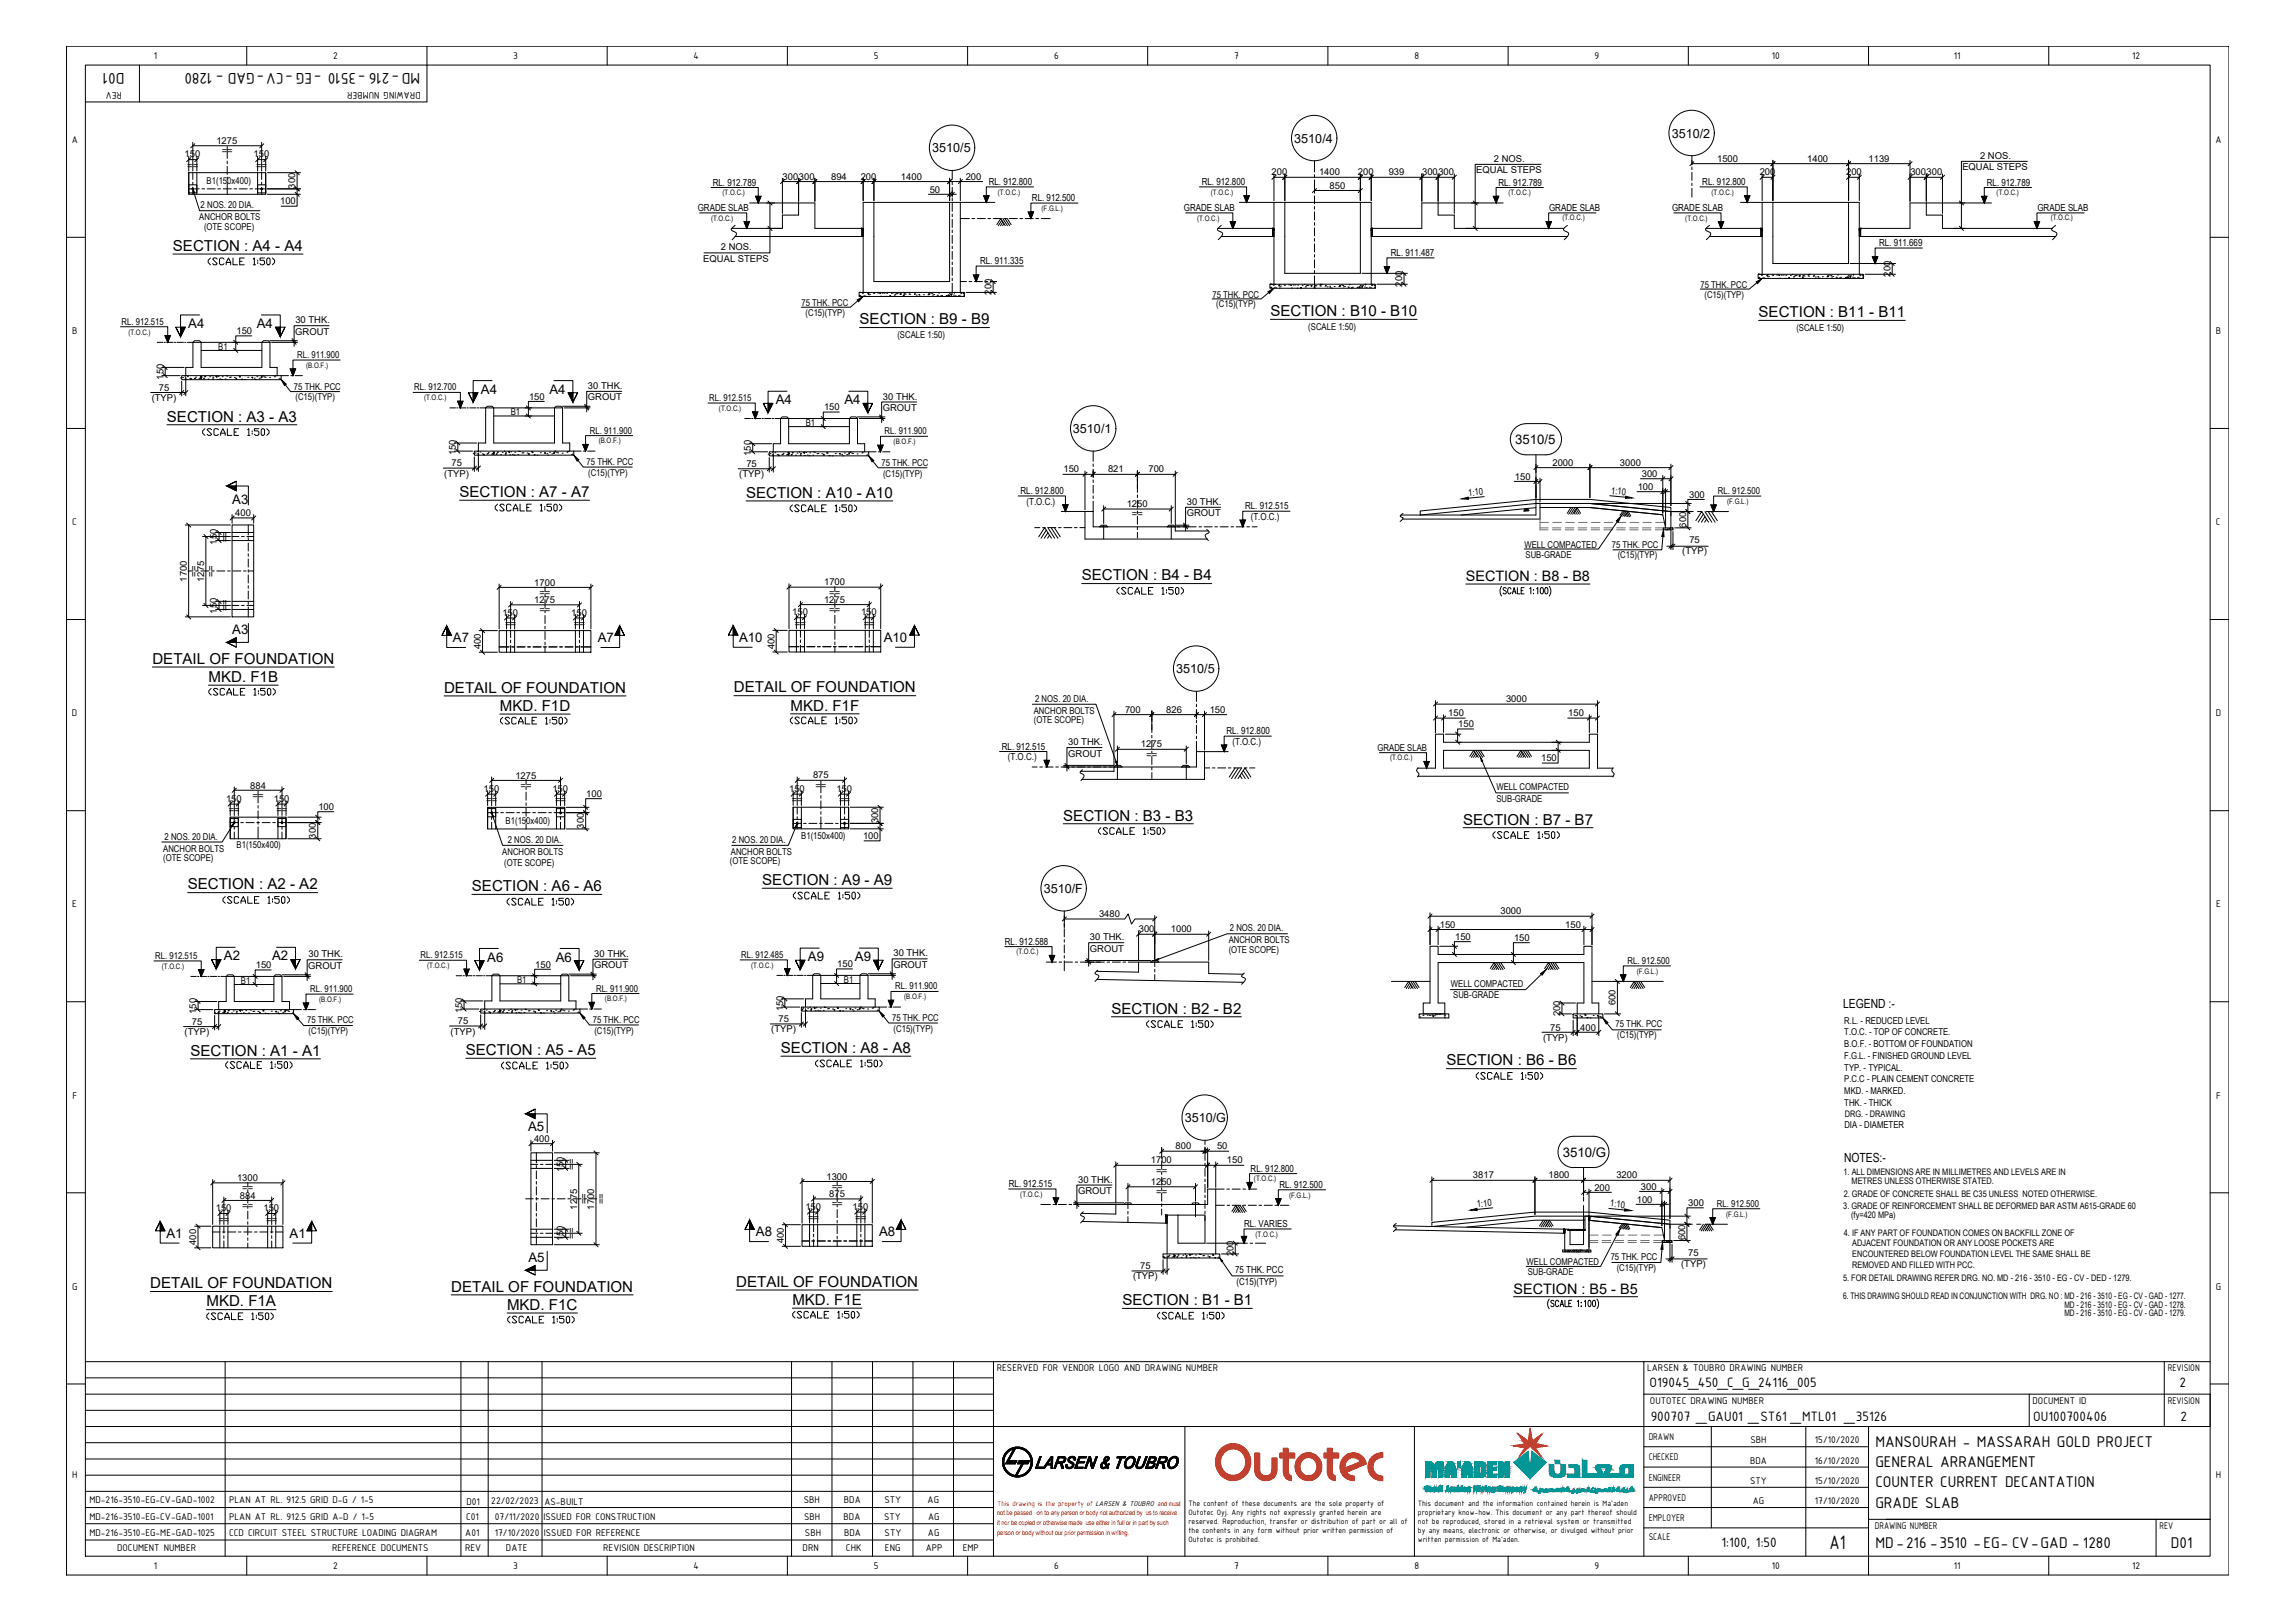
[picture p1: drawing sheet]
<svg xmlns="http://www.w3.org/2000/svg" width="841mm" height="594mm" viewBox="0 0 841 594" stroke-linecap="round" stroke-linejoin="round" font-family="sans-serif">
<defs><g id="words">
<text font-size="7.7" x="670.4" y="567.3">A1</text>
<g font-size="6.1">
<text x="45.6" y="26.8" transform="rotate(180 45.6 26.8)">D01</text>
<text x="154" y="26.8" transform="rotate(180 154 26.8)">MD-216 -3510 -EG -CV-GAD - 1280</text>
<text x="687.2" y="529.9">MANSOURAH - MASSARAH GOLD PROJECT</text>
<text x="687.2" y="537.3">GENERAL ARRANGEMENT</text>
<text x="687.2" y="544.7">COUNTER CURRENT DECANTATION</text>
<text x="687.2" y="552.2">GRADE SLAB</text>
<text x="687.2" y="567">MD-216 -3510 -EG- CV-GAD - 1280</text>
<text x="795.6" y="567">D01</text>
</g>
<g font-size="5.7">
<text x="75.5" y="97.7">(SCALE 1:50)</text>
<text x="73.4" y="160.5">(SCALE 1:50)</text>
<text x="180.6" y="188">(SCALE 1:50)</text>
<text x="288.6" y="188.4">(SCALE 1:50)</text>
<text x="408.5" y="218.4">(SCALE 1:50)</text>
<text x="75.5" y="255.4">(SCALE 1:50)</text>
<text x="182.4" y="266">(SCALE 1:50)</text>
<text x="288.9" y="266">(SCALE 1:50)</text>
<text x="401.8" y="306.6">(SCALE 1:50)</text>
<text x="546.1" y="308">(SCALE 1:50)</text>
<text x="80.8" y="331.6">(SCALE 1:50)</text>
<text x="184.9" y="332.3">(SCALE 1:50)</text>
<text x="290" y="330.2">(SCALE 1:50)</text>
<text x="419.5" y="377.1">(SCALE 1:50)</text>
<text x="81.8" y="392.3">(SCALE 1:50)</text>
<text x="183.1" y="392.3">(SCALE 1:50)</text>
<text x="298.1" y="391.6">(SCALE 1:50)</text>
<text x="540.1" y="396.2">(SCALE 1:50)</text>
<text x="74.8" y="484.4">(SCALE 1:50)</text>
<text x="185.2" y="485.4">(SCALE 1:50)</text>
<text x="289.6" y="483.7">(SCALE 1:50)</text>
<text x="423.3" y="484">(SCALE 1:50)</text>
</g>
<g font-size="5.5">
<text x="63.4" y="91.9">SECTION : A4 - A4</text>
<text x="315" y="118.8">SECTION : B9 - B9</text>
<text x="465.5" y="115.8">SECTION : B10 - B10</text>
<text x="644.4" y="116.2">SECTION : B11 - B11</text>
<text x="61.2" y="154.4">SECTION : A3 - A3</text>
<text x="168.4" y="182.1">SECTION : A7 - A7</text>
<text x="273.4" y="182.3">SECTION : A10 - A10</text>
<text x="396.4" y="212.6">SECTION : B4 - B4</text>
<text x="55.8" y="243.1">DETAIL OF FOUNDATION</text>
<text x="76.4" y="249.8">MKD. F1B</text>
<text x="162.7" y="253.7">DETAIL OF FOUNDATION</text>
<text x="268.9" y="253.6">DETAIL OF FOUNDATION</text>
<text x="183.2" y="260.4">MKD. F1D</text>
<text x="289.7" y="260.3">MKD. F1F</text>
<text x="389.6" y="300.5">SECTION : B3 - B3</text>
<text x="536.2" y="302">SECTION : B7 - B7</text>
<text x="68.8" y="325.8">SECTION : A2 - A2</text>
<text x="172.9" y="326.4">SECTION : A6 - A6</text>
<text x="279.3" y="324.2">SECTION : A9 - A9</text>
<text x="407.3" y="371.2">SECTION : B2 - B2</text>
<text x="69.8" y="386.6">SECTION : A1 - A1</text>
<text x="170.7" y="386.4">SECTION : A5 - A5</text>
<text x="286.2" y="385.7">SECTION : A8 - A8</text>
<text x="530.1" y="390.2">SECTION : B6 - B6</text>
<text x="55.1" y="471.8">DETAIL OF FOUNDATION</text>
<text x="165.4" y="473.1">DETAIL OF FOUNDATION</text>
<text x="269.8" y="471.3">DETAIL OF FOUNDATION</text>
<text x="75.6" y="478.5">MKD. F1A</text>
<text x="185.8" y="479.8">MKD. F1C</text>
<text x="290.4" y="478">MKD. F1E</text>
<text x="411.3" y="478">SECTION : B1 - B1</text>
</g>
<g font-size="5.4">
<text x="604.5" y="508.1">O19045_450_C_G_24116_005</text>
<text x="798.7" y="508.1">2</text>
<text x="604.9" y="520.5">900707 _GAU01 _ST61 _MTL01 _35126</text>
<text x="745.1" y="520.5">OU100700406</text>
<text x="799" y="520.5">2</text>
<text x="630.9" y="566.5">1:100, 1:50</text>
</g>
<g font-size="5.3">
<text x="537.2" y="212.8">SECTION : B8 - B8</text>
<text x="554.7" y="473.8">SECTION : B5 - B5</text>
</g>
<g font-size="4.8">
<text x="69" y="120.2">A4</text>
<text x="94.1" y="120.2">A4</text>
<text x="176.2" y="144.2">A4</text>
<text x="201.3" y="144.2">A4</text>
<text x="284.3" y="148.1">A4</text>
<text x="309.4" y="148.1">A4</text>
<text x="555.2" y="162.5">3510/5</text>
<text x="85.1" y="184.4">A3</text>
<text x="85.1" y="232.4">A3</text>
<text x="166" y="235.1">A7</text>
<text x="219" y="235.1">A7</text>
<text x="270.8" y="235">A10</text>
<text x="323.9" y="235">A10</text>
<text x="82.1" y="351.8">A2</text>
<text x="99.7" y="351.8">A2</text>
<text x="178.6" y="352.2">A6</text>
<text x="203.7" y="352.2">A6</text>
<text x="296.1" y="352">A9</text>
<text x="313.3" y="352">A9</text>
<text x="193.5" y="414.4">A5</text>
<text x="572.7" y="423.6">3510/G</text>
<text x="61" y="453.3">A1</text>
<text x="106.1" y="453.3">A1</text>
<text x="277" y="452.7">A8</text>
<text x="322.2" y="452.7">A8</text>
<text x="193.7" y="462.3">A5</text>
</g>
<g font-size="4.6">
<text x="474.3" y="52.3">3510/4</text>
<text x="612.6" y="50.4">3510/2</text>
<text x="341.6" y="55.8">3510/5</text>
<text x="393.2" y="158.6">3510/1</text>
<text x="431" y="246.6">3510/5</text>
<text x="382.5" y="327.1">3510/F</text>
<text x="675.4" y="369.2">LEGEND :-</text>
<text x="434.2" y="411.1">3510/G</text>
<text x="675.8" y="425.5">NOTES:-</text>
</g>
<g font-size="3.8">
<text x="56.4" y="21.5">1</text>
<text x="122" y="21.6">2</text>
<text x="188.1" y="21.5">3</text>
<text x="254.1" y="21.5">4</text>
<text x="320.2" y="21.5">5</text>
<text x="386.3" y="21.5">6</text>
<text x="452.3" y="21.5">7</text>
<text x="518.3" y="21.5">8</text>
<text x="584.4" y="21.5">9</text>
<text x="649.3" y="21.5">10</text>
<text x="715.9" y="21.5">11</text>
<text x="781.3" y="21.6">12</text>
<text x="44.7" y="33.7" transform="rotate(180 44.7 33.7)">REV</text>
<text x="154.2" y="33.7" transform="rotate(180 154.2 33.7)">DRAWING NUMBER</text>
<text x="26.4" y="52.4">A</text>
<text x="811.9" y="52.4">A</text>
<text x="26.5" y="122.4">B</text>
<text x="812" y="122.4">B</text>
<text x="26.5" y="192.4">C</text>
<text x="812" y="192.4">C</text>
<text x="26.4" y="262.4">D</text>
<text x="812" y="262.4">D</text>
<text x="26.5" y="332.4">E</text>
<text x="812.1" y="332.4">E</text>
<text x="26.5" y="402.4">F</text>
<text x="812.1" y="402.4">F</text>
<text x="26.5" y="472.4">G</text>
<text x="812" y="472.4">G</text>
<text x="365.3" y="502.2">RESERVED FOR VENDOR LOGO AND DRAWING NUMBER</text>
<text x="603.6" y="502.2">LARSEN &amp; TOUBRO DRAWING NUMBER</text>
<text x="794.4" y="502.2">REVISION</text>
<text x="604.6" y="514.1">OUTOTEC DRAWING NUMBER</text>
<text x="744.9" y="514.1">DOCUMENT ID</text>
<text x="794.4" y="514.1">REVISION</text>
<text x="604.2" y="527.4">DRAWN</text>
<text x="641.5" y="528.7">SBH</text>
<text x="665.1" y="528.7">15/10/2020</text>
<text x="604.2" y="534.8">CHECKED</text>
<text x="641.3" y="536.1">BDA</text>
<text x="665.1" y="536.1">16/10/2020</text>
<text x="26.5" y="541.4">H</text>
<text x="604.2" y="542.3">ENGINEER</text>
<text x="641.3" y="543.5">STY</text>
<text x="665.1" y="543.5">15/10/2020</text>
<text x="812" y="541.4">H</text>
<text x="32.8" y="550.7">MD-216-3510-EG-CV-GAD-1002</text>
<text x="84" y="550.7">PLAN AT RL. 912.5 GRID D-G / 1-5</text>
<text x="170.9" y="551.1">D01</text>
<text x="180" y="551">22/02/2023</text>
<text x="199.5" y="551.1">AS-BUILT</text>
<text x="294.5" y="550.4">SBH</text>
<text x="309.2" y="550.4">BDA</text>
<text x="324.1" y="550.4">STY</text>
<text x="339.9" y="550.4">AG</text>
<text x="604.2" y="549.7">APPROVED</text>
<text x="642.4" y="550.9">AG</text>
<text x="665.1" y="550.9">17/10/2020</text>
<text x="32.8" y="556.6">MD-216-3510-EG-CV-GAD-1001</text>
<text x="84" y="556.6">PLAN AT RL. 912.5 GRID A-D / 1-5</text>
<text x="170.8" y="556.6">C01</text>
<text x="181.4" y="556.6">07/11/2020</text>
<text x="199.1" y="556.6">ISSUED FOR CONSTRUCTION</text>
<text x="294.7" y="556.6">SBH</text>
<text x="309.1" y="556.6">BDA</text>
<text x="324" y="556.6">STY</text>
<text x="340.1" y="556.6">AG</text>
<text x="604.2" y="557.1">EMPLOYER</text>
<text x="32.8" y="562.6">MD-216-3510-EG-ME-GAD-1025</text>
<text x="84" y="562.6">CCD CIRCUIT STEEL STRUCTURE LOADING DIAGRAM</text>
<text x="170.5" y="562.6">A01</text>
<text x="181.4" y="562.6">17/10/2020</text>
<text x="199.3" y="562.6">ISSUED FOR REFERENCE</text>
<text x="295" y="562.6">SBH</text>
<text x="309.3" y="562.6">BDA</text>
<text x="324.2" y="562.6">STY</text>
<text x="340.1" y="562.6">AG</text>
<text x="604.2" y="563.9">SCALE</text>
<text x="687.1" y="560.2">DRAWING NUMBER</text>
<text x="791.4" y="560.2">REV</text>
<text x="42.9" y="568.2">DOCUMENT NUMBER</text>
<text x="121.7" y="568.2">REFERENCE DOCUMENTS</text>
<text x="170.4" y="568.2">REV</text>
<text x="185.4" y="568.2">DATE</text>
<text x="221.1" y="568.2">REVISION DESCRIPTION</text>
<text x="294.1" y="568.2">DRN</text>
<text x="310" y="568.2">CHK</text>
<text x="324.3" y="568.2">ENG</text>
<text x="339.3" y="568.2">APP</text>
<text x="352.8" y="568.2">EMP</text>
<text x="56.4" y="574.6">1</text>
<text x="122" y="574.6">2</text>
<text x="188.1" y="574.5">3</text>
<text x="254.1" y="574.6">4</text>
<text x="320.2" y="574.5">5</text>
<text x="386.3" y="574.6">6</text>
<text x="452.3" y="574.6">7</text>
<text x="518.3" y="574.6">8</text>
<text x="584.4" y="574.7">9</text>
<text x="649.3" y="574.6">10</text>
<text x="715.9" y="574.6">11</text>
<text x="781.3" y="574.6">12</text>
</g>
<g font-size="3.6">
<text x="261.2" y="68">RL. 912.789</text>
<text x="362.3" y="67.7">RL. 912.800</text>
<text x="440.4" y="67.7">RL. 912.800</text>
<text x="549.1" y="68">RL. 912.789</text>
<text x="623.8" y="67.7">RL. 912.800</text>
<text x="728.1" y="68">RL. 912.789</text>
<text x="255.7" y="77.4">GRADE SLAB</text>
<text x="378.2" y="73.7">RL. 912.500</text>
<text x="433.8" y="77.4">GRADE SLAB</text>
<text x="567.7" y="77.4">GRADE SLAB</text>
<text x="612.7" y="77.4">GRADE SLAB</text>
<text x="746.6" y="77.4">GRADE SLAB</text>
<text x="509.7" y="93.6">RL. 911.487</text>
<text x="688.6" y="90">RL. 911.669</text>
<text x="359.2" y="96.6">RL. 911.335</text>
<text x="374" y="180.9">RL. 912.800</text>
<text x="376.2" y="184.8">(T.O.C.)</text>
<text x="456.3" y="186.6">RL. 912.515</text>
<text x="458.3" y="190.4">(T.O.C.)</text>
<text x="449.5" y="268.9">RL. 912.800</text>
<text x="367.2" y="274.6">RL. 912.515</text>
<text x="451.6" y="272.8">(T.O.C.)</text>
<text x="369.4" y="278.4">(T.O.C.)</text>
<text x="368.3" y="346">RL. 912.588</text>
<text x="458.3" y="429.2">RL. 912.800</text>
<text x="369.7" y="434.8">RL. 912.515</text>
<text x="468.8" y="435.1">RL. 912.500</text>
<text x="455.9" y="449.4">RL. VARIES</text>
<text x="452.6" y="466.4">75 THK. PCC</text>
<text x="453.1" y="470.6">(C15)(TYP)</text>
</g>
<g font-size="3.5">
<text x="79.3" y="52.7">1275</text>
<text x="67.6" y="57.7">150</text>
<text x="81.2" y="56.5">==</text>
<text x="92.9" y="57.7">150</text>
<text x="547.5" y="59.3">2 NOS.</text>
<text x="629.2" y="59.3">1500</text>
<text x="662.3" y="59.3">1400</text>
<text x="684.7" y="59.3">1139</text>
<text x="725.6" y="58.2">2 NOS.</text>
<text x="68.6" y="61.8">==</text>
<text x="93.9" y="61.8">==</text>
<text x="286.8" y="65.8">300</text>
<text x="292.8" y="65.8">300</text>
<text x="304.6" y="65.8">894</text>
<text x="315.4" y="65.8">200</text>
<text x="330.2" y="65.8">1400</text>
<text x="353.9" y="65.8">200</text>
<text x="466" y="64.3">200</text>
<text x="483.4" y="64.3">1400</text>
<text x="497.6" y="64.3">200</text>
<text x="508.9" y="64.3">939</text>
<text x="521.2" y="64.3">300</text>
<text x="527.1" y="64.3">300</text>
<text x="541" y="63.4">EQUAL STEPS</text>
<text x="644.9" y="64.3">200</text>
<text x="676.5" y="64.3">200</text>
<text x="700.1" y="64.3">300</text>
<text x="706" y="64.3">300</text>
<text x="719.1" y="62.3">EQUAL STEPS</text>
<text x="75.7" y="67.5">B1(150x400)</text>
<text x="108.2" y="69.1" transform="rotate(-90 108.2 69.1)">300</text>
<text x="340.7" y="70.5">50</text>
<text x="487.3" y="69.1">850</text>
<text x="73.5" y="76.3">2 NOS. 20 DIA.</text>
<text x="102.7" y="74.9">100</text>
<text x="73" y="80.7">ANCHOR BOLTS</text>
<text x="74.8" y="84.2">(OTE SCOPE)</text>
<text x="257.7" y="95.9">EQUAL STEPS</text>
<text x="264.2" y="91.7">2 NOS.</text>
<text x="692.7" y="101.3" transform="rotate(-90 692.7 101.3)">200</text>
<text x="363.3" y="107.9" transform="rotate(-90 363.3 107.9)">200</text>
<text x="513.8" y="104.9" transform="rotate(-90 513.8 104.9)">200</text>
<text x="623.1" y="105.4">75 THK. PCC</text>
<text x="293.7" y="112.1">75 THK. PCC</text>
<text x="444.3" y="109">75 THK. PCC</text>
<text x="445.7" y="112.6">(C15)(TYP)</text>
<text x="624.6" y="109">(C15)(TYP)</text>
<text x="44.6" y="119">RL. 912.515</text>
<text x="108.2" y="118.4">30 THK.</text>
<text x="295.2" y="115.6">(C15)(TYP)</text>
<text x="86.7" y="122.3">150</text>
<text x="108.2" y="122.6">GROUT</text>
<text x="328.8" y="123.7">(SCALE 1:50)</text>
<text x="479.4" y="120.7">(SCALE 1:50)</text>
<text x="658.3" y="121.1">(SCALE 1:50)</text>
<text x="80" y="128.1">B1</text>
<text x="108.9" y="131.1">RL. 911.900</text>
<text x="58.2" y="143.1">75</text>
<text x="59.9" y="139.1" transform="rotate(-90 59.9 139.1)">150</text>
<text x="107.7" y="142.7">75 THK. PCC</text>
<text x="151.8" y="143">RL. 912.700</text>
<text x="215.5" y="142.5">30 THK.</text>
<text x="55.6" y="146.9">(TYP)</text>
<text x="108.3" y="146.6">(C15)(TYP)</text>
<text x="193.9" y="146.4">150</text>
<text x="215.4" y="146.6">GROUT</text>
<text x="259.9" y="146.9">RL. 912.515</text>
<text x="323.6" y="146.3">30 THK.</text>
<text x="187.2" y="152.1">B1</text>
<text x="295.3" y="156">B1</text>
<text x="302" y="150.3">150</text>
<text x="323.5" y="150.5">GROUT</text>
<text x="216.2" y="158.8">RL. 911.900</text>
<text x="324.2" y="159.1">RL. 911.900</text>
<text x="167.1" y="166.8" transform="rotate(-90 167.1 166.8)">150</text>
<text x="275.2" y="167" transform="rotate(-90 275.2 167)">150</text>
<text x="165.4" y="170.8">75</text>
<text x="215" y="170.3">75 THK. PCC</text>
<text x="273.5" y="171">75</text>
<text x="323" y="170.6">75 THK. PCC</text>
<text x="389.7" y="173.1">150</text>
<text x="406.1" y="173.1">821</text>
<text x="420.9" y="173.1">700</text>
<text x="568.9" y="170.6">2000</text>
<text x="593.6" y="170.6">3000</text>
<text x="162.8" y="174.6">(TYP)</text>
<text x="215.5" y="174.3">(C15)(TYP)</text>
<text x="270.9" y="174.8">(TYP)</text>
<text x="323.6" y="174.5">(C15)(TYP)</text>
<text x="555.2" y="175.7">150</text>
<text x="600.2" y="179.4">100</text>
<text x="601.6" y="174.7">300</text>
<text x="412.9" y="185.8">1250</text>
<text x="434.9" y="185">30 THK.</text>
<text x="538.1" y="181.7" transform="rotate(-5 538.1 181.7)">1:10</text>
<text x="590.3" y="180.8" transform="rotate(6 590.3 180.8)">1:10</text>
<text x="619" y="182.2">300</text>
<text x="629.5" y="181">RL. 912.500</text>
<text x="86.2" y="189.1">400</text>
<text x="414.8" y="189.5">==</text>
<text x="434.9" y="189.1">GROUT</text>
<text x="617.9" y="193.2" transform="rotate(-90 617.9 193.2)">600</text>
<text x="79.5" y="199.5" transform="rotate(-90 79.5 199.5)">150</text>
<text x="83.6" y="198.5" transform="rotate(-90 83.6 198.5)">==</text>
<text x="558.6" y="200.6">WELL COMPACTED</text>
<text x="590.6" y="200.6">75 THK. PCC</text>
<text x="616.5" y="203">(TYP)</text>
<text x="619.1" y="198.8">75</text>
<text x="559.1" y="204.3">SUB-GRADE</text>
<text x="592.8" y="204.6">(C15)(TYP)</text>
<text x="68.5" y="213.1" transform="rotate(-90 68.5 213.1)">1700</text>
<text x="72.2" y="211.2" transform="rotate(-90 72.2 211.2)">==</text>
<text x="74.8" y="213.1" transform="rotate(-90 74.8 213.1)">1275</text>
<text x="78.5" y="211.2" transform="rotate(-90 78.5 211.2)">==</text>
<text x="195.8" y="214.5">1700</text>
<text x="302" y="214.4">1700</text>
<text x="195.7" y="220.9">1275</text>
<text x="197.7" y="218.2">==</text>
<text x="302" y="220.8">1275</text>
<text x="303.9" y="218.1">==</text>
<text x="79.5" y="224.7" transform="rotate(-90 79.5 224.7)">150</text>
<text x="83.6" y="223.8" transform="rotate(-90 83.6 223.8)">==</text>
<text x="184.1" y="225.5">150</text>
<text x="197.7" y="224.7">==</text>
<text x="209.3" y="225.5">150</text>
<text x="290.3" y="225.4">150</text>
<text x="303.9" y="224.6">==</text>
<text x="315.6" y="225.4">150</text>
<text x="185.1" y="229.7">==</text>
<text x="210.3" y="229.7">==</text>
<text x="291.3" y="229.6">==</text>
<text x="316.5" y="229.6">==</text>
<text x="176.1" y="237.8" transform="rotate(-90 176.1 237.8)">400</text>
<text x="283.8" y="237.7" transform="rotate(-90 283.8 237.7)">400</text>
<text x="379.3" y="257">2 NOS. 20 DIA.</text>
<text x="551.9" y="257.2">3000</text>
<text x="378.8" y="261.5">ANCHOR BOLTS</text>
<text x="412.3" y="261.1">700</text>
<text x="427.4" y="261.1">826</text>
<text x="443.3" y="261.1">150</text>
<text x="530.7" y="262.3">150</text>
<text x="574.7" y="262.3">150</text>
<text x="378.8" y="264.9">(OTE SCOPE)</text>
<text x="534.4" y="266.3">150</text>
<text x="391.5" y="272.9">30 THK.</text>
<text x="418.1" y="273.8">1275</text>
<text x="504.8" y="275">GRADE SLAB</text>
<text x="391.5" y="277.1">GROUT</text>
<text x="420.1" y="277.5">==</text>
<text x="564.8" y="278.8">150</text>
<text x="188.8" y="285.2">1275</text>
<text x="297.9" y="285.1">875</text>
<text x="82.8" y="293.7">150</text>
<text x="91.7" y="288.8">884</text>
<text x="92.6" y="292.5">==</text>
<text x="100.3" y="293.7">150</text>
<text x="177.2" y="290.1">150</text>
<text x="190.8" y="288.9">==</text>
<text x="202.4" y="290.1">150</text>
<text x="214.8" y="291.9">100</text>
<text x="289.2" y="290">150</text>
<text x="298.8" y="288.9">==</text>
<text x="306.5" y="290">150</text>
<text x="548.4" y="289.5">WELL COMPACTED</text>
<text x="548.4" y="293.9">SUB-GRADE</text>
<text x="83.8" y="297.8">==</text>
<text x="101.3" y="297.8">==</text>
<text x="116.7" y="296.6">100</text>
<text x="178.2" y="294.2">==</text>
<text x="203.4" y="294.2">==</text>
<text x="290.2" y="294.2">==</text>
<text x="307.5" y="294.2">==</text>
<text x="185.3" y="301.8">B1(150x400)</text>
<text x="214" y="303.5" transform="rotate(-90 214 303.5)">300</text>
<text x="321.8" y="301.5" transform="rotate(-90 321.8 301.5)">300</text>
<text x="59.8" y="312">ANCHOR BOLTS</text>
<text x="60.3" y="307.6">2 NOS. 20 DIA.</text>
<text x="86.7" y="310.7">B1(150x400)</text>
<text x="115.8" y="307.1" transform="rotate(-90 115.8 307.1)">300</text>
<text x="186.1" y="308.8">2 NOS. 20 DIA.</text>
<text x="268.4" y="308.7">2 NOS. 20 DIA.</text>
<text x="293.6" y="307.3">B1(150x400)</text>
<text x="316.3" y="307.3">100</text>
<text x="59.8" y="315.4">(OTE SCOPE)</text>
<text x="184.1" y="313.2">ANCHOR BOLTS</text>
<text x="184.7" y="317.3">(OTE SCOPE)</text>
<text x="267.5" y="316.4">(OTE SCOPE)</text>
<text x="267.8" y="313.2">ANCHOR BOLTS</text>
<text x="402.8" y="335.9">3480</text>
<text x="549.9" y="334.9">3000</text>
<text x="417.3" y="341.5">300</text>
<text x="429.1" y="341.5">1000</text>
<text x="450.7" y="341.2">2 NOS. 20 DIA.</text>
<text x="527.6" y="339.8">150</text>
<text x="573.6" y="339.8">150</text>
<text x="399.4" y="344.4">30 THK.</text>
<text x="450.3" y="345.6">ANCHOR BOLTS</text>
<text x="533.2" y="344.2">150</text>
<text x="554.8" y="344.6">150</text>
<text x="56.9" y="351.2">RL. 912.515</text>
<text x="113" y="350.7">30 THK.</text>
<text x="154.1" y="351">RL. 912.515</text>
<text x="217.8" y="350.4">30 THK.</text>
<text x="271.7" y="350.9">RL. 912.485</text>
<text x="327.4" y="350.3">30 THK.</text>
<text x="399.4" y="348.6">GROUT</text>
<text x="450.3" y="349">(OTE SCOPE)</text>
<text x="596.4" y="353.1">RL. 912.500</text>
<text x="93.7" y="354.6">150</text>
<text x="113" y="354.8">GROUT</text>
<text x="196.2" y="354.4">150</text>
<text x="217.7" y="354.6">GROUT</text>
<text x="306.8" y="354.2">150</text>
<text x="309.2" y="360">B1</text>
<text x="327.4" y="354.5">GROUT</text>
<text x="88.3" y="360.3">B1</text>
<text x="113.7" y="363.4">RL. 911.900</text>
<text x="189.5" y="360.1">B1</text>
<text x="218.4" y="363.2">RL. 911.900</text>
<text x="328.1" y="362.4">RL. 911.900</text>
<text x="531.7" y="361.4">WELL COMPACTED</text>
<text x="532.6" y="365.7">SUB-GRADE</text>
<text x="71.9" y="371.3" transform="rotate(-90 71.9 371.3)">150</text>
<text x="169.4" y="371.1" transform="rotate(-90 169.4 371.1)">150</text>
<text x="287" y="370.3" transform="rotate(-90 287 370.3)">150</text>
<text x="592" y="368.3" transform="rotate(-90 592 368.3)">600</text>
<text x="70.3" y="375.3">75</text>
<text x="112.5" y="374.9">75 THK. PCC</text>
<text x="167.8" y="375.1">75</text>
<text x="217.3" y="374.6">75 THK. PCC</text>
<text x="285.3" y="374.4">75</text>
<text x="326.9" y="373.9">75 THK. PCC</text>
<text x="327.4" y="377.9">(C15)(TYP)</text>
<text x="568.1" y="377.4">75</text>
<text x="571.8" y="372.2" transform="rotate(-90 571.8 372.2)">200</text>
<text x="579.1" y="377.4">400</text>
<text x="592" y="376.3">75 THK. PCC</text>
<text x="675.9" y="374.9">R.L. - REDUCED LEVEL</text>
<text x="67.6" y="379.1">(TYP)</text>
<text x="113.1" y="378.8">(C15)(TYP)</text>
<text x="165.1" y="378.9">(TYP)</text>
<text x="217.8" y="378.6">(C15)(TYP)</text>
<text x="282.7" y="378.2">(TYP)</text>
<text x="565.5" y="381.2">(TYP)</text>
<text x="592.6" y="380.3">(C15)(TYP)</text>
<text x="675.9" y="379.3">T.O.C. - TOP OF CONCRETE.</text>
<text x="675.9" y="383.5">B.O.F. - BOTTOM OF FOUNDATION</text>
<text x="675.9" y="387.9">F.G.L. - FINISHED GROUND LEVEL</text>
<text x="675.9" y="392.3">TYP. - TYPICAL.</text>
<text x="675.9" y="396.4">P.C.C - PLAIN CEMENT CONCRETE</text>
<text x="675.9" y="400.9">MKD. - MARKED.</text>
<text x="675.9" y="405">THK. - THICK</text>
<text x="675.9" y="413.1">DIA - DIAMETER</text>
<text x="195.7" y="418.2">400</text>
<text x="430.8" y="421">800</text>
<text x="446" y="421">50</text>
<text x="206.5" y="429.4" transform="rotate(-90 206.5 429.4)">150</text>
<text x="210.6" y="428.5" transform="rotate(-90 210.6 428.5)">==</text>
<text x="421.8" y="426.1">1700</text>
<text x="423.7" y="429.9">==</text>
<text x="449.6" y="426.1">150</text>
<text x="539.8" y="431.6">3817</text>
<text x="567.5" y="431.6">1800</text>
<text x="592.3" y="431.6">3200</text>
<text x="86.9" y="432.6">1300</text>
<text x="88.8" y="436.3">==</text>
<text x="302.9" y="432.1">1300</text>
<text x="304.8" y="435.8">==</text>
<text x="395.1" y="437.3">GROUT</text>
<text x="395.1" y="433.2">30 THK.</text>
<text x="421.8" y="434">1250</text>
<text x="423.7" y="437.8">==</text>
<text x="584.3" y="436.1">200</text>
<text x="601.3" y="435.7">300</text>
<text x="79.1" y="443.6">150</text>
<text x="87.9" y="439">884</text>
<text x="88.8" y="442.8">==</text>
<text x="96.6" y="443.6">150</text>
<text x="211.5" y="443.1" transform="rotate(-90 211.5 443.1)">1275</text>
<text x="215.2" y="441.1" transform="rotate(-90 215.2 441.1)">==</text>
<text x="217.8" y="443" transform="rotate(-90 217.8 443)">1700</text>
<text x="221.5" y="441.1" transform="rotate(-90 221.5 441.1)">==</text>
<text x="295.1" y="443.1">150</text>
<text x="303.9" y="438.5">875</text>
<text x="304.8" y="442.3">==</text>
<text x="312.5" y="443.1">150</text>
<text x="541.3" y="442.2" transform="rotate(-6 541.3 442.2)">1:10</text>
<text x="590" y="441.9" transform="rotate(6 590 441.9)">1:10</text>
<text x="599.8" y="440.5">100</text>
<text x="618.7" y="441.7">300</text>
<text x="629.2" y="442">RL. 912.500</text>
<text x="80.1" y="447.8">==</text>
<text x="97.5" y="447.8">==</text>
<text x="296.1" y="447.3">==</text>
<text x="313.4" y="447.3">==</text>
<text x="71.9" y="456" transform="rotate(-90 71.9 456)">400</text>
<text x="206.5" y="454.7" transform="rotate(-90 206.5 454.7)">150</text>
<text x="210.6" y="453.7" transform="rotate(-90 210.6 453.7)">==</text>
<text x="287.2" y="455.4" transform="rotate(-90 287.2 455.4)">400</text>
<text x="617.5" y="454.2" transform="rotate(-90 617.5 454.2)">600</text>
<text x="452" y="460.2" transform="rotate(-90 452 460.2)">200</text>
<text x="590.3" y="461.6">75 THK. PCC</text>
<text x="618.7" y="459.9">75</text>
<text x="417.8" y="464.8">75</text>
<text x="559.4" y="463.3">WELL COMPACTED</text>
<text x="559.9" y="467">SUB-GRADE</text>
<text x="592.5" y="465.6">(C15)(TYP)</text>
<text x="616.1" y="464.1">(TYP)</text>
<text x="415.2" y="468.6">(TYP)</text>
</g>
<g font-size="3.3">
<text x="676.1" y="409.2">DRG. - DRAWING</text>
<text x="675.6" y="430.4">1. ALL DIMENSIONS ARE IN MILLIMETRES AND LEVELS ARE IN</text>
<text x="678.5" y="433.8">METRES UNLESS OTHERWISE STATED.</text>
<text x="675.5" y="442.8">3. GRADE OF REINFORCEMENT SHALL BE DEFORMED BAR ASTM A615-GRADE 60</text>
<text x="675.6" y="438.3">2. GRADE OF CONCRETE SHALL BE C35 UNLESS NOTED OTHERWISE.</text>
<text x="678.4" y="446.1">(fy=420 MPa)</text>
<text x="675.7" y="452.7">4. IF ANY PART OF FOUNDATION COMES ON BACKFILL ZONE OF</text>
<text x="678.7" y="460.4">ENCOUNTERED BELOW FOUNDATION LEVEL THE SAME SHALL BE</text>
<text x="678.7" y="456.4">ADJACENT FOUNDATION OR ANY LOOSE POCKETS ARE</text>
<text x="678.7" y="464.4">REMOVED AND FILLED WITH PCC.</text>
<text x="675.4" y="469.3">5. FOR DETAIL DRAWING REFER DRG. NO. MD - 216 - 3510 - EG - CV - DED - 1279.</text>
<text x="675.4" y="475.7">6. THIS DRAWING SHOULD READ IN CONJUNCTION WITH DRG. NO : MD - 216 - 3510 - EG - CV - GAD - 1277.</text>
<text x="756.5" y="478.9">MD - 216 - 3510 - EG - CV - GAD - 1278.</text>
<text x="756.5" y="482">MD - 216 - 3510 - EG - CV - GAD - 1279.</text>
</g>
<g font-size="3.1">
<text x="435.5" y="551.7">The content of these documents are the sole property of</text>
<text x="519.6" y="551.7">This document and the information contained herein is Ma'aden</text>
<text x="435.5" y="554.9">Outotec Oyj. Any rights not expressly granted herein are</text>
<text x="519.6" y="554.9">proprietary know-how. This document or any part thereof should</text>
<text x="435.5" y="558.2">reserved. Reproduction, transfer or distribution of part or all of</text>
<text x="435.5" y="561.6">the contents in any form without prior written permission of</text>
<text x="519.6" y="558.2">not be reproduced, stored in a retrieval system or transmitted</text>
<text x="519.6" y="561.6">by any means, electronic or otherwise, or divulged without prior</text>
<text x="435.5" y="564.9">Outotec is prohibited.</text>
<text x="519.6" y="564.9">written permission of Ma'aden.</text>
</g>
<g font-size="2.8">
<text x="264.8" y="71.5">(T.O.C.)</text>
<text x="365.7" y="71.3">(T.O.C.)</text>
<text x="443.7" y="71.3">(T.O.C.)</text>
<text x="552.8" y="71.2">(T.O.C.)</text>
<text x="627.2" y="71.3">(T.O.C.)</text>
<text x="731.7" y="71.2">(T.O.C.)</text>
<text x="381.7" y="77.3">(F.G.L.)</text>
<text x="260.6" y="80.8">(T.O.C.)</text>
<text x="438.7" y="80.8">(T.O.C.)</text>
<text x="572.6" y="80.6">(T.O.C.)</text>
<text x="617.6" y="80.8">(T.O.C.)</text>
<text x="751.5" y="80.6">(T.O.C.)</text>
<text x="47" y="122.6">(T.O.C.)</text>
<text x="112.2" y="134.7">(B.O.F.)</text>
<text x="155.4" y="146.6">(T.O.C.)</text>
<text x="263.5" y="150.5">(T.O.C.)</text>
<text x="219.4" y="162.4">(B.O.F.)</text>
<text x="327.5" y="162.6">(B.O.F.)</text>
<text x="632.9" y="184.5">(F.G.L.)</text>
<text x="509.4" y="278.5">(T.O.C.)</text>
<text x="372.4" y="349.6">(T.O.C.)</text>
<text x="59.3" y="354.8">(T.O.C.)</text>
<text x="156.5" y="354.5">(T.O.C.)</text>
<text x="275.3" y="354.4">(T.O.C.)</text>
<text x="599.8" y="356.7">(F.G.L.)</text>
<text x="117" y="366.9">(B.O.F.)</text>
<text x="221.7" y="366.7">(B.O.F.)</text>
<text x="331.3" y="366">(B.O.F.)</text>
<text x="459.5" y="432.7">(T.O.C.)</text>
<text x="373.9" y="438.4">(T.O.C.)</text>
<text x="472.4" y="438.7">(F.G.L.)</text>
<text x="632.6" y="445.6">(F.G.L.)</text>
<text x="460.1" y="453">(T.O.C.)</text>
</g>
<text font-size="2.8" fill="#f00" x="365.5" y="551.5">This drawing is the property of LARSEN &amp; TOUBRO and must</text>
<g font-size="2.5" fill="#f00">
<text x="365.4" y="555">not be passed on to any person or body not authorized by us to receive</text>
<text x="365.4" y="558.6">it nor be copied or otherwise made use either in full or in part by such</text>
<text x="365.4" y="562.2">person or body without our prior permission in writing.</text>
</g>
</g></defs>
<!-- layer: CI-CEN -->
<g fill="none" stroke="#000" stroke-width=".37">
<path d="M83.3 53.6v4.4M83.3 59v1M481.7 58.9v4.1M620 57v3.2M69.2 69.2h3.8M70.7 63.2v2.5M70.7 66.7v1M70.7 68.7v2.5M74 69.2h1M75.9 69.2h3M79.8 69.2h1M81.8 69.2h3"/>
<path d="M83.3 60.9v3M83.3 64.9v.9M83.3 66.8v4.4M85.7 69.2h1M87.7 69.2h2.9M91.6 69.2h.9M93.5 69.2h3.9M95.9 63.2v2.5M95.9 66.7v1M95.9 68.7v2.5M349 62.4v3.3M349 66.7v.9"/>
<path d="M349 68.6v3M349 72.6v.9M349 74.5v2.9M349 78.4v1M481.7 64v.9M481.7 65.9v2.9M481.7 69.8v1M481.7 71.8v2.9M481.7 75.6v1M481.7 77.6v3M620 61.2v.9M620 63.1v3"/>
<path d="M620 67.1v.9M620 69v3.2M349 80.3v3M349 84.2v1M349 86.2v3M349 90.1v1M349 92.1v2.9M349 96v.9M349 97.9v3M351.9 80.1h3.3M356.2 80.1h1M358.1 80.1h3"/>
<path d="M362 80.1h1M364 80.1h2.9M367.9 80.1h1M369.8 80.1h3M373.8 80.1h.9M375.7 80.1h2.9M379.6 80.1h1M381.6 80.1h3.3M481.7 81.5v1M481.7 83.5v2.9M481.7 87.4v.9M481.7 89.3v3"/>
<path d="M481.7 93.3v.9M481.7 95.2v2.9M481.7 99.1v1M349 101.9v.9M349 103.8v3.3M351.9 103.1h2.3M355.1 103.1h1M357.1 103.1h2.9M361 103.1h1M362.9 103.1h2.3M481.7 101v4.2M57.6 125.4h2.1"/>
<path d="M60.2 125.4h.4M61.1 125.4h2.4M63.9 125.4h.5M64.9 125.4h2.3M67.7 125.4h.5M68.7 125.4h2M103 137.6h2.7M106.6 137.6h.7M108.1 137.6h2.7M164.8 149.4h2.1M167.4 149.4h.5M168.4 149.4h2.3"/>
<path d="M171.2 149.4h.4M172.1 149.4h2.4M174.9 149.4h.5M175.9 149.4h2.1M272.9 153.3h2.1M275.5 153.3h.4M276.4 153.3h2.4M279.2 153.3h.5M280.2 153.3h2.3M283 153.3h.5M284 153.3h2M210.3 165.2h2.7"/>
<path d="M213.8 165.2h.7M215.3 165.2h2.8M318.3 165.5h2.8M321.9 165.5h.7M323.4 165.5h2.7M400.6 165.2v3.8M400.6 169.9v1M400.6 171.8v3M400.6 175.8v.9M400.6 177.7v2.9M416.8 172.3v2.2M416.8 175.4v1"/>
<path d="M416.8 177.4v2.9M562.9 166.6v6.5M562.9 174.7v1.6M562.9 177.8v6.6M85 196.5h2.5M88.5 196.5h1M90.5 196.5h2.5M91 192.3v3.7M91 196.9v1M91 198.9v2.9M379.2 193.3h1.9M382.1 193.3h.9"/>
<path d="M384 193.3h2.9M387.9 193.3h1M389.8 193.3h3M393.7 193.3h1M395.7 193.3h1.9M400.6 181.6v1M400.6 183.6v3.7M404.5 192.4v5M416.8 181.3v.9M416.8 183.2v3M416.8 187.2v.9M416.8 189.1v2.9"/>
<path d="M416.8 193v1M416.8 194.9v2.2M429.2 192.4v5M430.7 193h1.8M433.5 193h1M435.4 193h3M439.3 193h1M441.3 193h2.9M445.2 193h1M447.1 193h3M451.1 193h.9M453 193h2.9"/>
<path d="M456.9 193h1M458.9 193h1.8M612.3 187.4h8.2M622.1 187.4h1.6M625.2 187.4h8.2M68.9 209.1h1.8M71.7 209.1h.9M73.6 209.1h2.9M77.5 209.1h1M79.5 209.1h2.9M83.4 209.1h1M85.3 209.1h3"/>
<path d="M89.2 209.1h1M91 202.8v1M91 204.7v3M91 208.7v.9M91 210.6v2.9M91 214.5v1M91 216.5v2.9M91.2 209.1h1.8M199.7 214.9v1.8M199.7 217.6v1M199.7 219.6v2.9M305.9 214.8v1.8"/>
<path d="M305.9 217.6v.9M305.9 219.5v3M85 221.7h2.5M88.5 221.7h1M90.5 221.7h2.5M91 220.3v1M91 222.3v3.6M182.9 236.9h3.7M187.1 231v2.5M187.1 234.4v1M187.1 236.4v2.5M187.5 236.9h1"/>
<path d="M189.5 236.9h2.9M193.4 236.9h1M195.3 236.9h3M199.2 236.9h1M199.7 223.5v1M199.7 225.4v3M199.7 229.4v.9M199.7 231.3v2.9M199.7 235.2v1M199.7 237.2v1.7M201.2 236.9h2.9M205.1 236.9h1"/>
<path d="M207.1 236.9h2.9M210.9 236.9h1M212.3 231v2.5M212.3 234.4v1M212.3 236.4v2.5M212.9 236.9h3.6M289.1 236.9h3.7M293.3 230.9v2.5M293.3 234.4v.9M293.3 236.3v2.5M293.8 236.9h.9M295.7 236.9h2.9"/>
<path d="M299.6 236.9h1M301.5 236.9h3M305.4 236.9h1M305.9 223.4v1M305.9 225.3v3M305.9 229.3v1M305.9 231.2v2.9M305.9 235.1v1M305.9 237.1v1.7M307.4 236.9h2.9M311.3 236.9h1M313.3 236.9h2.9"/>
<path d="M317.2 236.9h.9M318.6 230.9v2.5M318.6 234.4v.9M318.6 236.3v2.5M319.1 236.9h3.6M438.4 253.2v3.7M438.4 257.9v1M438.4 259.8v3M422.1 260.3v2.2M422.1 263.4v1M422.1 265.4v2.9M422.1 269.3v1"/>
<path d="M422.1 271.2v3M422.1 275.1v1M422.1 277.1v2.9M438.4 263.8v1M438.4 265.7v2.9M438.4 269.6v1M438.4 271.6v3.7M85.9 299.3v2.5M94.6 289.7v4.4M94.6 295.1v.9M94.6 297v2.9M103.3 299.3v2.5"/>
<path d="M178.7 297.6h3.8M180.2 295.7v2.5M180.2 299.2v.9M183.5 297.6h1M185.5 297.6h2.9M189.4 297.6h1M191.3 297.6h3M192.8 285.5v1.7M192.8 288.2v1M192.8 290.1v3M192.8 294v1M192.8 296v3"/>
<path d="M192.8 299.9v1M195.2 297.6h1M197.2 297.6h3M201.1 297.6h1M203 297.6h3.9M205.4 295.7v2.5M205.4 299.2v.9M292.1 295.7v2.5M292.1 299.1v1M300.8 286v4.4M300.8 291.4v1M300.8 293.3v3"/>
<path d="M300.8 297.3v.9M300.8 299.2v4.4M309.5 295.7v2.5M309.5 299.1v1M378.2 280.9h1.9M381 280.9h1M383 280.9h2.9M386.9 280.9h1M388.8 280.9h3M392.8 280.9h.9M394.7 280.9h2.9M398.6 280.9h1"/>
<path d="M400.6 280.9h2.9M404.5 280.9h.9M406.4 280.9h1.8M409.5 280.3v5.1M422.1 281v1M422.1 283v2.1M434.7 280.3v5.1M441.4 281.3h1.9M444.3 281.3h1M446.2 281.3h3M450.1 281.3h1M452.1 281.3h2.9"/>
<path d="M456 281.3h1M457.9 281.3h2M84.4 301.3h2.9M85.9 302.8v.9M85.9 304.7v2.5M88.2 301.3h1M90.2 301.3h2.9M94.1 301.3h1M94.6 300.9v1M94.6 302.9v4.3M96.1 301.3h2.9M99.9 301.3h1"/>
<path d="M101.9 301.3h2.9M103.3 302.8v.9M103.3 304.7v2.5M180.2 301.1v2.5M192.8 301.8v1.8M205.4 301.1v2.5M290.7 301.6h2.8M292.1 301.1v2.5M294.5 301.6h.9M296.4 301.6h3M300.4 301.6h.9M302.3 301.6h2.9"/>
<path d="M306.2 301.6h1M308.1 301.6h2.9M309.5 301.1v2.5M390 333.7v3.6M390 338.3v1M69.9 357.6h2M72.4 357.6h.5M73.4 357.6h2.3M76.2 357.6h.4M77.1 357.6h2.4M79.9 357.6h.5M80.9 357.6h2"/>
<path d="M167.2 357.4h2M169.7 357.4h.5M170.6 357.4h2.4M173.5 357.4h.4M174.4 357.4h2.4M177.2 357.4h.5M178.2 357.4h2.1M284.7 357.3h2.1M287.2 357.3h.5M288.2 357.3h2.3M291 357.3h.5M292 357.3h2.3"/>
<path d="M294.8 357.3h.5M295.7 357.3h2.1M383.4 352.4h3.7M388.1 352.4h1M390 340.2v3M390 344.1v1M390 346.1v2.9M390 350v.9M390 351.9v3.7M390.1 352.4h2.9M394 352.4h.9M395.9 352.4h3"/>
<path d="M399.8 352.4h1M401.8 352.4h2.9M405.7 352.4h1M407.6 352.4h3M411.5 352.4h1M413.5 352.4h3.7M423.2 351.8v2.2M423.2 355v1M423.2 357v2.2M107.6 369.8h2.8M111.2 369.8h.8M112.8 369.8h2.8"/>
<path d="M212.6 369.6h2.7M216.1 369.6h.8M217.6 369.6h2.8M322.2 368.9h2.8M325.7 368.9h.8M327.3 368.9h2.7M441.6 417.7v1.5M90.8 433v1.8M90.8 435.7v1M90.8 437.7v2.9M192.6 439.1h2.8M194.6 426.5h2.5"/>
<path d="M196.4 439.1h.9M196.6 422.2v3.7M196.6 426.9v1M196.6 428.8v3M196.6 432.7v1M196.6 434.7v2.9M196.6 438.6v.9M198 426.5h1M198.3 439.1h3M200 426.5h2.5M202.2 439.1h1M204.2 439.1h2.9"/>
<path d="M208.1 439.1h.9M210 439.1h3M214 439.1h.9M215.9 439.1h2.8M306.8 432.5v1.8M306.8 435.2v1M306.8 437.2v2.9M425.7 420.2v2.2M425.7 423.3v1M425.7 425.3v2.9M425.7 429.2v1M425.7 431.2v2.9"/>
<path d="M425.7 435.1v.9M425.7 437v3M441.6 420.1v1M441.6 422.1v2.9M441.6 426v1M441.6 427.9v3M441.6 431.8v1M441.6 433.8v3M441.6 437.7v1M441.6 439.6v3M445.5 435.5h3.1M449.6 435.5h1"/>
<path d="M451.5 435.5h3M455.5 435.5h.9M457.4 435.5h3.1M580.3 427.6v9.2M580.3 438.4v1.5M77.9 451.2h2.7M81.5 451.2h1M82 449.1v2.5M82 452.6v1M82 454.5v2.5M83.5 451.2h2.9M87.4 451.2h.9"/>
<path d="M89.3 451.2h3M90.8 441.6v1M90.8 443.6v2.9M90.8 447.5v.9M90.8 449.4v3M90.8 453.3v1M90.8 455.3v1.7M93.3 451.2h.9M95.2 451.2h2.9M99.1 451.2h1M99.6 449.1v2.5M99.6 452.6v1"/>
<path d="M99.6 454.5v2.5M101 451.2h2.7M194.6 451.7h2.5M196.6 440.5v3M196.6 444.5v.9M196.6 446.4v2.9M196.6 450.3v1M196.6 452.2v3.7M198 451.7h1M200 451.7h2.5M293.9 454.5h2.6M297.5 454.5h1"/>
<path d="M298.2 448.6v2.5M298.2 452v1M298.2 454v2.5M299.5 454.5h2.9M303.4 454.5h1M305.4 454.5h2.9M306.8 441.1v.9M306.8 443v3M306.8 447v.9M306.8 448.9v2.9M306.8 452.8v1M306.8 454.7v1.8"/>
<path d="M309.2 454.5h1M311.2 454.5h3M315.1 454.5h1M315.5 448.6v2.5M315.5 452v1M315.5 454v2.5M317 454.5h2.7M381.4 441.2h3.5M385.9 441.2h.9M387.8 441.2h3M391.8 441.2h.9M393.7 441.2h2.9"/>
<path d="M397.6 441.2h1M399.5 441.2h3M403.5 441.2h1M405.4 441.2h3.5M413.3 440.6v2.1M413.3 443.7v.9M413.3 445.6v2.1M425.7 440.9v1M425.7 442.8v2.2M438.1 440.6v5M441.6 443.6v.9M441.6 445.5v1.5"/>
<path d="M445.5 441.5h3.2M449.7 441.5h.9M451.6 441.5h2.9M453.3 455.3h3.8M455.5 441.5h1M457.5 441.5h2.9M458.1 455.3h1M460 455.3h3.8M461.3 441.5h1M463.3 441.5h3M467.2 441.5h1M469.2 441.5h3.1"/>
<path d="M580.3 441.5v9.2M612 448.4h8.2M621.7 448.4h1.6M624.9 448.4h8.2"/>
</g>
<!-- layer: 035 -->
<g fill="none" stroke="#000" stroke-width=".37">
<path d="M562.9 185.9l-27.5 2.7M582.6 184.4h-19.7l-42.5 4.2v-1.4l42.5-4.3h19.8l29.6 3v2.9M582.6 184.4l29.7 3v5.9h-1.9l-1.1-4.7-26.8-2.7h-18.2M582.6 185.9l26.7 2.7M582.6 184.4l29.7 3M573.2 450.2v1.5M573.4 450.2v1.5M580.8 446.9h-18.2l-25.1 2.6M582.3 445.4h-19.8l-37.8 3.8v-1.5l37.7-3.8h20l29.6 3v3M582.3 445.4l29.7 3v6h-2l-1-4.8-26.7-2.6 26.7 2.6M582.3 445.4v11.3M582.3 445.4l29.7 3"/>
<path d="M582.5 445.5v1.5"/>
</g>
<!-- layer: CI-DIM -->
<g fill="none" stroke="#000" stroke-width=".37">
<path d="M69.2 57.2v5.5M69.2 58.5h2.9M70.7 52.2v10.5M70.7 53.4h25.2M72.1 57.2v5.5M94.4 58.5h3M94.4 57.2v5.5M95.9 52.2v10.5M97.4 57.2v5.5M620 59.9h79.9M620 58.7v1.7M649.7 58.7v14.8"/>
<path d="M677.4 58.7v14.8M699.9 58.7v15M743 59.1h-24.2v24.6M71.1 70.6l2.1 6.6h22.1M98 69.2h12.1M98 63.2h12.1M98 71.2h12.1M108.9 63.2v12.3h-5.9M274.7 74.3h18M282.2 74.3v18.3h-24.2M286.7 66.5h73.4M286.7 65.3v12.9"/>
<path d="M292.7 65.3v8.4M298.6 65.3v8.4M316.3 65.3v8.2M320.3 65.3v8.2M340.2 71.2h10.2M348 65.3v8.2M349 69.9v2.2M351.9 65.3v8.2M351.9 74.1h12.7M454.2 74.1h12.7M466.9 64.9h66M466.9 63.7v9.8"/>
<path d="M470.8 63.7v9.8M481.7 68.5v2.1M481.7 69.8h16.8M498.5 63.7v9.8M502.5 63.7v9.8M521 63.7v10M527 63.7v10M527 74.3h23.8M532.9 63.7v14.5M564.8 60.2h-24.2v23.5M637.8 74.1h8M645.8 64.9h3.9"/>
<path d="M645.8 63.7v9.8M677.4 64.9h4M681.4 63.7v9.8M699.9 64.9h11.9M705.9 74.3h23.9M705.9 63.7v10M711.8 63.7v14.5M280.9 83.7h5.2M315.8 86.6v-2.9h.5v2.9M315.8 84.2h.5l-.5 .5M315.9 84.2h-.1M316.3 84.6l-.5 .5"/>
<path d="M316.3 85.1l-.5 .5M316.3 85.5l-.5 .5M316.3 86l-.5 .4M316.3 86.4l-.2 .2M466.3 86.6v-2.9h.6v2.9M466.3 84.2h.6l-.6 .5M466.4 84.2h-.1M466.9 84.6l-.6 .5M466.9 85.1l-.6 .5M466.9 85.5l-.6 .5M466.9 86l-.6 .4M466.9 86.4l-.3 .2"/>
<path d="M502.5 86.6v-2.9h.5v2.9M502.5 84.6l.5 .5M502.5 85.1l.5 .5M502.5 85.5l.5 .5M502.5 86l.5 .4M502.5 86.4l.2 .2M502.9 84.2h.1M503 84.2h-.5l.5 .5M537.1 83.7h4.8M645.2 86.6v-2.9h.6v2.9M645.2 84.2h.6l-.6 .5M645.3 84.2h-.1"/>
<path d="M645.8 84.6l-.6 .5M645.8 85.1l-.6 .5M645.8 85.5l-.6 .5M645.8 86l-.6 .4M645.8 86.4l-.3 .2M678 96.5h16.6M681.4 86.6v-2.9h.5v2.9M681.4 84.6l.5 .5M681.4 85.1l.5 .5M681.4 85.5l.5 .5M681.4 86l.5 .4M681.4 86.4l.2 .2"/>
<path d="M681.8 84.2h.1M681.9 84.2h-.5l.5 .5M693.4 96.5v4M716 83.7h4M120.6 119.3h-12.8v7.6M314.4 110.2l-2.8 2.3h-17.9M354 107.1h11.2M363.1 103.1h2.1M363.9 103.1v4M464.9 107.1l-2.7 2.4h-18M499.2 100.1h16.5M504.6 104.1h11.1"/>
<path d="M514.5 100.1v4M643.8 103.5l-2.7 2.4h-18M683.5 100.5h11.1M59.3 134.6h8.2M59.3 137.6h6.7M60.5 134.6v3M66.6 139.7v5.3M68.1 138.2v6.8M85.2 125.4h2.4M85.2 128.4h2.4M92.2 123h-5.8v5.4M98.9 124.8h10.1"/>
<path d="M99.5 125.4h9.5M55.2 143.8h12.9M104.6 141l1.9 2.4h18M192.4 149.4h2.5M192.4 152.4h2.5M199.5 147h-5.9v5.4M206.2 148.8h10M206.8 149.4h9.4M227.8 143.3h-12.8v7.6M300.5 153.3h2.4M300.5 156.3h2.4M307.6 150.9h-5.9v5.4"/>
<path d="M314.2 152.7h10.1M314.8 153.3h9.5M335.9 147.2h-12.8v7.6M566.5 155.2a5.7 5.7 0 0 1 5.7 5.7 5.7 5.7 0 0 1-5.7 5.7M566.5 155.2h-7.3a5.7 5.7 0 0 0-5.7 5.7 5.7 5.7 0 0 0 5.7 5.7h7.3M162.4 171.4h12.9M166.5 162.3h8.2M166.5 165.2h6.7M167.8 162.3v2.9M173.8 167.3v5.4M175.3 165.9v6.8M211.8 168.7l1.9 2.4h18"/>
<path d="M270.5 171.7h12.9M274.6 162.5h8.2M274.6 165.5h6.7M275.8 162.5v3M281.9 167.6v5.3M283.4 166.1v6.8M319.9 168.9l1.9 2.4h17.9M389.5 173.7h41.2M397.6 172.5v14.2M400.6 172.5v2.3M416.8 172.5v6.4M430.7 172.5v19.8"/>
<path d="M554.9 176.3h9.4M562.9 171.3h49.4M562.9 170v12.3M564.3 175.1v8.7M582.6 170v12.3M601.2 175.3h11.1M609.3 174.1v13.9M610.4 178.9v13.8M612.3 170v15.3M67.9 192.3h16.6M69.1 192.3v33.6M74.2 196.5h10.3"/>
<path d="M75.4 196.5v25.2M79 198h5.5M79 195h5.5M80.3 195v3M85 188.5v3.2M85 189.7h8M93 188.5v3.2M388.9 187.3h8.7M404.5 185.2v6.5M404.5 186.4h24.7M429.2 185.2v6.5M430.7 192.4h5"/>
<path d="M431.3 193h4.4M447.3 185.8h-12.8v8.6M543.9 181.9l-5.8 .6M583.3 184.4h36.5M589.9 181.6l5.8 .5M592.7 191.1l-6.9 10h-27.3M599.9 180.1h11.9M609.4 196.5l-.4 4.9h-17.9M612.3 193.9v7.4M612.9 187.4h6.9M613.1 194.7v6.6M613.7 193.3h6.1"/>
<path d="M624.6 182.9h-6.1v10.4M182.9 213.9v16.5M182.9 215.1h33.6M216.5 213.9v16.5M289.1 213.8v16.5M289.1 215.1h33.6M322.7 213.8v16.5M610.8 200.1h15.2M67.9 225.9h16.6M74.2 221.7h10.3M79 223.2h5.5M79 220.3h5.5"/>
<path d="M80.3 220.3v2.9M175.6 231h6.7M175.6 238.9h6.7M176.8 231v7.9M185.6 225.1v5.3M185.6 226.4h3M187.1 220.3v10.1M187.1 221.5h25.2M188.6 225.1v5.3M210.9 226.4h2.9M210.9 225.1v5.3M212.3 220.3v10.1"/>
<path d="M213.8 225.1v5.3M283.2 230.9h5.3M283.2 238.8h5.3M284.4 230.9v7.9M291.8 225v5.3M291.8 226.3h3M293.3 220.2v10.1M293.3 221.4h25.3M294.8 225v5.3M317.1 226.3h2.9M317.1 225v5.3M318.6 220.2v10.1"/>
<path d="M320 225v5.3M378.3 257.9h23.3l7.4 21M526 256.6v11.7M526 257.9h59.4M585.4 256.6v11.7M403.9 273.8h-12.9v8.6M408.2 261.7h41.3M408.2 260.5v19.8h-18.4M409.5 273.2v6.5M409.5 274.4h25.2M422.1 260.5v6.8M434.7 273.2v6.5"/>
<path d="M438.4 260.5v2.7M441.4 260.5v14.2M441.4 275.3h8.7M526 263h11M529 261.8v6.5M529.6 268.9h5.8M534.7 271.9h.7M540 267h-5.8v4.9M543.1 278.8l5.1 11.6h26.6M568.7 271.9h3.5M568.7 274.8h3.5M571 271.9v7.6h-5.8"/>
<path d="M574.5 263h10.9M582.4 261.8v6.5M84.4 293.3v5.4M84.4 294.5h2.9M85.9 288.2v10.5M85.9 289.4h17.4M87.3 293.3v5.4M101.9 294.5h2.9M101.9 293.3v5.4M103.3 288.2v10.5M104.8 293.3v5.4M105.5 299.3h12.2"/>
<path d="M122.3 297.3h-5.8v9.9M178.7 289.6v5.5M178.7 290.9h3M180.2 284.6v10.5M180.2 285.8h25.2M180.6 299.1l3.6 10.5h22.1M181.7 289.6v5.5M203.9 290.9h3M203.9 289.6v5.5M205.4 284.6v10.5M206.9 289.6v5.5M207.5 297.6h8.4"/>
<path d="M207.5 295.7h8.4M220.5 292.5h-5.9v11.1M290.7 290.9h3M290.7 289.6v5.4M292.1 285.8h17.4M292.1 284.6v10.4M293.7 289.6v5.4M308 290.9h3M308 289.6v5.4M309.5 284.6v10.4M311 289.6v5.4M311.6 295.7h12.1"/>
<path d="M322.5 295.7v12.3h-5.8M389.8 280.9h17.8M85 302.6l-3.6 5.8h-22.1M105.5 301.3h12.2M105.5 307.2h12.2M207.5 303.6h8.4M291.6 303l-2.7 6.6h-20.7M311.6 303.6h12.1M311.6 301.6h12.1M390 336.6h22.2l1.2-1.9 1.3 3.8 1.2-1.9h7.3M390 335.4v4.5M423.2 335.4v16.4"/>
<path d="M524 334.3v11.7M524 335.6h59.4M527 339.2v6.8M580.4 339.2v6.8M583.4 334.3v11.7M92.2 357.6h2.5M99.4 355.3h-5.9v5.3M103.4 357h10.4M104 357.6h9.8M125.4 351.5h-12.8v7.6M194.7 357.4h2.5M201.8 355h-5.9v5.3"/>
<path d="M208.5 356.8h10M209.1 357.4h9.4M230.2 351.3h-12.9v7.6M305.4 357.3h1.4M312.4 354.9h-5.8v5.3M318.1 356.7h10.1M318.7 357.3h9.5M339.8 351.2h-12.9v7.5M397.7 351.8h23.9M397.7 352.4h5.5M402.3 355.3l-1 1.3 1.3 .7v.5l-1.3 1.7M411.8 345.3h-12.9v8.6"/>
<path d="M417.2 341v10.8M417.2 342.2h25.7M442.9 341v10.8M456 356.4l-1 1.2 1.3 .8 .1 .5-1.4 1.6M471.8 342h-22.1l-25.1 9.3M509.9 359.5h14.1M524 340.4h55.8M527.4 340.4h56M527.6 346.6h6.6M532.3 349.6h1.9M538.8 344.9h-5.8v4.7M553.3 352.6h3.1"/>
<path d="M553.3 349.6h3.1M560.5 345.3h-5.9v7.3M564.8 356.9l-5.7 5.6h-27.6M583.4 359.5h26.1M592.7 359.5v11.8M67.3 376h12.8M71.4 366.8h8.1M71.4 369.8h6.6M72.6 366.8v3M78.7 371.9v5.3M80.1 370.4v6.8M92.2 360.6h2.5"/>
<path d="M109.2 373.2l2.1 2.4h17.9M164.7 375.8h12.9M168.8 366.6h8.2M168.8 369.6h6.7M170.1 366.6v3M176.1 371.7v5.3M177.6 370.2v6.8M194.7 360.3h2.5M214.1 373l1.9 2.4h18M282.3 375h12.9M286.4 365.8h8.2M286.4 368.9h6.7"/>
<path d="M287.6 365.8v3.1M293.7 370.9v5.4M295.2 369.4v6.9M305.4 360.2h1.4M323.8 372.2l1.9 2.5h17.9M565.1 378.1h20.8M571.2 367.4h6.1M571.2 371.3h4.7M572.4 367.4v3.9M576.5 373.7v5.6M578 372v7.3M585.9 372v7.3"/>
<path d="M588 371.3h5.9M588.9 374.8l1.9 2.4h18M194.6 417.6v4M194.6 418.9h7.9M202.5 417.6v4M77.9 432v16.5M77.9 433.2h25.8M82 438.4v10.1M82 439.7h17.6M99.6 438.4v10.1M103.7 432v16.5M203.1 426.5h10.3"/>
<path d="M203.1 427.9h5.4M203.1 425h5.4M203.1 422.2h16.5M207.3 425v2.9M212.1 426.5v25.2M218.4 422.2v33.7M293.9 431.5v16.5M293.9 432.7h25.8M298.2 437.9v10.1M298.2 439.1h17.3M315.5 437.9v10.1M319.7 431.5v16.5"/>
<path d="M407.5 434h-12.9v8.6M408.9 426.8h46.9M408.9 425.5v15.1M413.3 433.5v6.5M413.3 434.7h24.8M425.7 420.4v3.1M425.7 421.6h15.9M438.1 433.5v6.5M440.1 421.6h10.2M441.6 420.4v1.8M442.6 420.4v14.5M445.5 425.5v9.4"/>
<path d="M524.7 432.3h87.3M524.7 431v16.1M562.5 431v13.8M576.6 427.7a5.7 5.7 0 0 1-5.7-5.8 5.7 5.7 0 0 1 5.8-5.7h7.2a5.7 5.7 0 0 1 5.7 5.7 5.7 5.7 0 0 1-5.7 5.8M576.7 427.6h7.2M580.3 436.7h10.2M580.3 431v7M582.3 435.5v9.3M600.8 436.4h11.2M609 435.1v13.9M610 439.9v13.8M612 431v15.3"/>
<path d="M71.3 457h6M71.3 449.1h6M72.6 449.1v7.9M80.6 443.2v5.3M80.6 444.5h2.9M83.5 443.2v5.3M98.1 444.5h2.9M98.1 443.2v5.3M101 443.2v5.3M203.1 451.7h10.3M203.1 453.2h5.4M203.1 450.2h5.4"/>
<path d="M203.1 455.9h16.5M207.3 450.2v3M286.6 448.6h6.7M286.6 456.5h6.7M287.9 448.6v7.9M296.7 442.7v5.3M296.7 443.9h2.9M299.6 442.7v5.3M314 443.9h2.9M314 442.7v5.3M316.9 442.7v5.3M393.4 440.6h18.4"/>
<path d="M393.4 441.2h14.9M397 443.8l-1 1.3 1.3 .7v.5l-1.3 1.6M427.2 448v-2.9h.5v2.9M427.2 445.6h.5M427.3 445.6h-.1M427.7 459.9v6.8M427.7 445.6l-.5 .5M427.7 446l-.5 .5M427.7 446.5l-.5 .5M427.7 446.9l-.5 .5M427.7 447.4l-.5 .4M427.7 447.8l-.2 .2"/>
<path d="M442.2 455.3h11.7M447.6 459.3h6.3M452.7 455.3v4M547 442.4l-5.7 .6M573.2 451.7h.1M573.2 451.6v.1M573.2 451.4l.2 .3M573.2 451.3l.2 .3-.2-.2M573.2 451.2l.2 .3M573.2 451.1l.2 .3M573.2 450.9l.2 .4M573.2 450.8l.2 .3"/>
<path d="M573.2 450.7l.2 .3M573.2 450.6l.2 .3M573.3 450.5h.1M573.4 450.6l-.2-.1 .2 .2M575 450.3h.1M575 450.4h.1M575 450.6h.1M575 450.7v-.4h5.7v.4M575 450.7h5.7M575 450.6v.1M575 450.4v.2M575.5 450.3h.1"/>
<path d="M575.5 450.4h.1M575.5 450.6h.1M575.5 450.6v.1M575.5 450.4v.2M575.5 450.3v.4v-.4M576 450.3h.1M576 450.4h.1M576 450.6h.1M576 450.3v.4M576 450.3v.3M576 450.4v.2M576.5 450.6v.1"/>
<path d="M576.5 450.4h.1M576.5 450.3h.1M576.5 450.6h.1M576.5 450.4v.2M576.5 450.3v.4M577 450.3h.1M577 450.4h.1M577 450.6h.1M577.1 450.6v.1M577.1 450.4v.2M577.1 450.3l-.1 .4M577.6 450.3h.1"/>
<path d="M577.6 450.4h.1M577.6 450.6h.1M577.6 450.3v.4M577.6 450.3v.3M577.6 450.4v.2M578.1 450.3h.1M578.1 450.4h.1M578.1 450.6h.1M578.1 450.6v.1M578.1 450.4v.2M578.1 450.3v.4v-.4M578.6 450.3h.1"/>
<path d="M578.6 450.4h.1M578.6 450.6h.1M578.7 450.6v.1M578.7 450.4v.2M578.7 450.3l-.1 .4M579.1 450.3l.1 .4v-.4M579.1 450.3v.3M579.1 450.4h.1M579.7 450.3h.1M579.7 450.4h.1M579.7 450.6h.1M579.7 450.6v.1"/>
<path d="M579.7 450.4v.2M579.7 450.3v.4v-.4M580.2 450.3h.1M580.2 450.4h.1M580.2 450.6h.1M580.2 450.6v.1M580.2 450.4v.2M580.2 450.3v.4M580.7 450.3h.1M580.7 450.4h.1M580.7 450.6h.1M580.7 450.3v.4"/>
<path d="M580.7 450.6v.1M580.7 450.4v.2M582.3 446.9v.1M582.3 446.8l.1 .2M582.3 446.7l.2 .3M582.3 446.6l.2 .3M582.3 446.6l.2 .2M582.3 446.4l.2 .3M582.3 446.3l.2 .3M582.3 446.2l.2 .3M582.3 446.1l.2 .3M582.3 445.9l.2 .4"/>
<path d="M582.3 445.8l.2 .4M582.3 445.7l.2 .3M582.5 445.7v.2M582.9 445.4h36.5M589.6 442.6l5.7 .6M592.6 452.2l-6.1 11.6h-27.2M599.6 441.1h11.9M609 457.6l-.4 4.8h-17.9M612 455v7.3M612.7 455.7v6.6M613.3 454.4h6.1M617.7 448.4h1.7"/>
<path d="M624.2 442.4h-6v12M414.8 465.5h12.9M426.2 461.4v5.3M447.8 462l3.7 5.3h18.7M610.5 461.1h15.1"/>
</g>
<!-- layer: CI-TEXT -->
<g fill="none" stroke="#000" stroke-width=".37">
<path d="M63.4 93h47.6M365.3 82.3l1.4-2.2 1.7 2.6M367.1 80.7l-1.3 2M367.5 80.1l1.7 2.6M367.5 81.3l-.9 1.4M367.9 81.9l-.5 .8M368.3 80.1l1.7 2.6M369.1 80.1l1.4 2.2M44.2 119.7h17.3v5.7v-2.5h-1l1 2.5 .9-2.5M73.1 115.4h-6.9v7.9l-1.8-3.5h3.5l-1.7 3.5-1.8-3.5M95.8 115.4h6.9v7.9l1.7-3.5h-3.4l1.7 3.5 1.7-3.5M315 120h47.6"/>
<path d="M465.5 117h53.8M644.4 117.3h53.8M124.6 131.9h-17.2v5.7v-2.5h.9l-.9 2.5-1.1-2.5M180.3 139.4h-6.9v7.9l-1.7-3.5h3.4l-1.7 3.5-1.7-3.5M203 139.4h6.9v7.9l1.8-3.5h-3.5l1.7 3.5 1.8-3.5M61.2 155.6h47.6M151.4 143.7h17.3v5.7v-2.5h-1l1 2.5 1-2.5M231.9 159.6h-17.3v5.6v-2.4h1l-1 2.4-1-2.4M259.5 147.6h17.3v5.7v-2.5h-1l1 2.5 .9-2.5M288.4 143.3h-6.9v7.9l-1.8-3.5h3.5l-1.7 3.5-1.8-3.5M311.1 143.3h6.9v7.9l1.7-3.5h-3.4l1.7 3.5 1.7-3.5M339.9 159.8h-17.2v5.7v-2.5h.9l-.9 2.5-1.1-2.5"/>
<path d="M86.6 176.3l-3.5 1.7 3.5 1.7v-3.4l-3.5 1.7h7.9v7M168.4 183.2h47.6M273.4 183.5h53.8M380.7 196.6l2.1-3.3 2.5 3.8M383.4 194.2l-1.9 2.9M384 193.3l2.5 3.8M384 195.1l-1.3 2M384.6 196l-.7 1.1M385.2 193.3l2.5 3.8M386.4 193.3l2.1 3.3M645.3 181.7h-17.3v5.7v-2.5h.9l-.9 2.5-1-2.5M396.4 213.7h47.6"/>
<path d="M537.2 213.9h45.4M550.2 214.8a3.1 3.1 0 0 0 0 3.5M552 215.5l-.4-.3-.6 .1-.1 .7a.99 .99 0 0 1 .9 1.4l-.5 .1-.5-.3M553.7 215.8a.64 .64 0 0 0-.8-.6 .64 .64 0 0 0-.4 .9v.5a.64 .64 0 0 0 .4 .9 .64 .64 0 0 0 .8-.5M554.2 217.5l.7-2.3 .6 2.3M554.5 216.7h.8M556 215.2v2.3h1M557.4 216.3h.7M558.5 215.2h-1.1v2.3h1.1M560.6 215.6l.4-.4v2.3M562 216h.1M562 217.3v.2z"/>
<path d="M563.1 215.6l.4-.4v2.3M564.7 215.3h.7l.1 .3v1.5l-.4 .4-.6-.4zM566.3 215.3h.7l.2 .3v1.5l-.4 .4-.6-.4zM567.7 214.8a2.88 2.88 0 0 1 0 3.5M91 228.3v7h-7.9l3.5 1.7v-3.4l-3.5 1.7 3.5 1.7M162 232.7l1.7-3.5 1.7 3.5h-3.4l1.7-3.5v8h6.9M228.8 232.7l-1.7-3.5-1.8 3.5h3.5l-1.7-3.5v8h-6.9M267 232.6l1.7-3.4 1.7 3.4h-3.4l1.7-3.4v7.9h6.9M336.8 232.6l-1.7-3.4-1.7 3.4h3.4l-1.7-3.4v7.9h-6.9M55.8 244.3h66.7M76.4 251h25.5M162.7 254.9h66.7"/>
<path d="M268.9 254.8h66.7M183.2 261.5h25.8M289.7 261.5h25.2M505.5 275.7h17.3v5.6v-2.4h-1l1 2.4 1-2.4M538.6 277.1l1.4-2.3 1.7 2.6M540.5 275.4l-1.3 2M540.9 274.8l1.6 2.6M540.9 276.1l-.9 1.3M541.3 276.7l-.5 .7M541.7 274.8l1.6 2.6M542.5 274.8l1.4 2.3M555.9 277.1l1.5-2.3 1.7 2.6"/>
<path d="M557.8 275.4l-1.3 2M558.2 274.8l1.7 2.6M558.2 276.1l-.9 1.3M558.6 276.7l-.5 .7M559 274.8l1.7 2.6M559.8 274.8l1.4 2.3M452.6 281.3l-2.1 3.3M453.8 281.3l-2.5 3.9M454.4 284l.7 1.2M455 281.3l-2.5 3.9M455 283.1l1.4 2.1M455.6 282.2l1.9 3"/>
<path d="M458.4 284.6l-2.2-3.3-2.5 3.9M389.6 301.7h47.7M536.2 303.1h47.6M68.8 326.9h47.6M172.9 327.6h47.7M279.3 325.3h47.7M56.4 352h17.3v5.6v-2.5h-.9l.9 2.5 1.1-2.5M86.2 347h-7v7.9l-1.7-3.4h3.5l-1.8 3.4-1.7-3.4M101.3 347h7v7.9l1.7-3.4h-3.4l1.7 3.4 1.7-3.4M153.7 351.7h17.3v5.7v-2.5h-1l1 2.5 1-2.5M182.6 347.4h-6.9v7.9l-1.7-3.5h3.4l-1.7 3.5-1.7-3.5M205.3 347.4h6.9v7.9l1.8-3.5h-3.5l1.7 3.5 1.8-3.5"/>
<path d="M271.2 351.6h17.3v5.7v-2.5h-1l1 2.5 1-2.5M300.2 347.3h-7v7.9l-1.7-3.5h3.5l-1.8 3.5-1.7-3.5M314.9 347.3h7v7.9l1.7-3.5h-3.5l1.8 3.5 1.7-3.5M517 359.5l1.7 2.6M517.8 359.5l1.7 2.6M518.6 359.5l1.4 2.2M546.1 354.8l1.4-2.2 1.7 2.5M548 353.1l-1.3 2M548.3 352.6l1.7 2.5M548.3 353.8l-.8 1.3M548.8 354.4l-.5 .7M549.1 352.6l1.7 2.5"/>
<path d="M550 352.6l1.4 2.2M566 354.8l1.5-2.2 1.6 2.5M567.9 353.1l-1.3 2M568.3 352.6l1.6 2.5M568.3 353.8l-.9 1.3M568.7 354.4l-.5 .7M569 352.6l1.7 2.5M569.8 352.6l1.5 2.2M599.7 359.5l1.6 2.6M600.5 359.5l1.6 2.6M601.3 359.5l1.4 2.2M612.2 353.8h-17.3v5.7v-2.5h.9l-.9 2.5-1-2.5"/>
<path d="M129.4 364.1h-17.3v5.7v-2.5h1l-1 2.5-1-2.5M234.2 363.9h-17.3v5.7v-2.5h.9l-.9 2.5-1-2.5M343.8 363.1h-17.3v5.8v-2.5h1l-1 2.5-1-2.5M407.3 372.4h47.6M514.8 361.7l1.4-2.2 1.7 2.6M516.6 360.1l-1.3 2M517 360.7l-.9 1.4M517.4 361.3l-.5 .8M597.5 361.7l1.4-2.2 1.7 2.6M599.3 360.1l-1.3 2M599.7 360.7l-.9 1.4M600.1 361.3l-.5 .8"/>
<path d="M69.8 387.8h47.6M170.7 387.6h47.6M286.2 386.8h47.6M530.1 391.4h47.6M196.1 406.2l-3.5 1.8 3.5 1.7v-3.5l-3.5 1.8h7.9v6.9M57 450.8l1.7-3.4 1.8 3.4h-3.5l1.7-3.4v7.9h7M116 450.8l-1.8-3.4-1.7 3.4h3.5l-1.8-3.4v7.9h-6.9M200.5 458.3v6.9h-7.9l3.5 1.8v-3.5l-3.5 1.7 3.5 1.8M273 450.3l1.7-3.5 1.7 3.5h-3.4l1.7-3.5v7.9h6.9M331.9 450.3l-1.7-3.5-1.7 3.5h3.4l-1.7-3.5v7.9h-6.9M451.4 443.7l1.5-2.2 1.6 2.6M453.3 442.1l-1.3 2"/>
<path d="M453.7 441.5l1.6 2.6M453.7 442.7l-.9 1.4M454.1 443.3l-.5 .8M454.4 441.5l1.7 2.6M455.3 441.5l1.4 2.2M644.9 442.7h-17.3v5.7v-2.5h1l-1 2.5-1-2.5M55.1 473h66.7M75.6 479.7h25.6M165.4 474.3h66.6M269.8 472.5h66.7M290.4 479.1h25.5M411.3 479.2h47.6"/>
<path d="M554.7 474.9h45.4M567.7 475.8a2.86 2.86 0 0 0 0 3.5M569.5 476.6l-.5-.4-.7 .4 .2 .5 .6 .4a.59 .59 0 0 1 .3 .9 .59 .59 0 0 1-.9 .1l-.2-.3M571.2 476.8a.64 .64 0 0 0-.8-.5 .64 .64 0 0 0-.4 .8v.6a.64 .64 0 0 0 .4 .9 .64 .64 0 0 0 .8-.6M571.7 478.6l.6-2.4 .7 2.4M571.9 477.8h.9M573.5 476.2v2.4h1M574.9 477.4h.7M576 476.2h-1.1v2.4h1.1M578 476.7l.4-.5v2.4M579.5 477v.2zM579.5 478.3v.3z"/>
<path d="M580.6 476.7l.4-.5v2.4M582.2 476.4l.2-.2a1.37 1.37 0 0 1 0 2.4l-.5-1zM583.8 476.4l.3-.2a1.37 1.37 0 0 1 0 2.4l-.5-1zM585.2 475.8a2.86 2.86 0 0 1 0 3.5M185.8 480.9h25.8"/>
<circle cx="348.9" cy="54.1" r="8.3"/>
<circle cx="481.6" cy="50.6" r="8.3"/>
<circle cx="619.9" cy="48.7" r="8.3"/>
<circle cx="400.6" cy="156.9" r="8.3"/>
<circle cx="438.3" cy="244.9" r="8.3"/>
<circle cx="389.8" cy="325.4" r="8.3"/>
<circle cx="441.5" cy="409.3" r="8.3"/>
</g>
<!-- layer: 0 -->
<g fill="none" stroke="#000" stroke-width=".37">
<path d="M69.9 57.7l-1.5 1.5M71.4 52.7l-1.5 1.4M72.9 57.7l-1.5 1.5M95.2 57.7l-1.5 1.5M96.6 52.7l-1.4 1.4M98.1 57.7l-1.5 1.5M620.7 59.2l-1.4 1.5M650.5 59.2l-1.5 1.5M678.1 59.2l-1.4 1.5M700.7 59.2l-1.5 1.5M108.2 68.5l1.4 1.4M108.2 62.5l1.4 1.5"/>
<path d="M108.2 70.4l1.4 1.5M256.4 78h17.2v5.7v-2.5h-.9l.9 2.5 1.1-2.5M260.6 68.7h17.3v5.6v-2.4h-1l1 2.4 1-2.4M281.4 73.6l1.5 1.5M287.5 65.7l-1.5 1.6M293.4 65.7l-1.5 1.6M299.3 65.7l-1.4 1.6M317 65.7l-1.4 1.6M321 65.7l-1.5 1.6M348.7 65.7l-1.5 1.6M348.7 70.4l-1.5 1.5M349.7 70.4l-1.5 1.5"/>
<path d="M352.7 65.7l-1.5 1.6M378.8 68.5h-17.4v5.6v-2.4h1.1l-1.1 2.4-.9-2.4M395.1 74.4h-17.3v5.7v-2.5h1l-1 2.5-1-2.5M434.5 78h17.3v5.7v-2.5h-1l1 2.5 1-2.5M439.5 68.5h17.3v5.6v-2.4h-1l1 2.4 1-2.4M467.6 64.2l-1.5 1.5M471.6 64.2l-1.5 1.5M482.4 69l-1.5 1.5M499.3 64.2l-1.5 1.5M499.3 69l-1.5 1.5M503.2 64.2l-1.5 1.5M521.8 64.2l-1.5 1.5"/>
<path d="M527.7 64.2l-1.5 1.5M533.7 64.2l-1.5 1.5M539.9 73.6l1.5 1.5M565.6 68.7h-17.3v5.6v-2.4h.9l-.9 2.4-1.1-2.4M584.8 78h-17.3v5.7v-2.5h1l-1 2.5-1-2.5M613.4 78h17.3v5.7v-2.5h-1l1 2.5 1-2.5M623 68.5h17.3v5.6v-2.4h-1l1 2.4 1-2.4M646.5 64.2l-1.5 1.5M650.5 64.2l-1.5 1.5M678.1 64.2l-1.4 1.5M682.1 64.2l-1.5 1.5M700.7 64.2l-1.5 1.5"/>
<path d="M706.6 64.2l-1.5 1.5M712.6 64.2l-1.5 1.5M718.1 73.6l1.4 1.5M744.5 68.7h-17.3v5.6v-2.4h.9l-.9 2.4-1-2.4M763.8 78h-17.3v5.7v-2.5h.9l-.9 2.5-1.1-2.5M281.4 82.9l1.5 1.5M375 97.5h-17.3v5.6v-2.4h1l-1 2.4-1-2.4M513.8 99.4l1.4 1.5M525.6 94.4h-17.3v5.7v-2.4h.9l-.9 2.4-1-2.4M539.9 82.9l1.5 1.5M692.7 99.7l1.4 1.5M692.7 95.8l1.4 1.4"/>
<path d="M704.5 90.8h-17.3v5.7v-2.5h.9l-.9 2.5-1.1-2.5M718.1 82.9l1.4 1.5M363.2 106.3l1.5 1.5M363.2 102.4l1.5 1.5M513.8 103.3l1.4 1.5M59.8 133.9l1.5 1.4M59.8 136.8l1.5 1.5M85.6 127.6l1.5 1.5M85.6 124.6l1.5 1.5M107 124.6l1.5 1.5M107 124l1.5 1.5M67.4 143l-1.5 1.5"/>
<path d="M68.8 143l-1.4 1.5M192.9 151.6l1.5 1.5M192.9 148.7l1.5 1.5M214.2 148.7l1.5 1.5M214.2 148.1l1.5 1.5M300.9 155.5l1.5 1.5M300.9 152.6l1.5 1.5M322.3 152.6l1.5 1.5M322.3 152l1.5 1.5M167 161.5l1.5 1.5M167 164.5l1.5 1.5M174.6 170.7l-1.5 1.5"/>
<path d="M176.1 170.7l-1.5 1.5M275.1 161.8l1.5 1.4M275.1 164.8l1.5 1.4M282.7 170.9l-1.5 1.5M284.1 170.9l-1.4 1.5M398.4 173l-1.5 1.5M401.3 173l-1.5 1.5M417.6 173l-1.5 1.5M431.4 173l-1.5 1.5M563.6 175.6l-1.5 1.5M563.6 170.5l-1.5 1.5M565.1 175.6l-1.5 1.5"/>
<path d="M583.4 170.5l-1.5 1.5M610.1 174.6l-1.5 1.5M610.1 179.3l-1.5 1.5M611.1 179.3l-1.5 1.5M613.1 170.5l-1.5 1.5M613.1 174.6l-1.5 1.5M68.4 191.6l1.5 1.4M74.7 195.7l1.5 1.5M79.5 197.2l1.5 1.5M79.5 194.3l1.5 1.4M85.8 189l-1.5 1.5M93.7 189l-1.5 1.5"/>
<path d="M373.1 181.7h17.3v5.6v-2.5h-1l1 2.5 1-2.5M405.2 185.7l-1.5 1.5M429.9 185.7l-1.4 1.5M433.7 192.2l1.5 1.5M433.7 191.6l1.5 1.5M472.7 187.2h-17.3v5.8v-2.5h1l-1 2.5-1-2.5M558.8 186.3l-.4 .9M559.1 186.3l-.5 1M559.4 186.9l.2 .3M559.4 186.3l-.5 1M559.5 186.7l.4 .5M559.6 186.5l.6 .7"/>
<path d="M560.4 187l-.7-.8-.5 1M575.6 185.9l-1.3 2.1M576.4 185.9l-1.6 2.4M576.8 187.6l.5 .7M577.2 185.9l-1.6 2.4M577.2 187l.8 1.3M577.6 186.5l1.1 1.8M579.2 188l-1.3-2.1-1.6 2.4M594.9 187.1l-1.2 1.6M595.5 187.2l-1.4 1.8M595.7 188.6l.3 .6M596 188.2l.6 1"/>
<path d="M596.1 187.2l-1.4 1.9M596.3 187.7l.9 1.6M597.6 189.1l-.9-1.8-1.5 1.8M613.1 199.3l-1.5 1.5M613.8 199.3l-1.5 1.5M617.8 192.6l1.5 1.5M617.8 186.6l1.5 1.5M617.8 183.7l1.5 1.5M621.5 190.7l2.1-3.3 2.5 3.9M624.2 188.3l-1.9 3M624.8 187.4l2.5 3.9M624.8 189.2l-1.3 2.1"/>
<path d="M625.4 190.2l-.7 1.1M626 187.4l2.5 3.9M627.2 187.4l2.1 3.3M79.5 219.5l1.5 1.5M183.6 214.4l-1.4 1.5M217.3 214.4l-1.5 1.5M289.9 214.3l-1.5 1.5M323.5 214.3l-1.5 1.5M68.4 225.2l1.5 1.5M74.7 221l1.5 1.5M79.5 222.5l1.5 1.5M176.1 230.3l1.5 1.4"/>
<path d="M176.1 238.2l1.5 1.4M186.4 225.6l-1.5 1.5M187.8 220.8l-1.4 1.5M189.4 225.6l-1.6 1.5M211.6 225.6l-1.5 1.5M213.1 220.8l-1.5 1.5M214.6 225.6l-1.5 1.5M283.7 230.2l1.5 1.4M283.7 238.1l1.5 1.5M292.6 225.5l-1.5 1.5M294 220.7l-1.4 1.5M295.5 225.5l-1.5 1.5"/>
<path d="M317.8 225.5l-1.5 1.5M319.3 220.7l-1.5 1.5M320.8 225.5l-1.5 1.5M526.8 257.1l-1.5 1.5M586.1 257.1l-1.4 1.5M366.3 275.3h17.3v5.6v-2.4h-1l1 2.4 1-2.4M390.3 279.6l1.5 1.5M409 261l-1.5 1.5M410.2 273.7l-1.5 1.5M422.8 261l-1.5 1.5M435.4 273.7l-1.4 1.5M439.2 261l-1.5 1.5"/>
<path d="M442.1 261l-1.5 1.5M465.9 269.6h-17.3v5.7v-2.5h1l-1 2.5-1-2.5M526.8 262.3l-1.5 1.4M529.8 262.3l-1.5 1.4M533.4 271.1l1.5 1.5M533.4 268.1l1.5 1.5M570.3 271.1l1.5 1.5M570.3 274.1l1.5 1.4M583.2 262.3l-1.5 1.4M586.1 262.3l-1.4 1.4M85.1 293.8l-1.5 1.4M86.6 288.7l-1.5 1.5"/>
<path d="M88.1 293.8l-1.5 1.4M102.6 293.8l-1.5 1.4M104.1 288.7l-1.5 1.5M105.6 293.8l-1.5 1.4M115.7 298.6l1.5 1.5M179.5 290.2l-1.5 1.4M180.9 285.1l-1.4 1.5M182.4 290.2l-1.5 1.4M204.7 290.2l-1.5 1.4M206.2 285.1l-1.5 1.5M207.6 290.2l-1.4 1.4M213.9 296.9l1.4 1.5"/>
<path d="M213.9 294.9l1.4 1.5M291.4 290.1l-1.5 1.5M292.9 285l-1.5 1.6M294.4 290.1l-1.5 1.5M308.7 290.1l-1.4 1.5M310.2 285l-1.5 1.6M311.7 290.1l-1.5 1.5M321.7 294.9l1.5 1.5M390.3 280.2l1.5 1.5M115.7 300.5l1.5 1.5M115.7 306.5l1.5 1.5M213.9 302.9l1.4 1.4"/>
<path d="M321.7 300.9l1.5 1.4M321.7 302.9l1.5 1.4M390.8 335.8l-1.5 1.5M423.9 335.8l-1.5 1.5M524.8 334.8l-1.5 1.5M524.8 339.7l-1.5 1.5M527.7 339.7l-1.5 1.5M581.2 339.7l-1.5 1.5M584.2 334.8l-1.5 1.5M584.2 339.7l-1.5 1.5M92.8 359.8l1.4 1.6M92.8 356.9l1.4 1.5"/>
<path d="M111.8 356.9l1.5 1.5M111.8 356.3l1.5 1.5M195.2 359.6l1.5 1.5M195.2 356.7l1.5 1.4M216.6 356.7l1.5 1.4M216.6 356.1l1.5 1.4M305.9 359.5l1.4 1.5M305.9 356.5l1.4 1.5M326.2 356.5l1.5 1.5M326.2 355.9l1.5 1.5M368.2 346.7h17.3v5.7v-2.5h-1l1 2.5 1-2.5M398.2 351.7l1.5 1.4"/>
<path d="M398.2 351.1l1.5 1.5M418 341.4l-1.5 1.5M423.9 341.4l-1.5 1.5M443.7 341.4l-1.5 1.5M532.3 348.8l1.4 1.5M532.3 345.9l1.4 1.4M553.8 351.8l1.5 1.5M553.8 348.8l1.5 1.5M591.9 358.7l1.5 1.5M71.8 366.1l1.5 1.4M71.8 369.1l1.5 1.4M79.4 375.2l-1.5 1.5"/>
<path d="M80.9 375.2l-1.5 1.5M169.3 365.9l1.5 1.5M169.3 368.9l1.5 1.4M176.9 375l-1.5 1.5M178.4 375l-1.5 1.5M286.9 365.1l1.5 1.5M286.9 368.1l1.5 1.5M294.4 374.3l-1.5 1.5M295.9 374.3l-1.5 1.5M571.7 366.6l1.5 1.5M571.7 370.6l1.5 1.5M577.2 377.4l-1.5 1.4"/>
<path d="M578.7 377.4l-1.5 1.4M586.6 377.4l-1.5 1.4M591.9 370.6l1.5 1.5M195.3 418.1l-1.5 1.5M203.2 418.1l-1.4 1.5M78.7 432.5l-1.5 1.5M82.8 438.9l-1.5 1.5M100.3 438.9l-1.5 1.5M104.4 432.5l-1.5 1.5M206.5 427.2l1.5 1.5M206.5 424.2l1.5 1.5M211.4 425.7l1.5 1.5"/>
<path d="M217.7 421.5l1.5 1.5M294.7 432l-1.5 1.5M298.9 438.4l-1.5 1.5M316.2 438.4l-1.5 1.5M320.4 432l-1.5 1.5M369.7 435.5h17.3v5.7v-2.5h-1l1 2.5 .9-2.5M393.9 439.8l1.5 1.5M409.6 426l-1.5 1.5M414.1 433.9l-1.5 1.5M426.5 420.9l-1.5 1.5M438.8 433.9l-1.5 1.5M442.3 420.9l-1.5 1.5"/>
<path d="M443.3 426l-1.5 1.5M443.3 420.9l-1.5 1.5M446.3 426l-1.5 1.5M475.2 429.9h-17.3v5.6v-2.4h1l-1 2.4-1-2.4M485.8 435.8h-17.3v5.7v-2.5h1l-1 2.5-1-2.5M525.5 431.5l-1.5 1.5M563.2 431.5l-1.4 1.5M581.1 431.5l-1.5 1.5M581.1 436l-1.5 1.5M583.1 436l-1.6 1.5M609.8 435.7l-1.5 1.4M612.7 431.5l-1.4 1.5"/>
<path d="M612.7 435.7l-1.4 1.4M71.8 456.3l1.5 1.5M71.8 448.4l1.5 1.4M81.3 443.7l-1.5 1.5M84.3 443.7l-1.5 1.5M98.8 443.7l-1.5 1.5M101.8 443.7l-1.5 1.5M206.5 452.5l1.5 1.4M206.5 449.5l1.5 1.5M211.4 451l1.5 1.5M217.7 455.2l1.5 1.4M287.1 447.8l1.5 1.5"/>
<path d="M287.1 455.8l1.5 1.4M297.4 443.2l-1.5 1.5M300.4 443.2l-1.5 1.5M314.7 443.2l-1.5 1.5M317.7 443.2l-1.5 1.5M393.9 440.4l1.5 1.5M451.9 458.6l1.5 1.4M451.9 454.6l1.5 1.5M473.2 450.1h-17.3v5.2v-2.5h1l-1 2.5-1-2.5M565.5 446.9l-1.3 2.1M566.3 446.9l-1.6 2.5M566.6 448.6l.5 .8"/>
<path d="M567 446.9l-1.6 2.5M567 448.1l.9 1.3M567.4 447.5l1.2 1.9M569.1 449l-1.3-2.1-1.6 2.5M594.6 448.2l-1.3 1.5M594.9 450.1l1.4-1.7 .9 1.7M595.2 448.2l-1.5 1.8M595.3 449.6l.3 .6M595.7 449.2l.5 1.1M595.8 448.3l-1.5 1.8M596 448.8l.8 1.5M609.8 440.4l-1.5 1.5"/>
<path d="M610.7 440.4l-1.4 1.5M617.4 453.6l1.5 1.5M617.4 447.7l1.5 1.5M617.4 444.7l1.5 1.5M624.2 448.4l-1.3 2.1M625 448.4l-1.6 2.4M625.3 450.1l.5 .7M625.7 448.4l-1.6 2.4M625.7 449.6l.8 1.2M626.1 449l1.2 1.8M627.8 450.5l-1.4-2.1-1.5 2.4M427 464.7l-1.5 1.5"/>
<path d="M428.5 464.7l-1.5 1.5M612.7 460.3l-1.4 1.5M613.5 460.3l-1.5 1.5"/>
</g>
<!-- layer: CI-DIM -->
<g fill="#000" stroke="#000" stroke-width=".37">
<path d="M70.7 69.2l.6 1.3-.4 .2zM314.1 109.9l2.2-1.3-1.6 1.9zM464.7 106.8l2.1-1.2-1.6 1.9zM643.6 103.3l2.1-1.3-1.6 1.9zM103 139.1l1.9 1.6-.6 .5zM210.3 166.7l1.8 1.7-.6 .5zM318.3 167l1.9 1.7-.6 .5zM535.6 182.7l2.5-.6v.8zM594.1 189l-1.1 2.3-.7-.5zM595.8 181.7l2.4 .7-2.5 .1zM609.6 194.1l.2 2.5-.8-.1zM408.7 279l.5-.2 .3 1.5z"/>
<path d="M542.5 277.4l.8 1.3-.4 .2zM180.2 297.6v.3zM180.2 297.6l.7 1.4-.5 .2zM205.4 297.6v.3zM85.9 301.3l-.6 1.4-.5-.3zM85.9 301.3v.2zM103.3 301.1v.2zM292.1 301.6l-.3 1.5-.4-.2zM292.1 301.6l-.1 .2zM423.2 351.8l1.3-.7 .1 .4zM564.6 356.6l2-1.5-1.5 2.1zM107.6 371.3l1.9 1.6-.6 .5z"/>
<path d="M212.6 371.1l1.8 1.6-.6 .6zM322.2 370.3l1.9 1.7-.7 .5zM587.4 372.8l1.8 1.7-.6 .5zM538.8 443.2l2.4-.6 .1 .8zM573.2 450.2h.2zM582.3 445.4l.2 .1zM593.7 450l-.7 2.4-.8-.4zM595.4 442.8l2.4 .6-2.5 .2zM609.3 455.1l.1 2.5-.8-.1zM447 460.8l1.1 1.1-.5 .2z"/>
<path d="M70.4 69.2h.3zM70.7 69.2v.2z"/>
<path d="M70.7 69.2v.2zM70.7 69.2l.1 .1z"/>
<path d="M95.7 69.2h.2zM95.9 69.2l-.1 .1z"/>
<path d="M95.9 69.2v.2zM95.9 69.2l.1 .1z"/>
<path d="M315.8 83.7l.5 .5v-.5zM315.8 83.7l.5 .5h-.5z"/>
<path d="M466.3 83.7l.6 .5v-.5zM466.3 83.7l.6 .5h-.6z"/>
<path d="M502.5 83.7h.5l-.5 .5zM503 83.7l-.5 .5h.5z"/>
<path d="M645.2 83.7l.6 .5v-.5zM645.2 83.7l.6 .5h-.6z"/>
<path d="M681.4 83.7h.5l-.5 .5zM681.9 83.7l-.5 .5h.5z"/>
<path d="M180.2 297.6l.1 .2zM180.2 297.6l.1 .2zM180.2 297.6h.2z"/>
<path d="M205.4 297.6l.2 .2zM205.4 297.6l.2 .2zM205.4 297.6h.2z"/>
<path d="M85.6 301.3h.3zM85.7 301.4l.2-.1z"/>
<path d="M85.9 301.1v.2zM85.7 301.2l.2 .1zM85.7 301.2l.2 .1z"/>
<path d="M103.1 301.3h.2zM103.3 301.3v.2z"/>
<path d="M103.3 301.3v.2zM103.3 301.3h.2zM103.3 301.3h.2z"/>
<path d="M292.1 301.6l.2 .2zM292.1 301.6l.2 .2zM292.1 301.6h.3z"/>
<path d="M309.3 301.6h.2zM309.3 301.8l.2-.2z"/>
<path d="M309.5 301.6v.2zM309.5 301.6l.1 .2z"/>
<path d="M309.3 301.5l.2 .1zM309.3 301.5l.2 .1z"/>
<path d="M427.2 445.1l.5 .5v-.5zM427.2 445.1l.5 .5h-.5z"/>
<path d="M573.2 450.2l.2 .3zM573.2 450.2l.2 .3z"/>
<path d="M575 450.3v.4zM575 450.3v.4z"/>
<path d="M575.5 450.3v.4zM575.5 450.3v.4z"/>
<path d="M576 450.3v.4zM576 450.3v.4z"/>
<path d="M576.5 450.3v.4zM576.5 450.3v.4z"/>
<path d="M577 450.3l.1 .4zM577 450.3l.1 .4z"/>
<path d="M577.6 450.3v.4zM577.6 450.3v.4z"/>
<path d="M578.1 450.3v.4zM578.1 450.3v.4z"/>
<path d="M578.6 450.3l.1 .4zM578.6 450.3l.1 .4z"/>
<path d="M579.1 450.3l.1 .4zM579.1 450.3l.1 .4z"/>
<path d="M579.7 450.3v.4zM579.7 450.3v.4z"/>
<path d="M580.2 450.3v.4zM580.2 450.3v.4z"/>
<path d="M580.7 450.3v.4zM580.7 450.3v.4z"/>
<path d="M582.3 445.5l.2 .2zM582.3 445.5l.2 .2z"/>
</g>
<!-- layer: CI-NEWLINES -->
<g fill="none" stroke="#000" stroke-width=".37">
<path d="M69.2 63.2h28.2v8h-28.2zM69.2 63.2v8M72.1 63.2v8M94.4 63.2v8M97.4 63.2v8M320.3 74.1h27.7v29h-27.7zM320.3 74.1h-4v33M348 74.1h3.9v33M470.8 74.1h27.7v26h-27.7zM470.8 74.1h-3.9v30M498.5 74.1h4v30M649.7 74.1h27.7v22.4h-27.7z"/>
<path d="M649.7 74.1h-3.9v26.4M677.4 74.1h4v26.4M268.1 83.7h18.6v-4.9h6v-4.5h5.9v9.4h17.7M269.4 82.5l-1.4 1.4 .1 .5 .6 .3a1.13 1.13 0 0 1 1.2 .9 1.13 1.13 0 0 1-.7 1.3l-.9 .9M269.4 86.6h46.9M446.3 83.7h20.6M447.5 82.5l-1.3 1.4 .1 .5 .6 .3a1.13 1.13 0 0 1 1.2 .9 1.13 1.13 0 0 1-.8 1.3l-.9 .9M447.5 86.6h19.4M502.5 83.7h18.5v-9.4h6v4.5h5.9v4.9h40.2M502.5 86.6h71.9M574.4 82.5l-1.5 1.4 .8 .8a1.13 1.13 0 0 1 1.2 .9 1.13 1.13 0 0 1-.8 1.3l-.9 .9M625.2 83.7h20.6"/>
<path d="M626.4 82.5l-1.4 1.4 .8 .8a1.13 1.13 0 0 1 1.1 .9 1.13 1.13 0 0 1-.7 1.3l-.9 .9M626.4 86.6h19.4M681.4 86.6h71.9M681.4 83.7h18.5v-9.4h6v4.5h5.9v4.9h40.3M753.3 82.5l-1.4 1.4 .1 .5 .6 .3a1.13 1.13 0 0 1 1.2 .9 1.13 1.13 0 0 1-.8 1.3l-.8 .9M316.3 107.1h-1.5v1.5h38.6v-1.5h-1.5M316.3 107.1h35.6M466.9 104.1h-1.5v1.5h38.6v-1.5h-1.5M466.9 104.1h35.6M645.8 100.5h-1.5v1.5h38.5v-1.5h-1.4M645.8 100.5h35.6M68.1 137.6h-1.5v1.5h36.4v-1.5h-1.4"/>
<path d="M73.7 125.4v9.2h22.3v-9.2h2.9v9.2h2.7v3M73.7 128.4h22.3M96 125.4h-25.3v9.2h-2.6v3h33.5M180.9 149.4v12.9h22.3v-12.9h3v12.9h2.6v2.9M180.9 152.4h22.3M203.2 149.4h-25.2v12.9h-2.7v2.9h33.5M289 153.3v9.2h22.3v-9.2h2.9v9.2h2.7v3M289 156.3h22.3M311.3 153.3h-25.3v9.2h-2.6v3h33.5M175.3 165.2h-1.5v1.5h36.5v-1.5h-1.5M283.4 165.5h-1.5v1.5h36.4v-1.5h-1.4M85 192.3h8v33.6h-8z"/>
<path d="M85 195h8M85 198h8M403 193h27.7v1.5h12.1M405.9 193h-5.3v-5.7h-3v10.1h44.9M427.7 193h3M442.2 193.9l.9 1.1-1.3 .8-.1 .5 1.1 1.7M514.1 188l-.9 .9v.3l.9 .6-1 1.2M562.9 184.4v4.2h-49.5M563.3 184.4h1.5M564.3 184.4v5.7h-50.3M609.6 193.6v.1M609.7 193.8h.1"/>
<path d="M610.4 193.3h-.8v.8h3.5v-.8h-.8M610.5 193.8h.1M611 194.1h.1M611.3 194h.1M611.3 193.7h.1M611.8 193.8h.1M612.1 193.5h.1M612.2 193.7h.1M612.9 193.3h.1M613 193.6h.1M85 220.3h8M85 223.2h8"/>
<path d="M182.9 231h33.6v7.9h-33.6zM185.6 231v7.9M188.6 231v7.9M210.9 231v7.9M213.8 231v7.9M289.1 230.9h33.6v7.9h-33.6zM291.8 230.9v7.9M294.8 230.9v7.9M317.1 230.9v7.9M320 230.9v7.9M529 274.8h53.4v6.5h-53.4zM84.4 299.3h20.4v7.9h-20.4z"/>
<path d="M84.4 299.3v7.9M87.3 299.3v7.9M101.9 299.3v7.9M104.8 299.3v7.9M178.7 295.7h28.2v7.9h-28.2zM178.7 295.7v7.9M181.7 295.7v7.9M203.9 295.7v7.9M206.9 295.7v7.9M290.7 295.7h20.3v7.9h-20.3zM290.7 295.7v7.9M293.7 295.7v7.9"/>
<path d="M308 295.7v7.9M311 295.7v7.9M396.7 281.9l-.9 1.1 1.1 .6 .4 .7-1.2 1.7M408.2 280.9h3M433 280.9h5.4v-5.6h3v10.2h-44.9M435.9 280.9h-27.7v1.6h-12.1M519.6 281.3h6.4v-12.4h3v3h53.4v-3h3v12.4h5.7M519.6 281.2l-.5 1.1 .9 1.4-.6 .9M519.6 284.3h71.5M591.2 281.2l-.5 1.1 .8 1.2-.5 1.1M85.9 357.6v9.2h14.5v-9.2h2.9v9.2h2.8v3M100.9 357.6h-18v9.2h-2.8v3h26"/>
<path d="M183.2 357.4v9.2h22.3v-9.2h2.9v9.2h2.7v3M205.5 357.4h-25.2v9.2h-2.7v3h33.5M300.8 357.3v8.5h14.3v-8.5h3v8.5h2.6v3.1M315.1 357.3h-17.3v8.5h-2.6v3.1h25.5M401.8 355.8l15.4 .3v-3.7h25.7v4.2l12.6 .2M402 358.7l53.7 1.1M421.7 352.4h2.9M80.1 369.8h-1.4v1.5h28.9v-1.5h-1.5M85.9 360.6h14.5M177.6 369.6h-1.5v1.5h36.5v-1.5h-1.5M183.2 360.3h22.3M295.2 368.9h-1.5v1.4h28.5v-1.4h-1.5"/>
<path d="M300.8 360.2h14.3M520.1 371.3h10.8v1.5h-10.8zM521.5 371.3h8v-3.9h-2.5v-14.8h53.4v14.8h-2.4v3.9M521.5 371.3v-3.9h2.5v-20.8h3v3h53.4v-3h3v20.8h2.5v3.9M578 371.3h-1.5v1.5h10.9v-1.5h-1.5M578 371.3h7.9M194.6 422.2h7.9v33.7h-7.9zM194.6 425h7.9M194.6 427.9h7.9M77.9 449.1h25.8v7.9h-25.8zM80.6 449.1v7.9M83.5 449.1v7.9"/>
<path d="M98.1 449.1v7.9M101 449.1v7.9M194.6 450.2h7.9M194.6 453.2h7.9M293.9 448.6h25.8v7.9h-25.8zM296.7 448.6v7.9M299.6 448.6v7.9M314 448.6v7.9M316.9 448.6v7.9M396.3 444.4l12.6 .3v-3.5h33.7v-5.7h2.9v23.8M396.5 447.4l31.2 .6M426.2 459.3h20.8v1.5h-20.8z"/>
<path d="M431.7 445.1v10.2h9.9v-10.2h-13.9v14.2M511.3 450.4l62.1 1.3M511.6 448.1l-.9 1.1 1 .7-1.1 1.2M572.6 457.8h10.4v.8h-10.4zM573.2 450.2h.2v7.6M573.2 450.5h.2M582.3 445.4l.2 .1M582.3 445.7h.2M582.3 445.4h-1.5v5.3h-.5v5.1h-4.9v-5.1h-.5v-.5l-64.2-1.3M582.3 445.4v11.9M609.3 454.6v.1M609.3 454.8h.1"/>
<path d="M610 454.4h-.7v.7h3.4v-.7h-.7M610.2 454.8h.1M610.7 455.1h.1M611 455h.1M611 454.7h.1M611.5 454.8h.1M611.8 454.6h.1M611.8 454.7h.1M612.6 454.4h.1M612.6 454.7h.1"/>
</g>
<!-- layer: CI-HID -->
<g fill="none" stroke="#707070" stroke-width=".37">
<path d="M564.3 193.3h3M564.3 191.3h3.2M564.3 190.1v4h3M568.9 193.3h3.2M568.9 194.1h3.2M569 191.3h3.2M573.6 193.3h3.1M573.6 194.1h3.1M573.8 191.3h3.1M578.3 193.3h3.1M578.3 194.1h3.1M578.5 191.3h3.1"/>
<path d="M583.1 193.3h3.1M583.1 194.1h3.1M583.2 191.3h3.2M587.8 193.3h3.1M587.8 194.1h3.1M587.9 191.3h3.2M592.5 193.3h3.1M592.5 194.1h3.1M592.6 191.3h3.2M597.2 193.3h3.1M597.2 194.1h3.1M597.3 191.3h3.2"/>
<path d="M601.9 193.3h3.1M601.9 194.1h3.1M602.1 191.3h3.1M606.6 193.3h3M606.6 194.1h3M606.8 191.3h3.1M581.5 457.8v.8M582.3 457.2v1.1h-.8M582.3 454.4h3.3M582.3 452.4h3.4M582.3 455.1h3.3M587.1 454.4h3.2"/>
<path d="M587.1 455.1h3.2M587.3 452.4h3.1M591.9 454.4h3.1M591.9 455.1h3.1M592 452.4h3.2M596.6 454.4h3.1M596.6 455.1h3.1M596.7 452.4h3.2M601.3 454.4h3.1M601.3 455.1h3.1M601.4 452.4h3.2M606 454.4h3.3"/>
<path d="M606 455.1h3.3M606.1 452.4h3.5"/>
</g>
<!-- layer: CI-TEXT -->
<g fill="#000" stroke="#000" stroke-width=".37">
<path d="M60.5 122.9h1.9l-.9 2.5zM66.2 119.8h1.7l-1.7 3.5zM101 119.8h1.7v3.5zM106.3 135.1h2l-.9 2.5zM167.7 146.9h2l-1 2.5zM173.4 143.8h1.7l-1.7 3.5zM208.2 143.8h1.7v3.5zM275.8 150.8h1.9l-.9 2.5zM281.5 147.7h1.7l-1.7 3.5zM316.3 147.7h1.7v3.5zM83.1 178h3.5v1.7zM213.6 162.8h2l-1 2.4z"/>
<path d="M321.6 163h2l-.9 2.5zM627 184.9h1.9l-.9 2.5zM83.1 235.3l3.5-1.7v1.7zM163.7 229.2l1.7 3.5h-1.7zM227.1 229.2v3.5h-1.8zM268.7 229.2l1.7 3.4h-1.7zM335.1 229.2v3.4h-1.7zM521.8 278.9h2l-1 2.4zM72.8 355.1h2l-1.1 2.5zM79.2 351.5h1.8l-1.8 3.4zM106.6 351.5h1.7v3.4zM170 354.9h2l-1 2.5z"/>
<path d="M175.7 351.8h1.7l-1.7 3.5zM210.5 351.8h1.7v3.5zM287.5 354.8h2l-1 2.5zM293.2 351.7h1.8l-1.8 3.5zM320.1 351.7h1.8v3.5zM593.9 357h1.9l-.9 2.5zM111.1 367.3h2l-1 2.5zM215.9 367.1h1.9l-.9 2.5zM325.5 366.4h2l-1 2.5zM192.6 408h3.5v1.7zM58.7 447.4l1.8 3.4h-1.8zM114.2 447.4v3.4h-1.7z"/>
<path d="M274.7 446.8l1.7 3.5h-1.7zM330.2 446.8v3.5h-1.7zM626.6 445.9h2l-1 2.5zM192.6 465.2l3.5-1.7v1.7z"/>
</g>
<!-- layer: Hatch -->
<g fill="none" stroke="#000" stroke-width=".37">
<path d="M315.3 107.1h.1M315.3 108.2h.1M315.5 108.3h.1M316 107.1h.1M316.4 107.5h.1M317 107.1h.1M317.3 108.4h.1M318.1 107.4l.3 .2-.2 .2zM318.6 107.2h.1M318.7 108.5h.1M319 107.8h.1M320.3 107.3h.1"/>
<path d="M320.5 107.5h.1M322 107.3h.1M322.6 107.3h.1M322.8 107.5h.1M323.1 108.5h.1M323.7 107.4h.1M324.4 107.4h.1M325 108.5h.1M325.3 107.4h.1M326.1 108.4l.2-.1v.3zM326.3 108.4h.1M327 107.5h.1"/>
<path d="M327.4 107.1h.2M328.1 108.1h.1M328.3 107.8h.1M328.7 107.6h.1M329.1 107.5h.1M329.8 107.7l.4-.1-.1 .3zM330.4 107.7h.1M331 108.1l.3 .1-.1 .3zM331.4 108.5h.1M331.6 107.7h.1M331.6 107.6h.1M332.1 107.7h.1"/>
<path d="M333.5 107.7h.1M333.6 107.1h.1M333.7 107.8h.1M333.8 107.1h.1M335.4 107.8h.1M335.5 107.6h.1M336.1 108.1h.1M337.1 107.9h.1M337.2 108.4h.1M337.8 108.6h.1M338.8 107.9h.1M340.4 107.6l.3 .1-.2 .2z"/>
<path d="M340.4 108h.1M340.7 107.9h.1M341.4 107.4h.1M341.9 107.6h.1M342.1 108.1h.1M342.6 107.9h.1M343.7 108.1h.1M344 108.4h.1M344.3 107.3h.1M344.8 108.6h.1M345.4 108.2h.1M347.1 108.2h.1"/>
<path d="M347.2 108.3h.1M347.4 108.1l.5-.1v.5zM348.2 107.6h.1M348.4 107.8l.3-.1v.3zM348.8 108.3h.1M349.2 107.7h.1M349.7 107.1l.1 .3 .1-.3M349.8 108.1h.1M350.4 108.4h.1M351.6 108.2h.1M352.1 108.4h.1M352.2 107.1l.3 .2v-.2"/>
<path d="M352.4 107.6h.1M353.3 108.2l.1 .3M353.3 108.2l.1 .1M353.4 107.6h.1M353.4 107.4h-.3l.3 .2M465.9 104.1h.1M465.9 105.2h.1M466 105.3h.1M466.6 104.1h.1M467 104.5h.1M467.5 104.1h.1M467.8 105.4h.1"/>
<path d="M468.6 104.4l.3 .2-.1 .2zM469.2 104.2h.1M469.2 105.5h.1M469.6 104.8h.1M470.9 104.3h.1M471.1 104.5h.1M472.6 104.3h.1M473.1 104.3h.1M473.3 104.5h.1M473.7 105.5h.1M474.2 104.4h.1M474.9 104.4h.1"/>
<path d="M475.6 105.5h.1M475.9 104.4h.1M476.6 105.4l.3-.1-.1 .3zM476.9 105.4h.1M477.6 104.5h.1M478 104.1h.2M478.7 105.1h.1M478.9 104.8h.1M479.3 104.6h.1M479.7 104.5h.1M480.4 104.6h.3v.3zM480.9 104.6h.1"/>
<path d="M481.6 105.1l.3 .1-.2 .3zM482 105.5h.1M482.1 104.7h.1M482.2 104.6h.1M482.6 104.7h.1M484 104.6h.1M484.1 104.1h.1M484.3 104.7h.1M484.3 104.1h.2M485.9 104.8h.1M486.1 104.6h.1M486.7 105.1h.1"/>
<path d="M487.6 104.9h.1M487.7 105.4h.1M488.3 105.5h.1M489.3 104.9h.1M490.9 104.6h.3l-.2 .3zM491 105h.1M491.3 104.9h.1M492 104.4h.1M492.4 104.6h.1M492.6 105.1h.1M493.1 104.9h.1M494.3 105.1h.1"/>
<path d="M494.5 105.4h.1M494.8 104.3h.1M495.3 105.6h.2M496 105.2h.1M497.7 105.2h.1M497.8 105.3h.1M498 105.1l.5-.1-.1 .5zM498.8 104.6h.1M499 104.8l.3-.1v.3zM499.3 105.3h.1M499.7 104.6h.1M500.3 104.1v.3l.1-.3"/>
<path d="M500.4 105.1h.1M501 105.4h.1M502.2 105.2h.1M502.7 105.4h.1M502.8 104.1l.2 .2v-.2M503 104.6h.1M503.9 104.6h.1M504 104.4h-.3l.3 .2M504 105.3v.2M644.7 100.5h.1M644.7 101.6h.1M644.9 101.7h.1"/>
<path d="M645.4 100.5h.1M645.8 100.9h.1M646.4 100.5h.1M646.7 101.8h.1M647.5 100.8l.3 .2-.1 .2zM648.1 100.6h.1M648.1 101.9h.1M648.5 101.2h.1M649.8 100.7h.1M650 100.9h.1M651.4 100.7h.1M652 100.7h.1"/>
<path d="M652.2 100.9h.1M652.5 101.9h.1M653.1 100.8h.1M653.8 100.8h.1M654.5 101.9h.1M654.8 100.8h.1M655.5 101.7h.3l-.1 .3zM655.8 101.8h.1M656.5 100.9h.1M656.9 100.5h.2M657.6 101.5h.1M657.8 101.2h.1"/>
<path d="M658.2 101h.1M658.6 100.9h.1M659.3 101h.3v.3zM659.8 101h.1M660.5 101.5l.3 .1-.2 .3zM660.9 101.9h.1M661 101.1h.1M661.1 101h.1M661.5 101.1h.1M662.9 101h.1M663 100.5h.1M663.2 101.1h.1"/>
<path d="M663.2 100.5h.2M664.8 101.2h.1M665 100.9h.1M665.6 101.5h.1M666.5 101.3h.1M666.6 101.8h.1M667.2 101.9h.1M668.2 101.3h.1M669.8 101h.3l-.2 .3zM669.8 101.4h.1M670.2 101.2h.1M670.8 100.8h.1"/>
<path d="M671.3 101h.1M671.5 101.5h.1M672 101.3h.1M673.2 101.5h.1M673.4 101.8h.1M673.7 100.7h.1M674.2 102h.2M674.9 101.6h.1M676.6 101.6h.1M676.6 101.7h.1M676.9 101.4h.5l-.1 .5zM677.7 101h.1"/>
<path d="M677.9 101.2l.3-.1-.1 .3zM678.2 101.7h.1M678.6 101h.1M679.1 100.5l.1 .3 .1-.3M679.2 101.5h.1M679.9 101.8h.1M681.1 101.6h.1M681.6 101.8h.1M681.7 100.5l.2 .2v-.2M681.9 101h.1M682.8 101h.1M682.8 100.8h-.2l.2 .2"/>
<path d="M682.8 101.7v.2M428.7 459.8h.1M430.1 459.5l.3 .2-.1 .2zM430.7 459.8h-.3l.3 .2M430.7 459.7v.4M432 459.7h.1M433.8 459.7h.1M434.3 459.3h.1M435.1 459.9h.1M435.7 459.5l.5-.1-.1 .5zM437 459.5h.1M438.4 459.7h.1"/>
<path d="M439.6 459.3h.1M440.2 459.5h.1M441.1 460h.1M441.5 459.9h.1M444.7 459.4h.1M444.8 459.8h.1M444.8 459.7h.1M573.7 458.3h.1M573.8 458.3h.1M573.9 458.1h.1M574.5 458.4h.1M574.5 458.3l.3-.1-.1 .3z"/>
<path d="M574.6 458h.1M574.7 458.1h.1M575.3 458.4h.1M575.4 458.3h.1M575.6 458h.1M576.2 458.4h.1M576.5 458h.1M576.7 457.8h.1M576.7 457.8v.1M577 458.5h.1M577 458.3h.1M577.1 458.1h.1"/>
<path d="M577.4 457.9h.2v.2zM577.9 458.5h.1M578 458h.1M578.3 458.4h.1M578.7 458.5h.1M578.7 458h.1M579.3 458.4h.1M579.3 457.8h.1M579.6 457.9h.1M580.1 458.1h.1M580.3 458.1h.1M581 458.2h.1"/>
<path d="M581.1 458.3h.1M581.9 457.9h.1M581.9 458.1h.1M582 458h.1M582.3 458.6h.1M426.6 460.3h.1M426.6 460.5h.3l-.1 .3zM428.2 460.3h.1M428.5 460.2h.1M429.9 460.4h.1M430 460.2l.5-.1-.1 .4zM431.5 460.5h.1"/>
<path d="M431.7 460.2h.1M433.2 460.5h.1M434.9 460.6h.1M435 460.2h.1M436.6 460.6h.1M437.6 460.5h.1M438.3 460.7h.1M439.5 460.5h.1M442.9 460h.1M443.1 460.2l.3 .1-.1 .2zM445.3 460.8l-.1-.2 .3 .2M446.7 460.8h.1"/>
</g>
<!-- layer: CI-EXISTING -->
<g fill="none" stroke="#000" stroke-width=".37">
<path d="M69.2 67.7h2.9v3h-2.9zM94.4 67.7h3v3h-3zM66.5 138.4h.1M67.3 138.3h.1M68.1 137.8h.1M68.2 138.5h.1M68.2 139h.1M69 137.9h.1M69.9 138.6h.1M69.9 138.8l.3-.1v.3zM70.7 125.4l.6-.6h1.8l.6 .6M71.5 138.6h.1"/>
<path d="M71.8 138.5h.1M72.1 138.1h.1M73.2 138.7h.1M73.3 138.4h.5l-.1 .4zM73.5 137.8l.3 .1-.2 .3zM73.7 138.1l.3-.1v.3zM74.9 138.7h.1M75.1 138.5h.1M75.4 138h.1M75.4 137.9h.1M76.6 138.8h.1M77.2 138h.1"/>
<path d="M77.7 137.6h.1M77.8 137.6h.1M78.2 138.9h.1M78.3 138.5h.1M78.4 138.1h.1M79 137.8l.5-.1v.5zM79.9 138.9h.1M80.3 137.8h.1M80.9 138.8h.1M81.6 139h.1M81.8 138h.1M82.8 138.8h.1"/>
<path d="M82.9 137.6h.1M83 137.6h-.1M83.5 137.8h.1M84.5 138.2h.1M84.8 138.1h.1M86.2 138.3h.1M86.4 138.5l.3 .1-.1 .3zM88 137.7h.1M88.1 138.1h.1M88.1 138h.1M88.5 138.9l.1 .2M88.5 138.9h.3v.2"/>
<path d="M90 139h.1M91.1 138.2h.1M92.3 138.2h.3v.3zM93.5 138.5h.1M93.9 139h.1M94.5 138h.1M95.3 138.6h.1M95.8 137.9l.3 .1-.2 .3zM95.9 138.4h.1M96 125.4l.6-.6h1.7l.6 .6M96.1 137.6h.3M97.1 138h.1"/>
<path d="M97.5 138.2h.1M99.1 138.3h.1M100.9 138h.1M101.1 137.7h.1M102.6 138.8h.1M178 149.4l.6-.6h1.7l.6 .6M203.2 149.4l.6-.6h1.8l.6 .6M286 153.3l.6-.6h1.8l.6 .6M311.3 153.3l.6-.6h1.7l.6 .6M173.8 166.1h.1M174.5 165.9h.1M175.3 165.4h.1"/>
<path d="M175.4 166.2h.1M175.5 166.7h.1M176.3 165.6h.1M177.1 166.2h.1M177.1 166.5l.4-.1-.1 .3zM178.8 166.3h.1M179 166.2h.1M179.3 165.8h.1M180.5 166.3h.1M180.6 166.1l.4-.1v.5zM180.7 165.5l.3 .1-.2 .3zM180.9 165.8l.3-.1v.3z"/>
<path d="M182.1 166.4h.1M182.3 166.2h.1M182.6 165.6h.1M183.8 166.5h.1M184.4 165.7h.1M184.9 165.2l.1 .1M185 165.2v.1M185.5 166.5h.1M185.5 166.1h.1M185.6 165.8h.1M186.3 165.4h.5l-.1 .4zM187.2 166.6h.1"/>
<path d="M187.5 165.5h.1M188.1 166.4h.1M188.8 166.7h.1M189 165.6h.1M190.1 166.5h.1M190.2 165.2v.1M190.8 165.4h.1M191.7 165.9h.1M192 165.8h.1M193.5 165.9h.1M193.8 166.5l.2-.3h-.3l.1 .3M195.2 165.4h.1"/>
<path d="M195.3 165.8h.1M195.4 165.6h.1M195.9 166.7h.1M197.2 166.7h.1M198.4 165.8h.1M199.5 165.9l.3 .2v-.3l-.3 .1M200.7 166.2h.1M201.1 166.7h.1M201.8 165.7h.1M202.6 166.2h.1M203 165.6l.3 .1-.1 .2zM203.1 166.1h.1"/>
<path d="M203.4 165.2l.2 .2v-.2M204.3 165.7h.1M204.7 165.9h.1M206.4 166h.1M208.1 165.7h.1M208.4 165.4h.1M209.8 166.5h.1M281.9 166.4h.1M282.6 166.2h.1M283.4 165.7h.1M283.5 166.4h.1M283.5 166.9h.1"/>
<path d="M284.4 165.8h.1M285.2 166.5h.1M285.2 166.7h.3v.3zM286.9 166.5h.1M287.1 166.4h.1M287.4 166h.1M288.5 166.6h.1M288.6 166.4l.5-.1v.5zM288.8 165.7l.3 .2-.2 .2zM289 166l.3-.1v.3zM290.2 166.7h.1M290.4 166.5h.1"/>
<path d="M290.7 165.9h.1M291.9 166.7h.1M292.5 165.9h.1M293 165.5h.1M293.5 166.8h.1M293.6 166.4h.1M293.7 166.1h.1M294.4 165.7h.5l-.1 .4zM295.2 166.8h.1M295.6 165.7h.1M296.2 166.7h.1M296.9 166.9h.1"/>
<path d="M297.1 165.9h.1M298.2 166.7h.1M298.2 165.5h.1M298.8 165.7h.1M299.8 166.2h.1M300.1 166.1h.1M301.5 166.2h.1M301.9 166.8l.1-.3-.2-.1 .1 .4M303.3 165.7h.1M303.4 166h.1M303.4 165.9h.1M304 167h.1"/>
<path d="M305.3 167h.1M306.5 166.1h.1M307.6 166.1l.3 .3v-.3l-.3 .1M308.8 166.4h.1M309.2 167h.1M309.8 165.9h.1M310.6 166.5h.1M311.1 165.9h.3l-.2 .3zM311.2 166.3h.1M311.4 165.5l.3 .2v-.2M312.4 165.9h.1M312.8 166.1h.1"/>
<path d="M314.5 166.2h.1M316.2 165.9h.1M316.4 165.6h.1M317.9 166.7h.1M403 193l.6-.6h1.7l.6 .6M427.7 193l.6-.6h1.8l.6 .6M84.4 299.8h2.9v3h-2.9zM101.9 299.8h2.9v3h-2.9zM178.7 296.2h3v3h-3zM203.9 296.2h3v3h-3zM408.2 280.9l.6-.6h1.8l.6 .6M433 280.9l.6-.6h1.8l.5 .6"/>
<path d="M290.7 300.1h3v3h-3zM308 300.1h3v3h-3zM82.9 357.6l.6-.6h1.8l.6 .6M100.4 357.6l.6-.6h1.7l.6 .6M180.3 357.4l.5-.6h1.8l.6 .6M205.5 357.4l.6-.6h1.8l.5 .6M297.8 357.3l.6-.6h1.8l.6 .6M315.1 357.3l.6-.6h1.8l.6 .6M421.7 352.4l.6-.6h1.8l.5 .6M78.7 371h.2l-.1 .3-.1-.2M80.2 370.8h.1M80.4 370.7h.1"/>
<path d="M80.7 370.3h.1M81.9 370.9h.1M82 370.7l.4-.1v.5zM82.1 370l.3 .2-.1 .2zM82.3 370.3l.3-.1v.3zM83.5 371h.1M83.7 370.8h.1M84 370.2h.1M85.2 371h.1M85.8 370.2h.1M86.3 369.8h.1M86.9 371.1h.1"/>
<path d="M87 370.7h.1M87 370.4h.1M87.7 370h.5l-.1 .4zM88.6 371.1h.1M88.9 370h.1M89.5 371h.1M90.2 371.2h.1M90.4 370.2h.1M91.5 371h.1M91.6 369.8h.1M92.2 370h.1M93 370.5h.1"/>
<path d="M93.4 370.4h.1M94.9 370.5h.1M95.4 370.8l-.2 .3-.1-.4 .3 .1M96.6 370h.1M96.7 370.3h.1M96.8 370.2h.1M97.3 371.3l-.2-.2 .3 .2M98.6 371.3h.1M99.8 370.4h.1M100.9 370.4l.3 .3v-.3l-.3 .1M102.2 370.7h.1M102.5 371.3h.1"/>
<path d="M103.1 370.2h.1M104 370.8h.1M104.4 370.2h.3l-.2 .3zM104.5 370.6h.1M104.7 369.8l.3 .2v-.2M105.7 370.2h.1M106.1 370.4h.1M176.1 370.5h.1M176.8 370.2h.1M177.6 369.8h.1M177.7 370.5h.1M177.8 371h.1"/>
<path d="M178.6 369.9h.1M179.4 370.6h.1M179.5 370.8h.2v.3zM181.1 370.6h.1M181.4 370.5h.1M181.6 370.1h.1M182.8 370.7h.1M182.8 370.5l.5-.1v.4zM183 369.8l.3 .2-.1 .2zM183.6 370l-.1 .4-.3-.3h.4M184.4 370.8h.1M184.6 370.5h.1"/>
<path d="M184.9 370h.1M185 370h.1M186.1 370.8h.1M186.7 370h.1M187.2 369.6h.1M187.8 370.9h.1M187.8 370.5h.1M188 370.2h.1M188.6 369.8l.5-.1-.1 .5zM189.4 370.9h.1M189.8 369.8h.1M190.4 370.8h.1"/>
<path d="M191.1 371h.1M191.3 370h.1M192.4 370.8h.1M192.4 369.6h.1M193.1 369.8h.1M194 370.2h.1M194.3 370.2h.1M195.8 370.3h.1M196 370.5l.3 .1-.2 .2zM197.5 369.7h.1M197.7 370.1h.1M197.7 370h.1"/>
<path d="M198.2 371.1l-.2-.2 .3 .2M199.5 371.1h.1M200.7 370.2h.1M201.8 370.2h.3v.3zM203 370.5h.1M203.5 371.1h.1M204 370h.1M204.9 370.6h.1M205.3 370l.3 .1-.2 .2zM205.4 370.4h.1M205.7 369.6l.2 .2v-.2M206.6 370h.1"/>
<path d="M207.1 370.2h.1M208.7 370.3h.1M210.4 370h.1M210.7 369.7h.1M212.1 370.8h.1M294 370h.1M294.2 369.8h.1M294.5 369.2h.1M295.7 370.1h.1M296.3 369.3h.1M296.8 368.9h.1M297.4 370.1h.1"/>
<path d="M297.5 369.7h.1M297.6 369.4h.1M298.2 369h.5l-.1 .4zM299.1 370.2h.1M299.5 369.1h.1M300.1 370h.1M300.8 370.2h.1M300.9 369.2h.1M302 370.1h.1M302.1 368.9h.1M302.7 369h.1M303.6 369.5h.1"/>
<path d="M304 369.4h.1M305.4 369.6h.1M305.6 369.8l.3 .1-.1 .2zM307.2 369h.1M307.3 369.4h.1M307.3 369.2h.1M307.7 370.2l.1 .1M307.7 370.2l.3-.1v.2M309.2 370.3h.1M310.3 369.4h.1M311.4 369.5l.4-.1-.1 .3zM312.7 369.8h.1"/>
<path d="M313.1 370.3h.1M313.7 369.2h.1M314.5 369.8h.1M315 369.2l.3 .1-.2 .3zM315.1 369.7h.1M315.3 368.9h.3M316.2 369.3h.1M316.7 369.4h.1M318.3 369.6h.1M320 369.3h.1M320.3 369h.1M321.8 370h.1"/>
<path d="M520.4 371.6h.1M520.7 372.5h.1M521.8 371.9h.1M523.4 371.8h.1M524.2 371.9h.1M525.1 371.8h.1M525.1 372l.3 .2-.2 .2zM526 372h.1M526.3 371.3h.1M526.8 371.6h.1M527.8 371.4h.1M527.9 371.4h.1"/>
<path d="M529.6 371.5h.1M529.6 372.2h.1M529.7 372.7h.1M529.8 371.9h.1M576.6 371.5h.1M577.5 372h.1M577.9 371.9h.1M579.3 372.1h.1M579.5 372.3l.3 .1-.1 .2zM581.1 371.5h.1M581.2 371.9h.1M581.2 371.7h.1"/>
<path d="M581.9 372.7h-.3l.1 .1M581.9 372.6v.2M583.1 372.8h.1M584.2 371.9h.1M585.3 372l.4-.1-.1 .3zM586.6 372.3h.1M587 372.8h.1M411.9 441.2l.6-.6h1.7l.6 .6M436.6 441.2l.6-.6h1.8l.6 .6"/>
</g>
<!-- layer: 0 -->
<g fill="#000" stroke="#000" stroke-width=".37">
<path d="M276.9 71.9h2l-1 2.4zM360.5 71.7h2l-1.1 2.4zM455.8 71.7h2l-1 2.4zM547.2 71.9h2l-.9 2.4zM639.3 71.7h2l-1 2.4zM726.2 71.9h1.9l-.9 2.4zM272.7 81.2h2l-1.1 2.5zM376.8 77.6h2l-1 2.5zM450.8 81.2h2l-1 2.5zM566.5 81.2h2l-1 2.5zM629.7 81.2h2l-1 2.5zM686.1 94h2l-.9 2.5z"/>
<path d="M745.4 81.2h2l-.9 2.5zM356.7 100.7h2l-1 2.4zM507.3 97.7h1.9l-.9 2.4zM389.4 184.8h2l-1 2.5zM454.4 190.5h2l-1 2.5zM447.6 272.8h2l-1 2.5zM382.6 278.5h2l-1 2.4zM384.5 349.9h2l-1 2.5zM456.9 433.1h2l-1 2.4zM386 438.7h1.9l-.9 2.5zM454.9 452.8h2l-1 2.5zM467.5 439h2l-1 2.5z"/>
</g>
<!-- layer: _TITLEBLOCK -->
<g fill="none" stroke="#ee3a23" stroke-width=".37">
<path d="M445.9 535.5a6 6 0 0 1 6.4-6.2 6 6 0 0 1 5.6 6.9M445.9 535.5a6 6 0 0 0 5.7 6.2 6 6 0 0 0 6.3-5.5M445.9 535.5a6 6 0 0 0 5.6 6.4 6 6 0 0 0 6.4-5.7M446.2 535.5a5.7 5.7 0 0 1 6.1-5.9 5.7 5.7 0 0 1 5.3 6.6M446.2 535.5a5.7 5.7 0 0 0 5.4 5.9 5.7 5.7 0 0 0 6-5.2M446.2 535.5a5.7 5.7 0 0 0 5.3 6 5.7 5.7 0 0 0 6.1-5.3M446.5 535.5a5.4 5.4 0 0 1 3.8-5.4 5.4 5.4 0 0 1 6.1 2.3l.8 2 .1 1.7M446.5 535.5a5.4 5.4 0 0 1 5.7-5.6 5.4 5.4 0 0 1 5.1 6.2M446.5 535.5a5.4 5.4 0 0 0 5.1 5.6 5.4 5.4 0 0 0 5.7-5M446.5 535.5a5.4 5.4 0 0 0 5.1 5.7 5.4 5.4 0 0 0 5.7-5.1M446.8 535.5a5.1 5.1 0 0 1 5.4-5.3 5.1 5.1 0 0 1 4.8 5.9M446.8 535.5a5.1 5.1 0 0 1 5.4-5.4 5.1 5.1 0 0 1 4.8 6"/>
<path d="M446.8 535.5a5.1 5.1 0 0 0 4.8 5.3 5.1 5.1 0 0 0 5.4-4.7M446.8 535.5a5.1 5.1 0 0 0 4.8 5.5 5.1 5.1 0 0 0 5.4-4.9M447 531.3a6.5 6.5 0 0 1 9.5-.3 6.5 6.5 0 0 1-.5 9.5 6.4 6.4 0 0 1-7.7 .4 6.4 6.4 0 0 1-2.5-7.3zM447.1 535.5a4.8 4.8 0 0 1 5.1-5 4.8 4.8 0 0 1 4.5 5.6M447.1 535.5a4.8 4.8 0 0 1 5.1-5.1 4.8 4.8 0 0 1 4.5 5.7M447.1 531.4a6.3 6.3 0 0 1 10.1 .7 6.3 6.3 0 0 1-3.5 9.5 6.4 6.4 0 0 1-7-2.7 6.4 6.4 0 0 1 .4-7.5zM447.1 535.5a4.8 4.8 0 0 0 4.5 5 4.8 4.8 0 0 0 5.1-4.4M447.1 535.5a4.8 4.8 0 0 0 4.5 5.2 4.8 4.8 0 0 0 5.1-4.6M447.2 535.5a4.7 4.7 0 0 1 5-5 4.7 4.7 0 0 1 4.4 5.5M447.3 530.8a6.6 6.6 0 0 1 9-.1 6.6 6.6 0 0 1 .6 9 6.5 6.5 0 0 1-9.2 .8 6.5 6.5 0 0 1-.8-9.2zM447.6 531a6.2 6.2 0 0 1 8.6 0 6.2 6.2 0 0 1 .4 8.5 6.2 6.2 0 0 1-9 .6 6.2 6.2 0 0 1 0-9.1zM447.7 531.2a6 6 0 0 1 8.3-.1 6 6 0 0 1 .4 8.4 6 6 0 0 1-8.4 .5 6 6 0 0 1-.6-8.4z"/>
<path d="M447.8 530.2a6.6 6.6 0 0 1 8.9 .7 6.6 6.6 0 0 1 .2 8.9 6.5 6.5 0 0 1-7.9 1.8 6.5 6.5 0 0 1-3.4-7.4l.6-2zM447.8 532a5.4 5.4 0 0 1 8-.3 5.4 5.4 0 0 1-.5 8 5.4 5.4 0 0 1-7.3-.4 5.4 5.4 0 0 1-.2-7.3zM447.9 531.4a5.7 5.7 0 0 1 8.1 .1 5.7 5.7 0 0 1-.1 8.1 5.7 5.7 0 0 1-8.1-.1 5.7 5.7 0 0 1 .1-8.1zM447.9 530.5a6.4 6.4 0 0 1 9.3 1.6 6.4 6.4 0 0 1-2.3 9.1 6.4 6.4 0 0 1-8.3-2.2 6.4 6.4 0 0 1 1.3-8.5zM448 531.4a5.7 5.7 0 0 1 8.8 1.3 5.7 5.7 0 0 1-3.3 8.3 5.8 5.8 0 0 1-6.4-2.7 5.8 5.8 0 0 1 .9-6.9zM448.1 532.2a5 5 0 0 1 6.9-.7 5 5 0 0 1 1 6.9 5 5 0 0 1-6.8 1.4 5 5 0 0 1-1.6-6.8zM448.2 531.6a5.4 5.4 0 0 1 8.5 1.8 5.4 5.4 0 0 1-4.3 7.5 5.5 5.5 0 0 1-5.3-3.2 5.5 5.5 0 0 1 1.1-6.1zM448.2 530.8a5.9 5.9 0 0 1 9.5 4.1 5.9 5.9 0 0 1-8.5 5.9 6.2 6.2 0 0 1-1-10zM448.6 532.1a4.7 4.7 0 0 1 6.8 .3 4.7 4.7 0 0 1-.6 6.8 4.7 4.7 0 0 1-6.5-.5 4.7 4.7 0 0 1 .3-6.6zM448.6 532a4.9 4.9 0 0 1 7 .4 4.9 4.9 0 0 1-.7 6.9 4.9 4.9 0 0 1-6.7-.6 4.9 4.9 0 0 1 .4-6.7zM449.1 531.1a5.1 5.1 0 0 1 7.8 4.4 5.1 5.1 0 0 1-7.8 4.3 5.5 5.5 0 0 1 0-8.7zM459.7 532.2h1.9v6.1a2.22 2.22 0 0 0 2.3 2.2 2.22 2.22 0 0 0 2.2-2.2v-4.3h1.9v4.3a4.1 4.1 0 0 1-4.2 4 4.1 4.1 0 0 1-4.1-4z"/>
<path d="M459.9 532.3h1.7v6a2.31 2.31 0 0 0 2.3 2.4 2.31 2.31 0 0 0 2.3-2.4v-4.2h1.7v4.2a4 4 0 0 1-4 3.9 4 4 0 0 1-4-3.9zM460 532.4h1.4v5.9a2.43 2.43 0 0 0 2.5 2.4 2.43 2.43 0 0 0 2.4-2.4v-4.2h1.6v4.2a4 4 0 0 1-4 3.9 4 4 0 0 1-3.9-3.9zM460 532.4h1.3v6l.6 1.4 .7 .6a2.95 2.95 0 0 0 2.8-.1l.9-1.4 .1-4.7h1.4v4.1a3.9 3.9 0 0 1-3.9 3.8 3.9 3.9 0 0 1-3.9-3.8zM460.2 532.6h1l.1 6.3a2.54 2.54 0 0 0 3.7 1.8l.6-.4a2.01 2.01 0 0 0 .9-2v-3.9h1.1v3.9a3.7 3.7 0 0 1-3.7 3.6 3.7 3.7 0 0 1-3.7-3.6zM460.2 532.7h.9v5.6a2.78 2.78 0 0 0 3.7 2.6l1.4-1.1 .4-1.2v-4.2h1v3.9a3.7 3.7 0 0 1-3.7 3.6 3.7 3.7 0 0 1-3.7-3.6zM460.2 532.7h.9v5.6a2.88 2.88 0 0 0 4.2 2.4l.8-.7 .5-1 .1-4.5h.8v3.8a3.6 3.6 0 0 1-3.6 3.5 3.6 3.6 0 0 1-3.7-3.5zM460.5 532.9h.4v5.4a2.92 2.92 0 0 0 2.9 3 2.92 2.92 0 0 0 3-3v-3.6h.5v3.6a3.4 3.4 0 0 1-3.4 3.3 3.4 3.4 0 0 1-3.4-3.3zM460.5 533h.3v5.3a3 3 0 0 0 3.1 3 3 3 0 0 0 3-3v-3.6h.4v3.6a3.4 3.4 0 0 1-3.4 3.3 3.4 3.4 0 0 1-3.4-3.3zM460.5 533h.3v5.3a3.1 3.1 0 0 0 3.1 3 3.1 3.1 0 0 0 3.1-3v-3.5h.2v3.5a3.3 3.3 0 0 1-3.3 3.2 3.3 3.3 0 0 1-3.4-3.2zM470.2 530.4h1.8v1.8h2.5v1.8h-2.5v4.6a1.99 1.99 0 0 0 1.2 1.9v1.8a3.1 3.1 0 0 1-3-3.7v-4.6h-1.1v-1.8h1.1zM470.4 530.5h1.6v1.8h2.4v1.6h-2.4v4.7a1.46 1.46 0 0 0 1.1 1.9v1.7a3.1 3.1 0 0 1-2.7-3.6v-4.7h-1.3v-1.6h1.3zM470.5 530.5h1.4v1.9h2.4v1.4h-2.4v4.8a1.71 1.71 0 0 0 1.1 2v1.5a2.81 2.81 0 0 1-2.5-3.5v-4.8h-1.4v-1.4h1.4z"/>
<path d="M470.5 530.6h1.3v1.8h2.5v1.4h-2.5v4.8a1.69 1.69 0 0 0 1.2 2v1.4a2.97 2.97 0 0 1-2.5-3.4v-4.8h-1.2v-1.4h1.2zM470.5 530.7h1.2v1.8h2.5v1.2h-2.5v4.9a2.02 2.02 0 0 0 1.2 2.1v1.3l-.5-.2a3.1 3.1 0 0 1-1.9-3.2v-4.9h-1.2v-1.2h1.2zM470.7 530.8h1v1.8h2.4v1h-2.4v5.6l.3 .9 .8 .6v1.2l-1.1-.5-.9-1.3-.1-6.5h-1.4v-1h1.4zM470.7 530.8h.9v1.9h2.4v.8h-2.4v5.7l.4 1 .7 .6v1l-1.3-.8a2.64 2.64 0 0 1-.7-2.4v-5.1h-1.3v-.8h1.3zM470.7 530.9h.9v1.8h2.4v.8h-2.4v5.7l.1 .7 .9 .9v.9l-1.2-.8-.6-1.2-.1-6.2h-1.1v-.8h1.1zM470.8 531h.6v1.8h2.5v.6h-2.5v5.8l.5 1.1 .6 .6 .1 .6-1.3-.8-.3-1-.2-6.3h-1.2v-.6h1.2zM471 531.1h.4v1.8h2.4v.4h-2.4v5.9l.2 .8 .9 .9v.5l-.8-.4-.6-.8-.1-6.9h-1.4v-.4h1.4zM471 531.1h.3v1.9h2.4l-2.4 .2v6l.4 1.2 .7 .6v.3l-.7-.4-.6-1-.1-6.7h-1.3l1.3-.2zM471 531.2h.3v1.8h2.4l-2.4 .2v6l.1 .8 .9 1.2-.5-.3-.7-1.3-.1-6.4h-1.1l1.1-.2zM471.1 531.3v7.9l.5 1.3 .6 .6-.8-.8-.3-1zM475.9 534.2a4.7 4.7 0 0 1 6.8-.6 4.7 4.7 0 0 1 .1 6.9 4.7 4.7 0 0 1-6.5 .2 4.7 4.7 0 0 1-.4-6.5zM476.1 533.8a4.8 4.8 0 0 1 6.6-.2 4.8 4.8 0 0 1 .4 6.6 4.8 4.8 0 0 1-6.5 .8 5 5 0 0 1-.5-7.2z"/>
<path d="M476.1 534.4a4.5 4.5 0 0 1 7.5 1.1 4.5 4.5 0 0 1-4.4 6.2 4.6 4.6 0 0 1-3.1-7.3zM476.3 533.3a5 5 0 0 1 8 2.7 5 5 0 0 1-5.8 6.2 5.1 5.1 0 0 1-3.8-3.8 5.1 5.1 0 0 1 1.6-5.1zM476.3 534a4.6 4.6 0 0 1 7.3 1.4 4.6 4.6 0 0 1-3.8 6.4 4.7 4.7 0 0 1-4.3-2.7 4.7 4.7 0 0 1 .8-5.1zM476.4 533.4a4.9 4.9 0 0 1 7.7 2.4 4.9 4.9 0 0 1-4.9 6.4 5.1 5.1 0 0 1-4.2-3.5 5.1 5.1 0 0 1 1.4-5.3zM476.6 534.2a4.2 4.2 0 0 1 6.4 .7 4.2 4.2 0 0 1-1.9 6.2 4.2 4.2 0 0 1-5.1-1.6 4.2 4.2 0 0 1 .6-5.3zM476.8 534.4a3.9 3.9 0 0 1 5.1-.4 3.9 3.9 0 0 1 1 5 3.9 3.9 0 0 1-5.8 1.3 3.9 3.9 0 0 1-.3-5.9zM476.8 534.5a3.9 3.9 0 0 1 6.3 1.6 3.9 3.9 0 0 1-4.3 5 4.1 4.1 0 0 1-2-6.6zM476.8 535.3a3.3 3.3 0 0 1 5-.5 3.3 3.3 0 0 1-.3 5 3.4 3.4 0 0 1-4.3-.2 3.4 3.4 0 0 1-.4-4.3zM476.9 534.6a3.7 3.7 0 0 1 5.6 .4 3.7 3.7 0 0 1-1.3 5.5 3.7 3.7 0 0 1-4.7-1.1 3.7 3.7 0 0 1 .4-4.8zM477 534.1a4 4 0 0 1 5.4 .5 4 4 0 0 1-.2 5.4 4 4 0 0 1-5.4 .1 4.2 4.2 0 0 1 .2-6zM477 534.6a3.6 3.6 0 0 1 5 .1 3.6 3.6 0 0 1 .1 5 3.6 3.6 0 0 1-5 .2 4 4 0 0 1-.1-5.3zM477.1 533.6a4.3 4.3 0 0 1 6.6 3.7 4.3 4.3 0 0 1-6.8 3.3 4.5 4.5 0 0 1 .2-7z"/>
<path d="M477.1 534.8a3.4 3.4 0 0 1 4.8-.2 3.4 3.4 0 0 1 .2 4.9 3.4 3.4 0 0 1-4.4 .7 3.4 3.4 0 0 1-1.3-4.3zM477.3 534.9a3.1 3.1 0 0 1 3.8-.6 3.1 3.1 0 0 1 1.4 3.5 3.1 3.1 0 0 1-3.7 2.7 3.1 3.1 0 0 1-2.3-3.9zM477.3 534.4a3.5 3.5 0 0 1 5.6 2.4 3.5 3.5 0 0 1-5 3.6 3.8 3.8 0 0 1-.6-6zM479.5 532.1a5 5 0 0 0-4.8 5.3 5 5 0 0 0 5.2 4.8M479.5 532.4a4.7 4.7 0 0 0-4.5 5 4.7 4.7 0 0 0 4.8 4.5M479.5 532.5a4.7 4.7 0 0 0-4.5 4.9 4.7 4.7 0 0 0 4.8 4.5M479.5 532.7a4.4 4.4 0 0 0-4.2 4.7 4.4 4.4 0 0 0 4.5 4.2M479.5 533a4.2 4.2 0 0 0-3.9 4.4 4.2 4.2 0 0 0 4.2 3.9M479.5 533.3a3.9 3.9 0 0 0-3.6 4.1 3.9 3.9 0 0 0 3.9 3.6M479.5 532.1a5.1 5.1 0 0 1 4.8 4.9 5.1 5.1 0 0 1-4.4 5.2M479.5 532.4a4.8 4.8 0 0 1 4.5 4.6 4.8 4.8 0 0 1-4.2 4.9M479.5 532.5a4.7 4.7 0 0 1 4.4 4.5 4.7 4.7 0 0 1-4.1 4.9"/>
<path d="M479.5 532.7a4.5 4.5 0 0 1 4.2 4.3 4.5 4.5 0 0 1-3.9 4.6M479.5 533a4.2 4.2 0 0 1 3.9 4 4.2 4.2 0 0 1-3.6 4.3M479.5 533.3a3.9 3.9 0 0 1 3.6 3.7 3.9 3.9 0 0 1-3.3 4M486.4 530.4h1.7v1.8h2.5v1.8h-2.5v4.6a1.99 1.99 0 0 0 1.2 1.9v1.8a3.1 3.1 0 0 1-2.9-3.7v-4.6h-1.2v-1.8h1.2zM486.5 530.5h1.6v1.8h2.4v1.6h-2.4v4.7a1.46 1.46 0 0 0 1.1 1.9v1.7a3.1 3.1 0 0 1-2.7-3.6v-4.7h-1.2v-1.6h1.2zM486.6 530.5h1.5v1.9h2.3v1.4h-2.3v4.8a1.71 1.71 0 0 0 1.1 2v1.5a2.93 2.93 0 0 1-2.6-3.5v-4.8h-1.3v-1.4h1.3zM486.6 530.6h1.4v1.8h2.4v1.4h-2.4v4.8a1.69 1.69 0 0 0 1.2 2v1.4a2.9 2.9 0 0 1-2.6-3.4v-4.8h-1.2v-1.4h1.2zM486.7 530.7h1.1v1.8h2.5v1.2h-2.5v4.9a2.02 2.02 0 0 0 1.2 2.1v1.3l-1.2-.6a2.76 2.76 0 0 1-1.1-2.8v-4.9h-1.2v-1.2h1.2zM486.7 530.8h1.1v1.8h2.4v1h-2.4v5.6l.6 1.2 .6 .3v1.2l-1.4-.7-.6-.9-.3-.8v-5.9h-1.1v-1h1.1zM486.9 530.8h.9v1.9h2.3v.8h-2.3v5.7l.3 1 .8 .6v1l-1.1-.6a2.49 2.49 0 0 1-.9-2.6v-5.1h-1.3v-.8h1.3zM486.9 530.9h.7v1.8h2.5v.8h-2.5v5.7l.2 .7 .9 .9 .2 .9-1.3-.8-.6-1.2-.1-6.2h-1.2v-.8h1.2zM487 531h.6v1.8h2.5v.6h-2.5v5.8l.5 1.1 .6 .6v.6l-1.1-.6-.6-1.2v-6.3h-1.2v-.6h1.2z"/>
<path d="M487 531.1h.6v1.8h2.3v.4h-2.3v5.9l.2 .8 .9 .9v.5l-1.1-.8-.6-1.3v-6h-1.1v-.4h1.1zM487.2 531.1h.3v1.9h2.3l-2.3 .2v6l.1 .8 1 1.3-.6-.4a2.1 2.1 0 0 1-.8-2.3v-5.4h-1.3l1.3-.2zM487.2 531.2l.1 1.8h2.5l-2.5 .2v6l1.1 2-.8-.7-.3-.9-.1-6.4h-1.2l1.2-.2zM487.3 531.3v7.9l.5 1.3 .6 .6-.8-.8-.3-1.3zM492.1 534a4.9 4.9 0 0 1 5.1-1.7 4.9 4.9 0 0 1 3.6 3.9l-7.3 3 .8 .8 2.1 .6v1.7a5.1 5.1 0 0 1-4.8-2.8 5.1 5.1 0 0 1 .5-5.5zM492.9 538.3l6.3-2.9a3.8 3.8 0 0 0-6-.8 3.8 3.8 0 0 0 1 6l2.2 .6a4 4 0 0 1-4.2-4.6 4 4 0 0 1 5.6-2.9l.8 .6 .7 1.2-6.4 2.9M492.9 536.4l-.1 1.4 1.6-.7M493 538.6l6.6-3a4 4 0 0 0-5.2-2.3 4 4 0 0 0-2.3 5.3 4.5 4.5 0 0 0 4.3 2.9 4.3 4.3 0 0 1-4.5-5.1 4.3 4.3 0 0 1 6.1-2.9l1.2 1.1 .5 1.1-6.7 2.9M493.3 539l7.1-3a4.7 4.7 0 0 0-6.3-3.2 4.7 4.7 0 0 0-2.2 6.7 4.8 4.8 0 0 0 4.5 2.6 4.9 4.9 0 0 1-5.1-5.5 4.9 4.9 0 0 1 6.2-4l.8 .4a4.3 4.3 0 0 1 2.2 3.1l-7.2 3.1M493.8 534.9a2.86 2.86 0 0 1 4.6 .5l-5.5 2.3v-1.1zM495.4 536.7l-2.6 1.1M496 532.2a5 5 0 0 0-4.9 5.2 5 5 0 0 0 5.3 4.9"/>
<path d="M496 532.2a5 5 0 0 0-4.8 5.2 5 5 0 0 0 5.2 4.8M496 532.5a4.7 4.7 0 0 0-4.6 4.9 4.7 4.7 0 0 0 5 4.6M496 532.5a4.7 4.7 0 0 0-4.5 4.9 4.7 4.7 0 0 0 4.9 4.5M496 532.6a4.6 4.6 0 0 0-4.4 4.8 4.6 4.6 0 0 0 4.8 4.4 4.5 4.5 0 0 1-4.7-5.2 4.5 4.5 0 0 1 6.1-3.5l1.4 1.1 .8 1.6-6.9 3.1M496 532.8a4.4 4.4 0 0 0-4.3 4.6 4.4 4.4 0 0 0 4.7 4.3M496 532.8a4.4 4.4 0 0 0-4.2 4.6 4.4 4.4 0 0 0 4.6 4.2M496 533.1a4.2 4.2 0 0 0-4 4.3 4.2 4.2 0 0 0 4.4 4M496 533.1a4.1 4.1 0 0 0-3.9 4.3 4.1 4.1 0 0 0 4.3 3.9M496 533.4a3.9 3.9 0 0 0-3.7 4 3.9 3.9 0 0 0 4.1 3.7M496 533.4a3.8 3.8 0 0 0-3.6 4 3.8 3.8 0 0 0 4 3.6M496 533.6a3.7 3.7 0 0 0-3.5 3.9 3.7 3.7 0 0 0 3.9 3.4 3.7 3.7 0 0 1-3.9-3.7 3.7 3.7 0 0 1 4.1-3.6l1.2 .5 1.1 1.2-6.1 2.8M496 533.7a3.6 3.6 0 0 0-3.4 3.7 3.6 3.6 0 0 0 3.8 3.4"/>
<path d="M496 533.7a3.5 3.5 0 0 0-3.3 3.7 3.5 3.5 0 0 0 3.7 3.3M496 533.7l1.8 .6 .9 1.1M496 533.7l1.5 .4 1.2 1.2M496 533.6l1.4 .3 1.5 1.4M496 533.4l2 .7 1 1.2-6.2 2.8M496 533.4l2 .6 1.2 1.4-6.3 2.7M496 533.1l1 .2a3.6 3.6 0 0 1 2.4 2.2l-6.5 2.9M496 533.1l1 .1 1.1 .6 1.4 1.7-6.5 2.9M496 532.8l.3 .1a3.9 3.9 0 0 1 3.5 2.8l-6.7 2.9M496 532.6l.7 .1a4.4 4.4 0 0 1 3.4 3.1l-6.9 3.1M496 532.5a4.5 4.5 0 0 1 4.2 3.4l-7 3M496 532.5a4.6 4.6 0 0 1 4.3 3.5l-7.1 3"/>
<path d="M496 532.2a4.9 4.9 0 0 1 4.5 3.9l-7.2 3.1M496 532.2a4.9 4.9 0 0 1 4.6 3.9l-7.2 3.1 .6 .6M498.3 535.4l-5.5 2.6M498.6 535.4a3.3 3.3 0 0 0-4.6-.9 3.3 3.3 0 0 0-.7 4.7l1.1 1 .8 .3M502.5 534.2a5.3 5.3 0 0 1 4-1.9v1.3a3.7 3.7 0 0 0-3.6 3.7 3.7 3.7 0 0 0 3.6 3.6v1.2a4.9 4.9 0 0 1-4.5-2.7 4.9 4.9 0 0 1 .5-5.2zM502.9 533.4l.7-.5a5 5 0 0 1 3.2-.8v1.7a3.5 3.5 0 0 0-3.6 3.5 3.5 3.5 0 0 0 3.6 3.4v1.7a5.2 5.2 0 0 1-5.1-3.1 5.2 5.2 0 0 1 1.2-5.9zM502.9 533.9l.5-.5a4.2 4.2 0 0 1 3.1-1v1.1a3.7 3.7 0 0 0-3.6 3.7 3.7 3.7 0 0 0 3.6 3.7v1.1a4.8 4.8 0 0 1-4.6-2.8 4.8 4.8 0 0 1 1-5.3zM502.9 534l1.3-1 1.2-.4 .9-.1v.9a3.8 3.8 0 0 0-3.5 3.8 3.8 3.8 0 0 0 3.5 3.8v1a4.8 4.8 0 0 1-4.3-2.9 4.8 4.8 0 0 1 .9-5.1zM503.1 534.2l1.9-1.2 1.3-.2a4.4 4.4 0 0 0-4.2 3.7 4.4 4.4 0 0 0 2.8 4.8l1.4 .3a4.4 4.4 0 0 1-4-2.7 4.4 4.4 0 0 1 .8-4.7zM503.1 534.7l1.7-1.3 1.5-.3a4.1 4.1 0 0 0-3.9 4.1 4.1 4.1 0 0 0 3.9 4.1 4.1 4.1 0 0 1-3.7-2.3 4.1 4.1 0 0 1 .5-4.3zM504 534.3a3.9 3.9 0 0 0-1.2 4.2 3.9 3.9 0 0 0 3.5 2.6M505.7 533.5a3.9 3.9 0 0 0-3 4 3.9 3.9 0 0 0 3.6 3.6v.8a4.7 4.7 0 0 1-4.5-4.7 4.7 4.7 0 0 1 4.5-4.7 4.7 4.7 0 0 0-4.3 3.7 4.7 4.7 0 0 0 2.4 5.1l1.9 .5"/>
<path d="M506.3 532.2h.3v1.5a3.5 3.5 0 0 0-3.5 3.5 3.5 3.5 0 0 0 3.5 3.5v1.6l-.4-.1M506.3 532.2h.3v1.4a3.6 3.6 0 0 0-3.6 3.6 3.6 3.6 0 0 0 3.6 3.6v1.4h-.4M506.3 532.2a5 5 0 0 0-5 5 5 5 0 0 0 4.9 5M506.3 532.2a5 5 0 0 0-4.8 5 5 5 0 0 0 4.7 5M506.3 532.7a4.5 4.5 0 0 0-4.4 4.5 4.5 4.5 0 0 0 4.4 4.5M506.3 532.9a4.3 4.3 0 0 0-4.2 4.3 4.3 4.3 0 0 0 4.2 4.3M506.3 533a4.2 4.2 0 0 0-4.1 4.2 4.2 4.2 0 0 0 4.1 4.2M506.3 533.2a4 4 0 0 0-3.9 4 4 4 0 0 0 3.9 4M506.3 533.3a3.9 3.9 0 0 0-3.7 3 3.9 3.9 0 0 0 2.1 4.4M506.3 533.4a3.9 3.9 0 0 0-3.6 2.6 3.9 3.9 0 0 0 1.2 4.2"/>
<circle cx="479.5" cy="537.1" r="4.1"/>
</g>
<!-- layer: AN-TITLEBLK -->
<g fill="none" stroke="#000" stroke-width=".37">
<path d="M24.4 16.9h792.4v560h-792.4zM90.4 16.9v6.9M156.5 16.9v20.4h-125.2M222.5 16.9v6.9M288.5 16.9v6.9M354.6 16.9v6.9M420.6 16.9v6.9M486.6 16.9v6.9M552.7 16.9v6.9M618.7 16.9v6.9M684.7 16.9v6.9M750.8 16.9v6.9"/>
<path d="M31.3 23.8h778.6v546.2h-778.6zM51.1 23.8v13.5M24.4 86.9h6.9M809.9 86.9h6.9M24.4 156.9h6.9M809.9 156.9h6.9M24.4 226.9h6.9M809.9 226.9h6.9M24.4 296.9h6.9M809.9 296.9h6.9M24.4 366.9h6.9M809.9 366.9h6.9"/>
<path d="M24.4 436.9h6.9M809.9 436.9h6.9M31.3 498.7h571.1v11.9h207.5M82.5 498.7v71.3M168.9 498.7v71.3M178.9 498.7v71.3M198.6 498.7v71.3M290.1 498.7v71.3M304.9 498.7v71.3M319.7 498.7v71.3M334.6 498.7v71.3M349.4 498.8v71.2"/>
<path d="M364.1 498.7v71.3M602.4 498.7h207.5M793.1 498.7v23.8M24.4 506.9h6.9M31.3 510.6h332.8M31.3 516.6h332.8M31.3 504.7h332.8M743.6 510.6v11.9M809.9 506.9h6.9M31.3 522.5h778.6M31.3 534.4h332.8M31.3 528.4h332.8"/>
<path d="M367.4 536h.5M367.4 535.8h.4M367.4 535.7h.4M367.4 535.5h.4M367.4 535.4h.4M367.4 535.3h.4M367.4 535.2h.4M367.4 535.1h.4M367.4 535h.4M367.4 535.6h.4M367.4 536.3h.5M367.4 536.2h.5"/>
<path d="M367.4 536.1h.5M367.4 534.9h.5M367.4 534.8h.5M367.4 534.7h.5M367.4 534.6h.5M367.5 536.5h.4M367.5 536.4h.4M367.5 534.5h.4M367.5 534.4h.5M367.5 536.6h.5M367.5 534.3h.5M367.5 534.2h.5"/>
<path d="M367.5 536.7h.5M367.5 536.9h.5M367.5 536.8h.5M367.5 534.1h.5M367.6 534h.4M367.6 534h.5M367.6 537.2h.5M367.6 537.1h.5M367.6 533.8h.5M367.7 537.3h.5M367.7 533.7h.4M367.7 533.7h.5"/>
<path d="M367.7 537.4h.5M367.7 533.5h.5M367.7 537.5h.6M367.7 533.4h.6M367.8 537.6h.5M367.8 533.4h.5M367.8 537.7h.5M367.8 533.2h.5M367.9 537.8h.5M367.9 533.1h.5M367.9 537.9h.5M367.9 533h.6"/>
<path d="M368 538h.5M368 538.1l.6 .1M368 532.9h.5M368 532.8h.6M368.1 532.7h.5M368.1 538.3h.6M368.2 538.4h.6M368.2 532.6h.5M368.2 532.6h.6M368.3 538.5h.5M368.3 532.4h.6M368.3 538.6h.6"/>
<path d="M368.3 532.3h.6M368.4 538.7h.6M368.4 532.3h.6M368.5 538.8h.6M368.5 532.1h.6M368.5 536.1h3.5M368.6 536h3.5M368.6 538.9h.5M368.6 539h.6M368.7 535.7h3.5M368.7 539.1h.7M368.7 531.8h.7"/>
<path d="M368.8 535.6h3.5M368.8 539.2h.6M368.8 531.7h.7M368.9 535.5h3.5M368.9 535.4h3.5M368.9 539.3h.7M368.9 535.3h3.6M368.9 531.7h.7M369 535.2h3.5M369 539.4h.7M369 531.5h.7M369.1 535.1h3.5"/>
<path d="M369.1 539.5h.7M369.1 535h3.6M369.1 531.5h.7M369.1 534.9h.6M369.2 539.6h.8M369.2 534.8h.5M369.2 531.4h.8M369.3 534.7h.5M369.3 532h-.7M369.3 534.6h.6M369.3 539.7h.8M369.4 531.2h.7"/>
<path d="M369.4 534.5h.5M369.4 534.4h.6M369.4 539.7h.8M369.4 531.2h.9M369.5 534.3h.5M369.5 534.2h.6M369.6 539.9h.8M369.6 534.1h.5M369.6 531.1h.9M369.7 534h.5M369.7 540h.9M369.7 530.9h1"/>
<path d="M369.8 533.8h.5M369.8 533.7h.5M369.9 533.7h.5M369.9 533.5h.6M370 533.4h.5M370 533.4h.6M370.1 533.2h.5M370.2 533.1h.5M370.2 533h.6M370.2 530.6h1.9M370.2 532.9h.6M370.3 532.8h.5"/>
<path d="M370.4 532.7h.5M370.4 532.6h.6M370.4 530.6h1.7M370.5 532.6h.5M370.5 532.4h.6M370.6 532.3h.5M370.6 532.3h.6M370.6 530.5h1.9M370.7 532.1h.5M370.8 530.4h4.1M370.9 531.8h.5M370.9 531.7h.5"/>
<path d="M371 531.7h.5M371 531.5h.6M371.1 531.5h.5M371.1 531.4h.6M371.1 530.8l-1.2 .1M371.1 530.3h3.5M371.2 531.2h.5M371.3 531.2h.5M371.3 531.1h.5M371.3 532h-.5M371.3 530.9h.6M371.4 530.2h2.9"/>
<path d="M371.9 530.1h1.9M372 530.8l-.6 .1M372.2 535.8l-3.6 .1M372.4 540h.5M372.4 539.9h.6M372.4 539.7h.6M372.5 539.7h.5M372.6 539.6h.5M372.6 539.5h.6M372.7 539.4h.5M372.7 539.3h.6M372.8 539.2h.5"/>
<path d="M372.8 536.1h3.9M372.8 539.1h.6M372.9 536h3.8M372.9 539h.5M373 538.9h.5M373 538.8h.5M373 535.7h3.9M373 538.7h.6M373.1 535.6h3.8M373.1 538.6h.5M373.2 535.5h3.8M373.2 538.5h.5"/>
<path d="M373.2 535.4h3.9M373.2 538.4h.6M373.3 535.3h3.8M373.3 530.5h1.8M373.3 538.3h.5M373.3 535.2h3.9M373.4 535.1h3.8M373.4 535h3.9M373.5 538h.5M373.5 537.9h.5M373.5 537.8h.6M373.6 537.7h.5"/>
<path d="M373.7 537.6h.5M373.7 537.5h.6M373.8 537.4h.5M373.8 537.3h.6M373.9 537.2h.5M373.9 537.1h.6M373.9 538.1l-.6 .1M373.9 530.6h1.4M374.1 536.8h.6M374.1 536.7h.6M374.2 536.6h.5M374.3 536.5h.5"/>
<path d="M374.3 536.4h.6M374.3 530.6h1.2M374.4 536.3h.5M374.4 536.2h.6M374.6 536.9l-.6 .1M374.6 530.8l1.2 .1M375.1 530.9h.9M375.1 540h.9M375.2 531.1h.9M375.3 539.9h.9M375.4 531.2h.9M375.5 539.7h.8"/>
<path d="M375.6 531.2h.8M375.6 539.7h.8M375.8 531.4h.7M375.8 539.6h.7M375.9 531.5h.7M375.9 539.5h.7M376 531.5h.7M376 539.4h.7M376.1 531.7h.7M376.2 539.3h.7M376.2 531.7h.7M376.3 539.2h.6"/>
<path d="M376.3 531.8h.7M376.4 539.1h.6M376.4 532h.7M376.5 539h.6M376.6 538.9h.6M376.6 538.8h.6M376.6 532.1h.6M376.7 538.7h.6M376.7 532.3h.6M376.8 538.6h.6M376.8 532.3h.6M376.9 535.8l-3.9 .1"/>
<path d="M376.9 532.4h.5M376.9 538.5h.5M376.9 532.6h.6M377 538.4h.5M377 538.3h.6M377 532.6h.6M377.1 532.7h.5M377.1 532.8h.6M377.2 532.9h.5M377.2 538h.5M377.2 533h.6M377.3 537.9h.5"/>
<path d="M377.3 537.8h.5M377.3 533.1h.5M377.4 537.7h.5M377.4 533.2h.5M377.4 537.6h.5M377.4 533.4h.5M377.4 537.5h.6M377.4 533.4h.6M377.5 537.4h.5M377.5 533.5h.5M377.5 537.3h.5M377.5 533.7h.5"/>
<path d="M377.6 537.2h.5M377.6 533.7h.5M377.6 537.1h.5M377.6 533.8h.5M377.7 534h.5M377.7 534h.4M377.7 536.8h.5M377.7 534.1h.5M377.7 538.1l-.6 .1M377.7 536.6h.5M377.7 534.3h.5M377.7 534.2h.5"/>
<path d="M377.7 536.7h.5M377.8 536.5h.4M377.8 536.4h.5M377.8 534.5h.4M377.8 534.4h.4M377.8 536.3h.5M377.8 536.2h.5M377.8 536.1h.5M377.8 534.8h.5M377.8 534.7h.5M377.8 534.6h.5M377.9 536h.4"/>
<path d="M377.9 535.8h.4M377.9 535.7h.4M377.9 535.5h.4M377.9 535.4h.4M377.9 535.3h.4M377.9 535.2h.4M377.9 535.1h.4M377.9 535h.4M377.9 534.9h.4M377.9 535.6h.4M378.2 536.9l-.5 .1M379.5 537.8h2.6"/>
<path d="M379.5 537.6h2.6M379.6 537.5h2.5M379.6 537.3h2.6M379.7 537.3h.5M379.7 537.2h.5M379.7 537h.6M379.8 537h.5M379.8 536.9h.5M379.9 536.7h.5M379.9 536.6h.5M380 536.3h.6M380.1 536.2h.5"/>
<path d="M380.1 536.1h.5M380.2 536h.5M380.2 535.9h.5M380.2 535.8h.5M380.2 535.7h.6M380.3 535.6h.5M380.3 535.5h.5M380.4 535.4h.5M380.4 535.3h.5M380.4 535.2h.6M380.4 535.1h.6M380.5 535h.5"/>
<path d="M380.5 536.4h-.6M380.5 534.9h.5M380.6 534.8h.5M380.6 534.7h.5M380.7 534.6h.5M380.7 534.5h.5M380.7 534.4h.6M380.7 534.3h.6M380.8 534.2h.5M380.8 534.1h.5M380.9 534h.5M380.9 533.9h.5"/>
<path d="M380.9 533.8h.6M381 533.5h.6M381.6 533.6l-.6 .1M382.2 537.8h.6M382.3 537.7h.6M382.4 537.6h.5M382.4 537.5h.6M382.5 537.4h.6M382.6 537.3h.5M382.7 537.2h.5M382.7 537.1h.6M382.8 537h.5"/>
<path d="M382.8 536.9h.6M382.9 536.8h.6M383 536.7h.5M383 536.6h.6M383.1 536.5h2.6M383.2 536.4h2.5M383.2 536.3h2.5M383.3 536.2h2.4M383.4 536.1h.5M383.5 536h.5M383.7 535.7h.5M383.7 535.6h.6"/>
<path d="M383.8 535.5h.5M383.8 535.4h.6M383.9 535.3h.6M384 535.2h.6M384 535.1h.6M384.1 535.8l-.6 .1M384.1 535h.6M384.2 534.9h.5M384.4 534.6h.5M384.5 534.5h.5M384.5 534.4h.6M384.6 534.3h.5"/>
<path d="M384.7 534.2h.5M384.7 534.1h1.1M384.8 534h1M384.9 533.9h.9M384.9 534.7l-.6 .1M384.9 533.8h.9M385 533.7h.8M385.1 533.6h.7M385.1 537.8h.6M385.1 537.7h.6M385.1 537.6h.6M385.1 533.5h.7"/>
<path d="M385.2 537.3h.5M385.2 537.5h.5M385.2 537.4h.5M385.2 537.2h.5M385.2 537.1h.5M385.2 537h.5M385.2 536.9h.5M385.2 536.8h.5M385.2 536.6h.5M385.2 536.1h.5M385.2 536.7h.5M385.2 536h.5"/>
<path d="M385.2 535.8h.5M385.2 535.7h.5M385.2 535.5h.5M385.2 535.4h.5M385.2 535.3h.5M385.2 535.2h.5M385.2 535.1h.5M385.2 535h.5M385.2 535.6h.5M385.3 534.9h.4M385.3 534.7h.4M385.3 534.6h.5"/>
<path d="M385.3 534.5h.5M385.3 534.3h.5M385.3 534.4h.5M385.3 534.2h.5M386.2 537.8h.6M386.2 537.7h.6M386.3 537.6h.5M386.3 537.5h.5M386.4 537.4h.5M386.4 537.3h.5M386.5 537.2h.5M386.5 537.1h.5"/>
<path d="M386.6 536.8h.5M386.6 536.7h.5M386.7 536.6h.5M386.7 536.5h.5M386.7 536.4h.6M386.8 536.3h.5M386.8 536.2h.6M386.8 536.1h.6M386.9 536h.5M387 535.7h2.6M387 535.6h2.8M387.1 535.5h2.9"/>
<path d="M387.1 536.9l-.6 .1M387.1 535.4h.5M387.1 535.3h.5M387.2 535.2h.5M387.2 535.1h.5M387.2 535h.6M387.3 534.9h.5M387.3 534.8h.5M387.4 534.7h.5M387.4 534.6h.5M387.4 534.5h.5M387.4 534.4h.6"/>
<path d="M387.5 534.3h.5M387.5 534.2h.6M387.6 534.1h.5M387.6 534h.5M387.6 534h2.9M387.7 533.8h2.8M387.7 533.7h2.7M387.7 533.7h2.6M387.8 533.5h2.3M388.5 536h.6M388.6 536.1h.6M388.7 536.2h.5"/>
<path d="M388.7 536.3h.6M388.7 536.4h.6M388.8 536.5h.5M388.8 536.6h.6M388.9 536.8h.5M388.9 536.7h.5M388.9 537.1h.6M388.9 536.9l.6 .1M389 537.3h.6M389 537.2h.5M389 537.6h.6M389 537.5h.6"/>
<path d="M389 537.4h.6M389 537.8h.6M389 537.7h.6M389 535.4h1.1M389.3 535.8l-2.4 .1M389.4 535.3h.8M389.6 535.2h.7M389.7 535.1h.6M389.8 535h.6M389.9 534.9h.5M389.9 534h.6M389.9 534.8h.6"/>
<path d="M390 534.7h.5M390 534.1h.6M390 534.6h.5M390 534.5h.5M390 534.2h.6M390.1 534.3h.5M390.1 534.4h.5M390.5 537.2h.7M390.5 537.1h.6M390.5 536.9l.6 .1M390.5 536.8h.5M390.5 536.6h.5"/>
<path d="M390.5 536.5h.5M390.5 536.7h.5M390.6 537.3h.7M390.6 537.4h.9M390.7 537.5h2.3M390.8 537.6h2.1M390.9 536.4h.2M390.9 537.7h1.9M391.1 537.8h1.5M391.3 534.8h.6M391.3 534.7h.6M391.4 535h.6"/>
<path d="M391.4 534.9h.6M391.4 534.6h.5M391.4 534.5h.5M391.4 535.1h.8M391.4 534.3h.6M391.4 537.9h.8M391.4 534.4h.5M391.5 535.2h.8M391.5 534.2h.5M391.5 535.3h1M391.5 534.1h.6M391.6 534h.7"/>
<path d="M391.6 535.4h1.1M391.7 534h.8M391.7 535.5h1.2M391.8 533.8h2.2M391.9 533.7h2M391.9 535.6h1.2M392 535.7h1.2M392 533.7h1.8M392.2 535.8l1.2 .1M392.2 533.5h1.4M392.3 537.4h.8M392.5 537.3h.7"/>
<path d="M392.6 536h.8M392.6 533.4h.7M392.7 537.2h.6M392.7 536.1h.8M392.8 537.1h.6M392.9 536.2h.6M392.9 536.3h.7M393 536.8h.5M393 536.4h.6M393 536.7h.5M393 536.6h.5M393 536.5h.6"/>
<path d="M393.1 534h.9M393.4 534h.7M393.4 536.9l-.5 .1M393.5 534.1h.6M393.6 534.2h.6M393.6 534.7h.5M393.6 534.3h.6M393.7 534.6h.5M393.7 534.5h.5M393.7 534.4h.5M393.8 537.8h3M393.9 537.7h3"/>
<path d="M393.9 537.6h3M394 537.5h3M394 537.3h.5M394 537.4h3M394 537.2h.6M394.1 537.1h.5M394.1 537h.5M394.2 536.9h.5M394.2 536.8h.5M394.3 536.7h.5M394.3 536.6h.5M394.3 536.5h.5"/>
<path d="M394.3 536.4h.5M394.4 536.3h.5M394.4 536.2h.5M394.5 536.2h.5M394.5 536h.5M394.5 535.9h.6M394.6 535.7h2.8M394.6 535.6h2.8M394.7 535.6h2.7M394.7 535.4h2.8M394.7 535.3h2.8M394.8 535.1h.6"/>
<path d="M394.9 534.9h.5M394.9 534.8h.5M395 534.8h.5M395 534.6h.5M395 534.5h.6M395.1 534.5h.5M395.1 534.3h.5M395.2 534h.5M395.2 534h2.9M395.3 533.9h2.8M395.3 533.7h2.8M395.4 533.7h2.8"/>
<path d="M395.4 533.6h2.8M395.7 534.2h-.6M397.5 537.8h.5M397.6 537.7h.5M397.6 537.6h.5M397.6 537.5h.5M397.7 537.4h.5M397.7 537.3h.5M397.7 537.2h.5M397.8 537.1h.5M397.9 536.8h.5M397.9 536.6h.6"/>
<path d="M397.9 536.7h.5M398 536.5h.5M398 536.4h.5M398.1 536.3h.5M398.1 536.2h.5M398.1 536.1h.6M398.2 536h.5M398.2 535.9h.5M398.3 535.7h.5M398.3 535.6h.5M398.4 536.9l-.6 .1M398.4 535.5h.5"/>
<path d="M398.4 535.4h.5M398.4 535.3h.5M398.4 535.2h.5M398.5 535.1h.5M398.5 535h.5M398.6 534.9h.5M398.6 534.8h.5M398.7 534.7h.5M398.7 534.6h.5M398.7 534.5h.5M398.7 534.4h.5M398.8 534.3h1"/>
<path d="M398.8 534.2h1M398.9 534.1h.9M398.9 534h.8M398.9 533.8h.8M399 533.7h.7M399 533.7h.6M399.1 533.5h.5M399.4 534.6h.5M399.4 534.5h.4M399.4 534.4h.4M399.4 534.8h.5M399.4 534.7h.5"/>
<path d="M399.5 535.1h.5M399.5 535h.5M399.5 534.9h.4M399.5 535.3h.5M399.5 535.2h.5M399.5 535.5h.6M399.5 535.4h.6M399.6 535.7h.5M399.6 535.6h.5M399.6 535.8h.5M399.7 536.1h.5M399.7 536h.5"/>
<path d="M399.7 536.3h.5M399.7 536.2h.5M399.8 536.5h.5M399.8 536.4h.4M399.8 536.6h.5M399.8 536.7h.5M399.8 536.9h1.1M399.8 536.8h.5M399.9 537.1h1M399.9 537.3h.9M399.9 537.2h.9M400 537.5h.7"/>
<path d="M400 537.4h.7M400 537.7h.6M400 537.6h.6M400.1 537.8h.5M400.4 536.8h.5M400.5 536.7h.5M400.5 536.6h.5M400.6 536.5h.5M400.6 536.4h.5M400.6 536.3h.5M400.6 536.2h.6M400.7 536.1h.5"/>
<path d="M400.7 536h.5M400.8 535.7h.6M400.9 535.6h.5M400.9 535.5h.5M400.9 535.4h.5M401 535.3h.5M401 535.2h.5M401.1 535.1h.5M401.1 535h.5M401.1 534.9h.5M401.2 534.8h.5M401.2 534.7h.5"/>
<path d="M401.2 534.6h.5M401.3 534.5h.5M401.3 535.8l-.5 .1M401.3 534.3h.5M401.3 534.4h.5M401.4 534.2h.5M401.4 534.1h.5M401.4 534h.6M401.5 534h.5M401.5 533.8h.5M401.5 533.7h.6M401.6 533.7h.5"/>
<path d="M401.6 533.5h.5M403.4 537.3h.6M403.4 537.1h.5M403.4 537h.5M403.4 536.8h.5M403.4 536.7h.5M403.4 537.3h.7M403.4 536.5h.5M403.4 537.4h.9M403.5 537.5h1.9M403.5 536.2h.5M403.6 537.6h1.6"/>
<path d="M403.6 536.2h.5M403.6 536.1h.6M403.6 537.7h1.5M403.7 535.9h.6M403.8 535.9h.7M403.8 537.8h1.1M403.9 535.8h.8M404 536.4h-.6M404 535.6h1.3M404.1 537.9h.4M404.1 535.6h1.2M404.3 535.5h1"/>
<path d="M404.5 534.9h.6M404.5 534.8h.6M404.5 534.7h.6M404.6 535.1h1.3M404.6 535h.5M404.6 534.6h.5M404.6 534.5h.5M404.6 537.4h1.6M404.6 535.2h1.1M404.6 534.3h.5M404.6 534.4h.5M404.7 534.2h.5"/>
<path d="M404.7 534.1h.6M404.8 535.9h.6M404.8 535.8h.5M404.8 534h.5M404.8 533.9h.7M404.9 537.3h1.2M404.9 536.1h.6M404.9 536.2h.6M404.9 533.8h1.5M405 536.2h.6M405 536.4h.6M405 537.3h1.1"/>
<path d="M405 533.7h1.3M405.1 536.5h1.3M405.1 536.7h1.2M405.2 537.1h.8M405.2 536.7h1M405.2 533.6h1M405.2 536.8h.9M405.3 537h.7M405.3 535h.7M405.4 533.5h.7M405.4 534.9h.7M405.6 537.5h.6"/>
<path d="M405.6 535.3h-1.1M405.6 534.8h.6M405.6 537.6h.7M405.7 537.7h.4M405.7 534.7h.6M405.8 537.8h.2M405.8 534.6h.5M405.8 533.9h.6M405.8 537.9h.1M405.8 534.5h.6M405.9 534h.5M405.9 534.4h.5"/>
<path d="M406 534.3h.4M406 534.2h.4M406 534.1h.4M406 536.2h.6M406.1 536.2h.4M406.1 536.1h.2M406.5 536.4h-.7M409.2 537.8h.5M409.2 537.7h.5M409.2 537.6h.5M409.3 537.5h.5M409.3 534h3.1"/>
<path d="M409.3 537.3h.6M409.3 537.4h.5M409.3 533.9h3.1M409.4 537.3h.5M409.4 533.8h3.1M409.4 533.7h3.1M409.4 537.1h.6M409.4 533.6h3.1M409.4 537h.6M409.4 533.5h3.1M409.5 537h.5M409.5 536.8h.5"/>
<path d="M409.6 536.7h.5M409.6 536.5h.6M409.7 536.4h.5M409.7 536.2h.6M409.8 536.2h.5M409.8 536.1h.5M409.8 535.9h.6M409.9 535.9h.5M409.9 535.8h.5M410 535.6h.5M410 535.5h.5M410.1 535.2h.6"/>
<path d="M410.2 535.1h.5M410.2 535h.5M410.3 534.9h.5M410.3 534.8h.5M410.3 534.7h.5M410.3 534.6h.6M410.4 534.5h.5M410.4 534.4h.5M410.5 534.3h.5M410.5 534.2h.5M410.5 534.1h.6M410.6 535.3h-.6"/>
<path d="M412 536.5h.6M412 536.4h.6M412.1 536.8h.6M412.1 536.7h.5M412.1 536.2h.5M412.1 536.1h.5M412.1 537h.6M412.1 535.9h.5M412.2 537.1h.6M412.2 537h.6M412.2 535.8h.5M412.2 535.6h.5"/>
<path d="M412.2 537.3h.7M412.2 535.5h.6M412.3 537.3h.8M412.3 537.4h1.1M412.3 535.2h.6M412.4 535.1h.5M412.4 537.5h2.2M412.4 535h.6M412.5 534.9h.5M412.5 537.6h1.9M412.5 534.8h.6M412.6 534.7h.6"/>
<path d="M412.7 537.7h1.5M412.7 534.6h.6M412.7 534.5h.6M412.8 534.4h.7M412.8 535.3h-.6M412.9 534.3h.7M412.9 537.8h1.1M413 534.2h.7M413.1 534.1h.8M413.2 534h.9M413.3 533.9h2.4M413.5 533.8h2.1"/>
<path d="M413.6 537.4h1.1M413.6 533.7h1.9M413.8 533.6h1.5M414 537.3h.8M414.1 533.5h1M414.2 537.3h.8M414.4 537.1h.6M414.5 537h.6M414.6 537h.6M414.7 536.8h.6M414.8 536.7h.6M414.9 536.7h.5"/>
<path d="M414.9 536.5h.6M414.9 534h.9M415.1 536.2h.6M415.1 534.1h.7M415.2 536.2h.5M415.2 536.1h.6M415.2 534.2h.6M415.2 535.9h.6M415.3 535.9h.5M415.3 535.8h.5M415.3 534.3h.6M415.3 535.6h.6"/>
<path d="M415.3 534.4h.6M415.4 535.5h.5M415.4 534.5h.6M415.4 535.6h.5M415.4 534.7h.6M415.4 534.6h.6M415.5 535.2h.5M415.5 535.1h.5M415.5 535h.5M415.5 534.9h.5M415.5 534.8h.5M415.6 536.4h-.6"/>
<path d="M416 535.3h-.6M416.3 537.1h.6M416.3 537h.5M416.3 536.8h.5M416.3 536.7h.5M416.3 537.3h.6M416.3 536.5h.5M416.3 536.4h.6M416.3 537.3h.8M416.4 537.4h2.3M416.4 536.2h.5M416.4 537.5h2.1"/>
<path d="M416.4 536.1h.6M416.5 535.9h.5M416.5 535.9h.6M416.6 537.6h1.8M416.6 535.8h.5M416.6 535.6h.5M416.6 535.6h.6M416.7 537.7h1.6M416.7 535.5h.5M416.8 535.2h.5M416.8 535.1h.5M416.9 535h.5"/>
<path d="M416.9 534.9h.5M416.9 534.8h.5M416.9 537.8h1.1M416.9 534.7h.6M417 534.6h.5M417 534.5h.5M417.1 534.4h.5M417.1 534.3h.5M417.2 534.2h.5M417.2 534.1h.5M417.2 534h.5M417.2 533.9h.6"/>
<path d="M417.3 535.3h-.6M417.3 533.8h.5M417.3 533.7h.5M417.4 533.6h.5M417.4 533.5h.5M418 537.3h.8M418.2 537.3h.7M418.3 537.1h.7M418.4 537h.6M418.5 537h.6M418.6 536.8h.5M418.7 536.7h.5"/>
<path d="M418.7 536.7h.6M418.8 536.5h.5M418.9 536.2h.5M418.9 536.2h.6M419 536.1h.5M419 535.9h.5M419.1 535.9h.5M419.1 535.8h.5M419.1 535.6h.6M419.2 535.5h.5M419.2 535.3h.6M419.3 535.2h.5"/>
<path d="M419.4 535.1h.5M419.4 535h.5M419.4 536.4h-.6M419.4 534.9h.5M419.4 534.8h.6M419.5 534.7h.5M419.5 534.6h.5M419.6 534.5h.5M419.6 534.3h.6M419.6 534.4h.5M419.7 534.2h.5M419.7 534.1h.5"/>
<path d="M419.7 534h.5M419.7 537.8h2.2M419.8 537.7h2.4M419.8 533.9h.5M419.8 537.6h2.6M419.8 533.8h.5M419.9 537.5h2.7M419.9 533.7h.5M419.9 533.6h.5M419.9 537.3h.6M419.9 537.4h2.8M419.9 533.5h.6"/>
<path d="M419.9 537.2h.6M420 537.1h.5M420 537h.5M420.1 536.9h.5M420.1 536.8h.5M420.2 536.7h.5M420.2 536.6h.5M420.2 536.5h.6M420.2 536.4h.6M420.3 536.3h.5M420.3 536.2h.5M420.4 536.2h.5"/>
<path d="M420.4 536h.5M420.4 535.9h.6M420.5 535.9h.5M420.5 535.7h2.5M420.5 535.6h2.4M420.6 535.6h2.2M420.6 535.4h2.4M420.7 535.1h.6M420.8 535.1h.5M420.8 535h.5M420.8 534.8h.5M420.9 534.8h.5"/>
<path d="M420.9 534.7h.5M420.9 534.5h.6M421 534.5h.5M421 534.4h.5M421.1 534h2.5M421.1 534.1h.5M421.2 533.9h2.4M421.2 533.8h2.3M421.3 533.7h2.1M421.3 533.6h1.9M421.6 534.2h-.6M421.8 537.3h1"/>
<path d="M422 535.9h1.1M422.1 537.2h.8M422.3 537.1h.7M422.4 537h.6M422.5 536.9h.6M422.5 535.9h.7M422.6 536.8h.5M422.6 536.7h.6M422.7 536.6h.5M422.7 536h.5M422.7 536.5h.5M422.7 536.4h.5"/>
<path d="M422.7 536.3h.5M422.7 536.2h.5M422.8 535.1h.6M422.9 535.1h.6M423 535h.5M423 534.1h.7M423.1 534.8h.5M423.1 534.2h.6M423.2 534.7h.4M423.2 534.5h.5M423.2 534.4h.5M423.3 535.3h-2.7"/>
<path d="M423.4 537.8h.6M423.5 537.7h.5M423.5 537.6h.5M423.5 537.5h.6M423.6 537.3h.5M423.6 537.4h.5M423.6 537.2h.6M423.7 537.1h.5M423.7 537h.5M423.8 536.9h.5M423.8 536.8h.5M423.8 536.7h.5"/>
<path d="M423.8 536.6h.6M423.9 536.5h.5M423.9 536.4h.5M424 536.3h.5M424 536.2h.5M424.1 536.1h.5M424.1 536h.5M424.1 535.9h.5M424.1 535.8h2.4M424.2 535.7h2.6M424.2 535.6h2.8M424.3 535.5h2.8"/>
<path d="M424.3 535.4h3M424.3 535.3h.6M424.3 535.2h.6M424.4 535.1h.5M424.5 534.9h.5M424.5 534.8h.5M424.6 534.8h.5M424.6 534.6h.5M424.6 534.5h.6M424.7 534.3h.5M424.8 534h.5M424.8 534h2.9"/>
<path d="M424.9 533.9h2.8M424.9 533.7h2.7M424.9 533.7h2.6M425 533.6h2.3M425.3 534.2h-.6M425.5 535.9h.7M425.7 536h.6M425.8 536.1h.6M425.9 536.2h.5M426 536.4h.5M426 536.3h.5M426 536.5h.6"/>
<path d="M426 536.7h.6M426 536.6h.6M426.1 536.8h.5M426.1 537.1h.6M426.1 537h.6M426.1 536.9h.6M426.2 537.3h.6M426.2 537.2h.5M426.2 537.6h.6M426.2 537.5h.6M426.2 537.4h.6M426.3 537.8h.5"/>
<path d="M426.3 537.7h.5M426.6 535.3h.8M426.8 535.2h.6M426.9 535.1h.6M427 535.1h.6M427.1 534.9h.5M427.1 534h.6M427.1 534.8h.6M427.2 534.8h.5M427.2 534.2h.6M427.2 534.6h.5M427.2 534.5h.5"/>
<path d="M427.3 534.3h.5M427.9 536.7h.6M427.9 536.6h.6M427.9 536.5h.5M427.9 536.4h.5M427.9 536.3h.5M427.9 536.2h.5M427.9 536.9h.6M427.9 536.8h.6M427.9 536.1h.6M427.9 536h.6M427.9 535.9h.6"/>
<path d="M428 537h.6M428 535.8h.5M428 535.7h.5M428 537.1h.7M428 535.6h.5M428.1 537.2h.7M428.1 535.5h.5M428.1 535.4h.5M428.1 537.3h.8M428.1 535.3h.6M428.2 535.2h.5M428.2 537.4h1"/>
<path d="M428.2 535.1h.6M428.2 537.5h2.3M428.3 534.9h.5M428.3 534.8h.6M428.4 537.6h1.9M428.4 534.8h.6M428.5 534.6h.5M428.5 537.7h1.6M428.5 534.5h.6M428.6 534.5h.6M428.7 537.8h1.2M428.7 534.3h.6"/>
<path d="M429 534h.8M429 537.9h.5M429.1 534h.9M429.2 533.9h2.3M429.3 533.7h2.1M429.5 533.7h1.8M429.6 537.4h1M429.6 534.2h-.8M429.7 533.6h1.5M429.9 537.3h.8M430 533.4h.9M430.1 537.2h.7"/>
<path d="M430.2 537.1h.7M430.4 537h.6M430.5 536.9h.6M430.6 536.8h.6M430.7 536.7h.5M430.7 536.6h.6M430.7 534h.9M430.8 536.5h.6M430.9 536.4h.5M430.9 536.3h.6M430.9 534h.8M431 536.2h.5"/>
<path d="M431 536.1h.6M431 534.2h.8M431.1 536h.5M431.1 535.9h.5M431.1 535.8h.6M431.2 535.7h.5M431.2 534.3h.6M431.2 535.6h.5M431.2 534.5h.6M431.2 535.5h.6M431.2 535.4h.6M431.3 535.3h.5"/>
<path d="M431.3 535.2h.5M431.3 535.1h.5M431.3 534.8h.5M431.3 534.6h.5M431.3 534.9h.5M434.2 522.5v47.5M518.3 522.5v47.5M602.4 522.5v47.5M602.4 537.3h82.3M602.4 529.9h82.3M627.1 522.5v37.1M661.8 522.5v47.5"/>
<path d="M684.7 522.5v54.4M31.3 552.2h332.8M31.3 540.3h332.8M31.3 546.2h332.8M31.3 558.1h332.8M369.8 540h1M370 540.2h1.1M370.2 540.3h1.1M370.3 540.3h1.3M370.5 540.5h2.1M370.8 540.6h4.1M371 540.6h3.7"/>
<path d="M371.3 540.8h3.1M371.7 540.9h2.3M372.1 540.3h.6M372.2 540.3h.5M372.2 540.2h.6M372.3 540h.5M373.5 540.5h1.7M374.1 540.3h1.3M374.4 540.3h1.2M374.7 540.2h1.1M374.9 540h1M602.4 559.6h82.3"/>
<path d="M602.4 552.2h82.3M602.4 544.7h82.3M684.7 556.5h125.2M790.1 556.5v13.5M31.3 564h332.8M90.4 570v6.9M156.5 570v6.9M222.5 570v6.9M288.5 570v6.9M354.6 570v6.9M420.6 570v6.9M486.6 570v6.9"/>
<path d="M552.7 570v6.9M618.7 570v6.9M750.8 570v6.9"/>
</g>
<!-- layer: Default -->
<g fill="none" stroke="#000" stroke-width=".37">
<path d="M602.4 510.6v11.9M809.9 510.6v11.9M371.6 530.6l-3.1 5.6h3.5M372.2 530.5l-2.5 4.5h3l-.7 1.2M381 533.5h.6l-1.4 3.8h2l-.2 .5h-2.5zM385.2 533.5h.6l-.1 4.3h-.6l.1-1.2h-1.6l-.9 1.2h-.5zM385.3 534l-.1 2.2h-1.3zM388 535.9l.6 .2 .4 1.7h.6l-.4-1.6-.2-.3 .6 1.9h-.6l-.4-1.7zM388 535.9h-.6l-.7 1.9h-.5l1.6-4.3h1.7a1.14 1.14 0 0 1 1.1 1.1 1.14 1.14 0 0 1-1.2 1.2l-.4 .1M388.2 534h1.2a.79 .79 0 0 1 .6 1 .79 .79 0 0 1-1.1 .4h-1.3zM394 533.8l.2 .9-.6 .1a.65 .65 0 0 0-.7-.9 .63 .63 0 0 1 .7 .9l.6-.1a1.34 1.34 0 0 0-1.3-1.3 1.34 1.34 0 0 0-1.4 1.1 1.34 1.34 0 0 0 1.1 1.5 .91 .91 0 0 1 0 1.3 .91 .91 0 0 1-1.4 0l-.1-.9h-.5a1.42 1.42 0 0 0 .9 1.6 1.42 1.42 0 0 0 1.7-.7 1.23 1.23 0 0 0 .3-1.3 1.23 1.23 0 0 0-1.2-.8 .7 .7 0 0 1-.4-.9 .7 .7 0 0 1 1-.4M395.4 533.5h2.8l-.1 .5h-2.3l-.5 1.3h2.2l-.2 .6h-2.2l-.6 1.4h2.5l-.2 .5h-3z"/>
<path d="M399.6 533.5l.7 3.7-.7-3.7h-.5l-1.6 4.3h.5l1.3-3.6 .8 3.6-.8-3.6M400.3 537.2l1.4-3.7h.5l-1.6 4.3h-.5M404.2 536.1v-.1a.45 .45 0 0 1 .7-.2 .45 .45 0 0 1 .1 .6 .66 .66 0 0 1 0 .9 .66 .66 0 0 1-.9 0l-.2-.7zM404.9 533.8a.89 .89 0 0 1 1.5 0 .89 .89 0 0 1-.7 1.4 .72 .72 0 0 0-.4 .6 .72 .72 0 0 0 .4 .7l.5-.5 .4 .2a.85 .85 0 0 0-.3 1.4l-.4 .4-.4-.6a1.23 1.23 0 0 1-2 .2 1.23 1.23 0 0 1 .5-2 .75 .75 0 0 0 .6-1.1zM405.3 535.6l.4 1M405.3 534a.41 .41 0 0 1 .7 .1 .41 .41 0 0 1-.3 .6l-.6 .4zM409.4 533.5h3.1l-.1 .5h-1.3l-1.4 3.8h-.5l1.3-3.8h-1.2zM413 534.2a1.7 1.7 0 0 1 2.4-.5 1.7 1.7 0 0 1 .3 2.5 2.04 2.04 0 0 1-1.5 1.6 2.04 2.04 0 0 1-2-.7 3.5 3.5 0 0 1 .8-2.9zM413.3 534.5a1.22 1.22 0 0 1 1.8-.4 1.22 1.22 0 0 1 .1 1.8 1.53 1.53 0 0 1-.9 1.3 1.53 1.53 0 0 1-1.6-.3v-1.2zM417.4 533.5h.5l-1 2.7a.95 .95 0 0 0 .7 1.3 .95 .95 0 0 0 1.2-1l1.1-3h.6l-1 2.5a1.87 1.87 0 0 1-1.2 1.7 1.87 1.87 0 0 1-2-.4v-1zM421 535.9h1a.76 .76 0 0 1 .7 .8 .76 .76 0 0 1-1 .6h-1.2zM421.3 533.5h1.2a1.05 1.05 0 0 1 1.2 .9 1.05 1.05 0 0 1-.9 1.2 1.38 1.38 0 0 1 .2 1.5 1.38 1.38 0 0 1-1.4 .7h-1.9z"/>
<path d="M421.7 534h.8a.71 .71 0 0 1 .7 .9 .71 .71 0 0 1-1 .4h-1zM425.2 535.9l.6 .2 .5 1.7h.5l-.4-1.6-.2-.3 .6 1.9h-.5l-.5-1.7zM425.2 535.9h-.6l-.7 1.9h-.5l1.6-4.3h1.6a1.13 1.13 0 0 1 1.2 1 1.13 1.13 0 0 1-1 1.2l-.6 .2M425.4 534h1.2a.79 .79 0 0 1 .6 1 .79 .79 0 0 1-1.1 .4h-1.3zM428.8 534.2a1.69 1.69 0 0 1 2.5-.5 1.69 1.69 0 0 1 .2 2.5 2 2 0 0 1-1.4 1.6 2 2 0 0 1-2.1-.7 3.1 3.1 0 0 1 .8-2.9zM429.2 534.5a1.21 1.21 0 0 1 1.8-.4 1.21 1.21 0 0 1 .1 1.8 1.49 1.49 0 0 1-1 1.4 1.49 1.49 0 0 1-1.6-.6l.1-1.2zM372.1 540.4l2.3-4.2h-1.6l.6-1.2h3.9l-.7 1.2h-1.6l-2.4 4.3"/>
<circle cx="372.9" cy="535.5" r="5"/>
<circle cx="372.9" cy="535.5" r="5.5"/>
</g>
<!-- layer: AN-TITLEBLK -->
<g fill="none" stroke="#009595" stroke-width=".37">
<path d="M522.4 535.4h.6a1.81 1.81 0 0 1 2.6 1.5 1.88 1.88 0 0 1 2.7-1.5h.5v5.6h-1.6v-4.2l-.7 1-.1 3.2h-1.6a6.7 6.7 0 0 0-.7-4.2l-.1 4.2h-1.6zM530.8 535.5l.2-.1a1.42 1.42 0 0 1 2 1.1l.5 2.1 .1 2.4h-1.6v-.9h-.8v.9h-1.5a7.4 7.4 0 0 1 1.1-5.5zM531.5 536.6l.2 .2a2.44 2.44 0 0 1 .1 2.3h-.6zM534.1 535.3h1v2.2h-1zM537 535.4h.1a1.37 1.37 0 0 1 2 1.1l.4 1.3 .2 3.2h-1.6v-.9h-.8v.9h-1.5a7.5 7.5 0 0 1 1.2-5.6zM537.7 536.6l.1 .2a2.34 2.34 0 0 1 .2 2.3h-.7zM540.4 535.4h1.8a1.72 1.72 0 0 1 1.8 .4 1.72 1.72 0 0 1 .4 1.8v1.1a1.79 1.79 0 0 1-.3 2 1.79 1.79 0 0 1-2 .3h-1.7zM542 536.5h.1a.86 .86 0 0 1 .8 .4 .86 .86 0 0 1-.1 .9v.8a.86 .86 0 0 1 .1 .9 .86 .86 0 0 1-.8 .5zM545.2 535.4h3.2v1.1h-1.6v1h1.6v1h-1.6v1.5h1.7v1h-3.3zM549.2 535.4h.1a1.57 1.57 0 0 1 2.2 1.4l.1-1.4h1.6v5.6h-1.6l-.1-2.1-.7-1.6v3.7h-1.6zM554.8 535.6l5.2-4 .7 10zM561.3 531.6l5.3 4-5.9 6z"/>
<path d="M567.8 536.4h1.6v1.7a1.41 1.41 0 0 0 .9 1.9 1.41 1.41 0 0 0 1.8-1.1v-2.5h1.6v1.7a2.44 2.44 0 0 1-.7 2.5 2.44 2.44 0 0 1-2.5 .5 2.3 2.3 0 0 1-2.7-3zM569.9 534.9h1.6v1.2h-1.6zM575.1 536.4h.4a4.4 4.4 0 0 1 3.2 .7l.1 4h-4.4l.1-1.1h2.7v-.9a1.13 1.13 0 0 0-.1-1.4 1.13 1.13 0 0 0-1.5-.2h-.5zM579.9 534.9h1.6v5.1h4.4l-.7-1.4a1.34 1.34 0 0 1-.2-1.7 1.34 1.34 0 0 1 1.7-.5h1.9a1.35 1.35 0 0 1 1.7 .5 1.35 1.35 0 0 1-.2 1.7l-.8 1.4h4.4v-1.3a1.75 1.75 0 0 1 .4-1.9 1.75 1.75 0 0 1 1.9-.4h2.6v4.7h-17a1.5 1.5 0 0 1-1.7-.2zM586.2 537.5h2.8l-1.4 2.5zM595.4 537.6l1.6-.1v2.5h-1.7zM522.6 544.4l.7-.1v.3h-.5l.1 .4a.67 .67 0 0 1 .5 .8 .67 .67 0 0 1-.9 .4v-.3l.4 .1a.74 .74 0 0 0-.4-1zM523.9 544.8a.95 .95 0 0 1 .9 .5 .95 .95 0 0 1-.1 1l-.3-.2a.43 .43 0 0 1-.6-.4 .43 .43 0 0 1 .7-.3zM524.2 545.5l.3 .1-.2 .5-.2-.1zM525.3 544.7l.3 .1a.83 .83 0 0 0 .3 1.2v-1.3h.3v1.6h-.3v-.2l-.2 .3-.4-.5zM527.2 545l.2 .2-.1 .9-.2-.4zM527.4 544.2h.3v2.1h-.4a.77 .77 0 0 1-.5-.8 .77 .77 0 0 1 .5-.7l.1 .2z"/>
<path d="M528.3 544.7h.3v1.6h-.3zM528.3 544.2h.3v.3h-.3zM530.4 544.3h.2l.5 2h-.3l-.1-.5h-.4l-.1 .5h-.3zM530.5 544.8l.1 .8h-.2zM531.6 544.7l.3 .3 .3-.3-.4 1.6a1.22 1.22 0 0 1-.2-1.6zM532.6 544.8a.85 .85 0 0 1 .9 .5 .85 .85 0 0 1-.3 1v-.2a.43 .43 0 0 1-.7-.3 .43 .43 0 0 1 .7-.4zM532.8 545.7l.4-.1-.1 .5zM534 544.2h.3v.7a.56 .56 0 0 1 .7 .2 .56 .56 0 0 1 0 .6l-.2 .6-.5-.2-.3 .2zM534.5 545l.2 .4-.1 .7-.3-.2zM535.5 544.2h.4v.3h-.4zM535.6 544.7h.3v1.6h-.3zM536.4 544.8a.7 .7 0 0 1 .9 .2 .7 .7 0 0 1 0 .9v.4l-.3-.2a.44 .44 0 0 1-.7-.3 .44 .44 0 0 1 .7-.4z"/>
<path d="M536.7 545.5l.3 .1-.1 .5-.3-.3zM537.8 544.7l.3 .3 .3-.3a1.15 1.15 0 0 1 .3 1.6h-.2l-.1-1.3-.3 .2v1.1h-.3zM540.1 544.3h.4l.3 .8 .3-.8h.3v2h-.3v-1.4l-.3 .9-.4-.9v1.4h-.3zM542 544.2h.3v.3h-.3zM542 544.7h.3v1.6h-.3zM542.8 544.7l.9 .1 .1 1.5h-.3l-.1-1.3-.3 .2v1.1h-.3zM544.3 544.2h.4v.3h-.4zM544.4 544.7h.3v1.6h-.3zM545.2 544.7l.9 .1v1.5h-.3v-1.3l-.3 .2v1.1h-.3zM546.8 544.9l.9-.2v1.5a.48 .48 0 0 1-.4 .5 .48 .48 0 0 1-.6-.3h.5l.2-.4-.6 .1zM547.1 545l.3 .4-.2 .6zM549.3 544.4h.6a1.05 1.05 0 0 0-.3 1.7l.3-.1-.1 .3a.92 .92 0 0 1-.8-.5 .92 .92 0 0 1 0-1z"/>
<path d="M550.5 544.9a.61 .61 0 0 1 .8 .1 .61 .61 0 0 1 0 .8 .55 .55 0 0 1-.8 .4 .55 .55 0 0 1-.2-.8zM550.8 545l.3 .4-.3 .7zM551.9 544.7l.8 .2a.4 .4 0 0 1 .6-.1 .4 .4 0 0 1 .1 .5v1h-.3l-.1-1.3-.2 1.3h-.3v-1.1l-.3-.2v1.3h-.3zM554 544.7l.3 .3a.54 .54 0 0 1 .7 0 .54 .54 0 0 1-.1 .8 .37 .37 0 0 1-.1 .5 .37 .37 0 0 1-.5-.2v.6h-.3zM554.4 545l.3 .4-.1 .7-.3-.4zM555.5 544.8a.85 .85 0 0 1 .9 .5 .85 .85 0 0 1-.3 1l-.1-.2a.42 .42 0 0 1-.6-.3 .42 .42 0 0 1 .6-.4zM555.8 545.5l.2 .1v.5l-.3-.3zM556.9 544.7l.3 .3 .2-.3a1.15 1.15 0 0 1 .4 1.6h-.2l-.1-1.3-.3 .2v1.1h-.3zM558.3 544.7h.3l.2 1.1 .2-1.1h.3l-.5 2h-.3zM562.1 545.3a.57 .57 0 0 1 .9-.2 .57 .57 0 0 1 .1 .8l.4 .2v.2l-1.3-.2zM562.4 544.7l.2 .3zM562.4 545.5l.4-.2a.35 .35 0 0 1 0 .5 .35 .35 0 0 1-.5 0z"/>
<path d="M562.8 544.7l.2 .3zM563.5 546.1h.4v.2h-.4zM563.8 546.6l.3 .2zM564.3 546.6l.2 .2zM564.3 545.4h.2a.6 .6 0 0 1 0 .7 .6 .6 0 0 1-.6 .2v-.2l.4-.1zM565 545.3h.1a.69 .69 0 0 1 .6 1h-1l.1-.2h.8zM566.1 545.5a.67 .67 0 0 1 1 .6l.2 .2-.8 .4 .3-.4-.7-.2zM567.3 546.1h.5v.2h-.5zM567.9 545.5h1.3l-.4 .5 .6 .1v.2h-1.7l.1-.2 .6-.1zM568.3 545.6h.6l-.3 .3zM569.4 546.1h.4v.2h-.4zM570.2 545.4l.2-.1v.8a.45 .45 0 0 0 .5-.3 .45 .45 0 0 0 0-.5h.2v.8h.3l.1-.7 .3-.1-.1 .8h.4v.2h-2.3l.4-.3z"/>
<path d="M572.4 545h.2a.85 .85 0 0 1-.6 1.3v-.2l.4-.1zM572.9 545h.2v1.3h-.2zM573.9 545.3a.57 .57 0 0 1 .8-.2 .57 .57 0 0 1 .1 .8l.5 .2v.2l-1.3-.2zM574.1 545.5l.5-.2-.1 .6-.4-.1zM574.2 544.7l.2 .3zM574.6 544.7l.2 .3zM575.2 546.1h.5v.2h-.5zM575.6 546.1h.6v.2h-.6zM576.1 546.6l.2 .2zM576.5 546.6l.2 .2zM576.5 545.3l.2 .1v.7h.4v.2h-1v-.2h.4zM577.1 546.1h.5v.2h-.5z"/>
<path d="M577.9 546.6l.2 .2zM577.9 545.4h.2a.6 .6 0 0 1 .1 .7 .6 .6 0 0 1-.7 .2l.4-.3zM578.7 545.3h.2v.8h.3l.1 .2-1 .4 .3-.4zM579.5 545.5h1.2l-.4 .5 .6 .1v.2h-1.7v-.2l.7-.1zM579.7 545.6h.7l-.3 .3zM580.9 546.1h.4v.2h-.4zM581.7 545h.2a.85 .85 0 0 1-.6 1.3v-.2l.4-.1zM582.2 545h.2v1.3h-.2zM583.1 545.4l.3-.1v.3a.54 .54 0 0 0 .3 .8 .54 .54 0 0 0 .6-.7v-.4h.2v.8h.4v.2h-.3a.88 .88 0 0 1-1.2 .2 .88 .88 0 0 1-.3-1.1zM583.7 544.9l.2 .3zM584.8 546.6l.2 .2zM585.2 546.6l.3 .2z"/>
<path d="M585.2 545.3l.3 .1a.6 .6 0 0 1 0 .7 .6 .6 0 0 1-.7 .2l.4-.4zM585.9 545.3l.7 .3 .6 .7h-1.5v-.2h.8zM587.1 546.1h.4v.2h-.4zM587.8 545.5h1.2l-.4 .6h.6v.2h-1.7v-.2l.7-.1zM588 545.6h.7l-.3 .3zM589.2 546.1h.4v.2h-.4zM589.6 544.9l.2 .3zM590 544.9l.3 .3zM590 545.3l.3 .1-.1 .7h.4v.2h-1l.4-.4zM590.9 545h.3a.85 .85 0 0 1-.6 1.3v-.2l.3-.1zM591.4 545h.3v1.3h-.3zM592.5 545.3a.57 .57 0 0 1 .8-.2 .57 .57 0 0 1 .1 .8l.4 .2v.2l-1.3-.2z"/>
<path d="M592.7 545.5l.4-.2-.1 .6-.3-.1zM592.7 544.7l.2 .3zM593.1 544.7l.3 .3zM593.8 546.1h.4v.2h-.4zM594.8 545h.3l-.1 .3a.61 .61 0 0 1 .6 .3 .61 .61 0 0 1-.1 .7h-1.3v-.2h1.2l-.4-.5h-.6zM596.2 545.3h.2v.8h.4v.2l-.9 .4 .3-.4zM597.1 545.3h.3v.8l.3-.1v-.6l.3-.1v.8a.46 .46 0 0 0 .4-.2 .46 .46 0 0 0 0-.6h.3v.5a1.43 1.43 0 0 1-2 .5l.4-.4zM597.5 544.9l.3 .3zM597.7 544.6l.3 .2zM598 544.9l.2 .3z"/>
<circle cx="566.6" cy="545.9" r=".26"/>
</g>
<g fill="#009595" stroke="#009595" stroke-width=".37">
<path d="M579.9 540h18.7v1.1z"/>
<path d="M562.8 546.1h.4z"/>
<path d="M563.9 546.3h.4z"/>
<path d="M565 545.4h.2z"/>
<path d="M565 545.4h.3z"/>
<path d="M566.4 545.4h.3z"/>
<path d="M566.5 546.6h.3z"/>
<path d="M568.2 545.4h.6z"/>
<path d="M572 546.3h.4z"/>
<path d="M574.6 546.1h.4z"/>
<path d="M577.5 546.3h.4z"/>
<path d="M578.3 546.6h.4z"/>
<path d="M579.8 545.4h.5z"/>
<path d="M580.2 545.5h.5z"/>
<path d="M581.3 546.3h.4z"/>
<path d="M583.6 546.6h.5z"/>
<path d="M584.8 546.3h.5z"/>
<path d="M585.9 545.4h.3z"/>
<path d="M588.1 545.4h.5z"/>
<path d="M590.6 546.3h.4z"/>
<path d="M593.1 546.1h.4z"/>
<path d="M595.9 546.6h.3z"/>
<path d="M522.9 544.3h.3z"/>
<path d="M523 544.5h.3z"/>
<path d="M522.5 546h.2z"/>
<path d="M522.6 546.3h.5z"/>
<path d="M524.1 544.8h.4z"/>
<path d="M524 545.4h.3z"/>
<path d="M527.1 544.7h.2z"/>
<path d="M527 544.8h.3z"/>
<path d="M531.6 545.1h.6z"/>
<path d="M532.8 544.8h.4z"/>
<path d="M532.8 545.4h.3z"/>
<path d="M532.6 546.1h.3z"/>
<path d="M534.5 544.7h.2z"/>
<path d="M534.5 546.3h.3z"/>
<path d="M536.6 544.8h.4z"/>
<path d="M536.4 545.1l.3-.1z"/>
<path d="M536.4 545h.3z"/>
<path d="M536.6 545.4h.3z"/>
<path d="M536.4 546.1h.3z"/>
<path d="M536.6 546.3h.2z"/>
<path d="M536.5 546.3h.3z"/>
<path d="M546.9 544.8h.3z"/>
<path d="M546.9 546.2h.3z"/>
<path d="M546.8 546.4h.2z"/>
<path d="M546.7 546.7h.7z"/>
<path d="M549.4 544.3h.5z"/>
<path d="M549.7 544.5h.2z"/>
<path d="M550.6 544.8h.5z"/>
<path d="M550.5 546.1h.7z"/>
<path d="M553 544.7h.2z"/>
<path d="M554.5 544.7h.2z"/>
<path d="M554.5 546.3h.2z"/>
<path d="M555.7 544.8h.4z"/>
<path d="M555.7 545.4h.3z"/>
<path d="M555.5 546.1h.3z"/>
<path d="M522.4 535.4h2.2l-2.2 .3zM522.4 535.7h2.4l-.2-.3z"/>
<path d="M526.3 535.7l.4-.3h2.1zM526.3 535.7h2.5v-.3z"/>
<path d="M522.4 535.7h2.4l-2.4 .4zM522.4 536.1h2.7l-.3-.4z"/>
<path d="M526.3 535.7h2.5l-2.8 .4zM526 536.1h2.8v-.4z"/>
<path d="M522.4 536.1h2.7l-2.7 .4zM522.4 536.5h3l-.3-.4z"/>
<path d="M526 536.1h2.8l-3 .4zM525.8 536.5h3v-.4z"/>
<path d="M522.4 536.5h3l-3 .3zM522.4 536.8h3.1l-.1-.3z"/>
<path d="M525.8 536.5h3l-3.1 .3zM525.7 536.8h3.1v-.3z"/>
<path d="M524 536.8h1.5zM524.2 536.9h1.4z"/>
<path d="M525.7 536.8h1.5zM525.6 536.9l1.6-.1z"/>
<path d="M527.2 536.8h1.6zM527.2 536.9l1.6-.1z"/>
<path d="M524.2 536.9h2.9zM524.3 537l2.8-.1z"/>
<path d="M524.3 537h2.6l-2.4 .3zM524.5 537.3h2.3l.1-.3z"/>
<path d="M524.5 537.3h2.3l-2.1 .5zM524.7 537.8h1.8l.3-.5z"/>
<path d="M524.7 537.8h1.8l-1.7 .5zM524.8 538.3h1.6l.1-.5z"/>
<path d="M524.8 538.3h1.6l-1.6 .5zM524.8 538.8h1.6v-.5z"/>
<path d="M522.4 536.8h1.6l-1.6 4.2zM524 536.8l-1.6 4.2h1.6z"/>
<path d="M524.8 538.8h1.6l-1.6 2.2zM526.4 538.8l-1.6 2.2h1.6z"/>
<path d="M527.2 536.9h1.6l-1.6 4.1zM528.8 536.9l-1.6 4.1h1.6z"/>
<path d="M530.9 535.4l1.7 .5-.3-.5zM530.9 535.4l1.7 .5h-2.1z"/>
<path d="M530.5 535.9h2.1zM530.5 535.9h2.1z"/>
<path d="M530.5 535.9l2.4 .5-.3-.5zM530.5 535.9l2.4 .5h-2.7zM530.2 536.4h2.7zM530.2 536.4h2.7z"/>
<path d="M530.2 536.4l2.8 .2-.1-.2zM530.2 536.4l2.8 .2h-2.9z"/>
<path d="M530.1 536.6l1.4 .2 .1-.2zM530.1 536.6l1.4 .2h-1.5z"/>
<path d="M531.6 536.6l1.5 .3-.1-.3zM531.6 536.6l1.5 .3h-1.4z"/>
<path d="M531.7 536.9l1.5 .2-.1-.2zM531.7 536.9l1.5 .2h-1.5z"/>
<path d="M530 536.8l1.4 .3 .1-.3zM530 536.8l1.4 .3h-1.5z"/>
<path d="M529.9 537.1l1.4 .3 .1-.3zM529.9 537.1l1.4 .3h-1.5z"/>
<path d="M531.7 537.1l1.6 .3-.1-.3zM531.7 537.1l1.6 .3h-1.5z"/>
<path d="M531.8 537.4l1.6 .2-.1-.2zM531.8 537.4l1.6 .2h-1.6z"/>
<path d="M529.8 537.4l1.5 .2v-.2zM529.8 537.4l1.5 .2h-1.5z"/>
<path d="M529.8 537.6l1.4 .4 .1-.4zM529.8 537.6l1.4 .4h-1.5z"/>
<path d="M531.8 537.6l1.6 .4v-.4zM531.8 537.6l1.6 .4h-1.5z"/>
<path d="M531.9 538l1.6 .3-.1-.3zM531.9 538l1.6 .3h-1.6z"/>
<path d="M529.7 538l1.5 .3v-.3zM529.7 538l1.5 .3h-1.5z"/>
<path d="M529.7 538.3l1.5 .3v-.3zM529.7 538.3l1.5 .3h-1.6z"/>
<path d="M531.9 538.3l1.6 .3v-.3zM531.9 538.3l1.6 .3h-1.6z"/>
<path d="M531.9 538.6l1.6 .5v-.5zM531.9 538.6l1.6 .5h-1.5z"/>
<path d="M529.6 538.6l1.6 .5v-.5zM529.6 538.6l1.6 .5h-1.6z"/>
<path d="M529.6 539.1l4 .1zM529.6 539.1l4 .1zM529.6 539.2h4zM529.6 539.2h4z"/>
<path d="M529.6 539.2l4 .8v-.8zM529.6 539.2l4 .8h-4.1z"/>
<path d="M529.5 540l4.1 .1zM529.5 540l4.1 .1z"/>
<path d="M532 540.1l1.6 .9v-.9zM532 540.1l1.6 .9h-1.6z"/>
<path d="M529.5 540.1l1.7 .9v-.9zM529.5 540.1l1.7 .9h-1.7z"/>
<path d="M534.1 535.3h1l-1 2.2zM535.1 535.3l-1 2.2h1z"/>
<path d="M537 535.4l1.7 .5-.3-.5zM537 535.4l1.7 .5h-2z"/>
<path d="M536.7 535.9h2.1zM536.7 535.9h2.1z"/>
<path d="M536.7 535.9l2.3 .5-.2-.5zM536.7 535.9l2.3 .5h-2.6zM536.4 536.4h2.6zM536.4 536.4h2.6z"/>
<path d="M536.4 536.4l2.8 .2-.2-.2zM536.4 536.4l2.8 .2h-2.9z"/>
<path d="M536.3 536.6l1.3 .2 .1-.2zM536.3 536.6l1.3 .2h-1.4z"/>
<path d="M537.7 536.6l1.5 .3v-.3zM537.7 536.6l1.5 .3h-1.4z"/>
<path d="M537.8 536.9l1.5 .2-.1-.2zM537.8 536.9l1.5 .2h-1.5z"/>
<path d="M536.2 536.8l1.3 .3 .1-.3zM536.2 536.8l1.3 .3h-1.4z"/>
<path d="M536.1 537.1l1.4 .3v-.3zM536.1 537.1l1.4 .3h-1.5z"/>
<path d="M537.8 537.1l1.6 .3-.1-.3zM537.8 537.1l1.6 .3h-1.5z"/>
<path d="M537.9 537.4l1.6 .2-.1-.2zM537.9 537.4l1.6 .2h-1.5z"/>
<path d="M536 537.4l1.4 .2 .1-.2zM536 537.4l1.4 .2h-1.5z"/>
<path d="M535.9 537.6l1.5 .4v-.4zM535.9 537.6l1.5 .4h-1.5z"/>
<path d="M538 537.6l1.5 .4v-.4zM538 537.6l1.5 .4h-1.5z"/>
<path d="M538 538l1.6 .3-.1-.3zM538 538l1.6 .3h-1.5z"/>
<path d="M535.9 538l1.4 .3 .1-.3zM535.9 538l1.4 .3h-1.5z"/>
<path d="M535.8 538.3l1.5 .3v-.3zM535.8 538.3l1.5 .3h-1.5z"/>
<path d="M538.1 538.3l1.5 .3v-.3zM538.1 538.3l1.5 .3h-1.5z"/>
<path d="M538.1 538.6l1.6 .5-.1-.5zM538.1 538.6l1.6 .5h-1.6z"/>
<path d="M535.8 538.6l1.5 .5v-.5zM535.8 538.6l1.5 .5h-1.6z"/>
<path d="M535.7 539.1l4 .1zM535.7 539.1l4 .1zM535.7 539.2h4zM535.7 539.2h4z"/>
<path d="M535.7 539.2l4 .8v-.8zM535.7 539.2l4 .8h-4z"/>
<path d="M535.7 540l4 .1zM535.7 540l4 .1z"/>
<path d="M538.1 540.1l1.6 .9v-.9zM538.1 540.1l1.6 .9h-1.6z"/>
<path d="M535.7 540.1l1.6 .9v-.9zM535.7 540.1l1.6 .9h-1.6z"/>
<path d="M540.4 535.4l2.7 .1zM540.4 535.4l2.7 .1z"/>
<path d="M540.4 535.5h3zM540.4 535.5h3z"/>
<path d="M540.4 535.5l3.4 .1zM540.4 535.5l3.4 .1z"/>
<path d="M540.4 535.6l3.6 .2zM540.4 535.6l3.6 .2z"/>
<path d="M540.4 535.8l3.8 .2-.2-.2zM540.4 535.8l3.8 .2h-3.8z"/>
<path d="M540.4 536l4 .3-.2-.3zM540.4 536l4 .3h-4z"/>
<path d="M540.4 536.3l4 .2v-.2zM540.4 536.3l4 .2h-4z"/>
<path d="M542.3 536.5h2.1zM542.3 536.5h2.1z"/>
<path d="M542.6 536.5l1.8 .1zM542.6 536.5l1.8 .1z"/>
<path d="M542.7 536.6h1.7zM542.7 536.6h1.7z"/>
<path d="M542.8 536.6l1.6 .2zM542.8 536.6l1.6 .2z"/>
<path d="M542.8 536.8l1.6 .2zM542.8 536.8l1.6 .2z"/>
<path d="M542.8 537h1.6zM542.8 537h1.6z"/>
<path d="M542.8 537l1.6 .2zM542.8 537l1.6 .2z"/>
<path d="M542.8 537.2l1.6 2.1v-2.1zM542.8 537.2l1.6 2.1h-1.6z"/>
<path d="M542.8 539.3l1.6 .2zM542.8 539.3l1.6 .2z"/>
<path d="M542.8 539.5h1.6zM542.8 539.5h1.6z"/>
<path d="M542.8 539.5l1.6 .2zM542.8 539.5l1.6 .2z"/>
<path d="M542.8 539.7l1.6 .1zM542.8 539.7l1.6 .1z"/>
<path d="M542.8 539.8l1.6 .1zM542.7 539.9h1.7z"/>
<path d="M542.7 539.9h1.7zM542.6 539.9h1.8z"/>
<path d="M542.6 539.9l1.8 .1zM542.3 540h2.1z"/>
<path d="M540.4 536.5l1.6 3.5v-3.5zM540.4 536.5l1.6 3.5h-1.6z"/>
<path d="M540.4 540l4 .2v-.2zM540.4 540l4 .2h-4z"/>
<path d="M540.4 540.2l3.8 .3 .2-.3zM540.4 540.2l3.8 .3h-3.8z"/>
<path d="M540.4 540.5l3.6 .2 .2-.2zM540.4 540.5l3.6 .2h-3.6z"/>
<path d="M540.4 540.7h3.6zM540.4 540.7l3.4 .2z"/>
<path d="M540.4 540.9h3.4zM540.4 540.9h3z"/>
<path d="M540.4 540.9h3zM540.4 540.9l2.7 .1z"/>
<path d="M540.4 541h2.2zM540.4 541h2.7z"/>
<path d="M545.2 535.4h3.2l-3.2 1.1zM545.2 536.5h3.2v-1.1z"/>
<path d="M545.2 536.5h1.6l-1.6 1zM545.2 537.5h1.6v-1z"/>
<path d="M545.2 537.5h3.2l-3.2 1zM545.2 538.5h3.2v-1z"/>
<path d="M545.2 538.5h1.6l-1.6 1.5zM545.2 540h1.6v-1.5z"/>
<path d="M545.2 540h3.3l-3.3 1zM545.2 541h3.3v-1z"/>
<path d="M549.2 535.4h1.5l-1.5 .3zM549.2 535.7h1.7l-.2-.3z"/>
<path d="M549.2 535.7h1.7l-1.7 .4zM549.2 536.1h1.9l-.2-.4z"/>
<path d="M549.2 536.1h1.9l-1.9 .3zM549.2 536.4h2.1l-.2-.3z"/>
<path d="M549.2 536.4h2.1l-2.1 .5zM549.2 536.9h2.4l-.3-.5z"/>
<path d="M551.6 535.4h1.6l-1.6 1.5zM551.6 536.9h1.6v-1.5z"/>
<path d="M549.2 536.9h4l-4 .4zM549.2 537.3h4v-.4z"/>
<path d="M550.8 537.3h2.4l-2.1 .6zM551.1 537.9h2.1v-.6z"/>
<path d="M551.1 537.9h2.1l-1.8 .7zM551.4 538.6h1.8v-.7z"/>
<path d="M551.4 538.6h1.8l-1.7 .6zM551.5 539.2h1.7v-.6z"/>
<path d="M551.5 539.2h1.7l-1.6 .8zM551.6 540h1.6v-.8z"/>
<path d="M549.2 537.3h1.6l-1.6 3.7zM550.8 537.3l-1.6 3.7h1.6z"/>
<path d="M551.6 540h1.6l-1.6 1zM551.6 541h1.6v-1z"/>
<path d="M595.5 536.4l3.1 .1zM595.1 536.5h3.5z"/>
<path d="M586.2 536.4l3.3 .1zM585.7 536.5h3.8z"/>
<path d="M595.1 536.5h3.5zM594.7 536.5h3.9z"/>
<path d="M585.7 536.5l4.2 .1zM585.3 536.6h4.6z"/>
<path d="M594.7 536.5l3.9 .2zM594.4 536.7h4.2z"/>
<path d="M585.3 536.6l4.9 .2zM585.1 536.8h5.1z"/>
<path d="M594.4 536.7l4.2 .1zM594.1 536.8h4.5z"/>
<path d="M594.1 536.8l4.5 .2zM594.1 536.8l4.5 .2h-4.7z"/>
<path d="M585.1 536.8l5.3 .2-.2-.2zM585.1 536.8l5.3 .2h-5.5z"/>
<path d="M593.9 537l4.7 .3v-.3zM593.9 537l4.7 .3h-4.8z"/>
<path d="M584.9 537l5.6 .3-.1-.3zM584.9 537l5.6 .3h-5.7z"/>
<path d="M584.8 537.3l5.7 .2zM584.8 537.3l5.7 .2z"/>
<path d="M593.8 537.3l4.8 .2v-.2zM593.8 537.3l4.8 .2h-4.9z"/>
<path d="M593.7 537.5h2zM593.7 537.5h2.1z"/>
<path d="M593.7 537.5h2zM593.7 537.5h1.8z"/>
<path d="M593.7 537.5h1.8zM593.7 537.5l1.8 .1z"/>
<path d="M593.7 537.6h1.8zM593.7 537.6h1.7z"/>
<path d="M589 537.5l1.5 .1zM589 537.5l1.5 .1z"/>
<path d="M584.8 537.5l1.5 .1zM584.8 537.5l1.5 .1z"/>
<path d="M593.7 537.6h1.7zM593.7 537.6l1.6 .2z"/>
<path d="M593.7 537.8h1.6zM593.7 537.8l1.6 .2z"/>
<path d="M588.9 537.6l1.5 .4 .1-.4zM588.9 537.6l1.5 .4h-1.7z"/>
<path d="M584.8 537.6l1.7 .4-.2-.4zM584.8 537.6l1.7 .4h-1.7z"/>
<path d="M593.7 538l1.6 .1zM593.7 538l1.6 .1z"/>
<path d="M593.7 538.1l1.6 .1zM593.7 538.1l1.6 .1z"/>
<path d="M588.7 538l1.6 .4 .1-.4zM588.7 538l1.6 .4h-1.8z"/>
<path d="M584.8 538l1.9 .4-.2-.4zM584.8 538l1.9 .4h-1.7z"/>
<path d="M593.7 538.2l1.6 1.8v-1.8zM593.7 538.2l1.6 1.8h-1.6z"/>
<path d="M588.5 538.4l.8 1.6 1-1.6zM588.5 538.4l.8 1.6h-1.7z"/>
<path d="M585 538.4l2.6 1.6-.9-1.6zM585 538.4l2.6 1.6h-1.7z"/>
<path d="M579.9 534.9l1.6 5.1v-5.1zM579.9 534.9l1.6 5.1h-1.6z"/>
<path d="M597 537.5l1.6 2.5v-2.5zM597 537.5l1.6 2.5h-1.6z"/>
<path d="M579.9 540h15.4zM579.9 540h15.4z"/>
<path d="M579.9 541.1h18.7zM579.9 540l18.7 1.1h-18.7z"/>
<path d="M575.1 536.4l2.3 .1zM575.1 536.4l2.3 .1z"/>
<path d="M575.1 536.5h2.8zM575.1 536.5h2.8z"/>
<path d="M575.1 536.5l3 .2zM575.1 536.5l3 .2z"/>
<path d="M575.1 536.7l3.3 .1zM575.1 536.7l3.3 .1z"/>
<path d="M575.1 536.8l3.5 .2zM575.1 536.8l3.5 .2z"/>
<path d="M575.1 537l3.6 .3-.1-.3zM575.1 537l3.6 .3h-3.6z"/>
<path d="M575.1 537.3l3.7 .2-.1-.2zM575.1 537.3l3.7 .2h-3.7z"/>
<path d="M576.7 537.5h2.1zM576.7 537.5h2.1z"/>
<path d="M576.9 537.5l1.9 .1zM576.9 537.5l1.9 .1zM577 537.6h1.8zM577 537.6h1.8z"/>
<path d="M577 537.6l1.8 .2zM577 537.6l1.8 .2z"/>
<path d="M577.2 537.8l1.7 .2-.1-.2zM577.2 537.8l1.7 .2h-1.7zM577.2 538h1.7zM577.2 538h1.7z"/>
<path d="M577.2 538l1.7 .1zM577.2 538l1.7 .1z"/>
<path d="M577.2 538.1l1.7 1.9v-1.9zM577.2 538.1l1.7 1.9h-1.7z"/>
<path d="M574.4 540l4.5 1.1v-1.1zM574.4 540l4.5 1.1h-4.5z"/>
<path d="M572.1 536.4l1.6 2.5v-2.5zM572.1 536.4l1.6 2.5h-1.6z"/>
<path d="M567.8 536.4l1.6 2.5v-2.5zM567.8 536.4l1.6 2.5h-1.6z"/>
<path d="M572.1 538.9l1.6 .3v-.3zM572.1 538.9l1.6 .3h-1.6z"/>
<path d="M567.8 538.9l1.6 .3v-.3zM567.8 538.9l1.6 .3h-1.6z"/>
<path d="M572.1 539.2l1.6 .2v-.2zM572.1 539.2l1.6 .2h-1.6z"/>
<path d="M567.8 539.2l1.6 .2v-.2zM567.8 539.2l1.6 .2h-1.6z"/>
<path d="M572.1 539.4h1.6zM572.1 539.4h1.6z"/>
<path d="M567.8 539.4h1.7zM567.8 539.4h1.7z"/>
<path d="M572.1 539.4l1.5 .2 .1-.2zM572.1 539.4l1.5 .2h-1.6z"/>
<path d="M567.8 539.4l1.7 .2v-.2zM567.8 539.4l1.7 .2h-1.6z"/>
<path d="M572 539.6l1.6 .1zM572 539.6l1.6 .1z"/>
<path d="M567.9 539.6l1.7 .1zM567.9 539.6l1.7 .1z"/>
<path d="M571.9 539.7h1.7zM571.9 539.7l1.7 .1z"/>
<path d="M567.9 539.7l1.8 .1zM567.9 539.7l1.8 .1z"/>
<path d="M571.8 539.8h1.8zM571.7 539.8h1.9z"/>
<path d="M567.9 539.8h1.9zM567.9 539.8h1.9z"/>
<path d="M571.7 539.8h1.9zM571.5 539.9h2z"/>
<path d="M567.9 539.8l2 .1zM567.9 539.8l2 .1z"/>
<path d="M571.5 539.9h2zM571.3 540h2.2z"/>
<path d="M568 539.9l2.1 .1zM568 539.9l2.1 .1z"/>
<path d="M571.3 540h2.2zM571.1 540h2.4z"/>
<path d="M568 540h2.4zM568 540h2.4z"/>
<path d="M568 540h5.5zM568 540l5.4 .1z"/>
<path d="M568.1 540.1l5.1 .3 .2-.3zM568.1 540.1l5.1 .3h-4.8z"/>
<path d="M568.4 540.4l4.4 .3 .4-.3zM568.4 540.4l4.4 .3h-4.1z"/>
<path d="M568.7 540.7h4.1zM568.7 540.7l3.6 .2z"/>
<path d="M569.2 540.9h3.1zM569.2 540.9l2.5 .1z"/>
<path d="M569.8 541h1.9zM569.8 541l1.2 .1z"/>
<path d="M569.9 534.9l1.6 1.2v-1.2zM569.9 534.9l1.6 1.2h-1.6z"/>
<path d="M562.4 544.7h.2l-.2 .3zM562.4 545l.2-.3z"/>
<path d="M562.8 544.7h.2l-.2 .3zM563 544.7l-.2 .3z"/>
<path d="M562.4 545.2h.7zM562.4 545.2h.7z"/>
<path d="M562.2 545.3l.9-.1zM562.2 545.3l.9-.1z"/>
<path d="M562.2 545.3h.9zM562.1 545.3h1zM562.1 545.3h1zM562.1 545.3h1z"/>
<path d="M562.1 545.3h.5zM562.1 545.4l.5-.1z"/>
<path d="M562.1 545.4h.3zM562.1 545.5l.3-.1z"/>
<path d="M562.1 545.5h.3zM562.1 545.5h.3z"/>
<path d="M562.8 545.3h.3l-.3 .3zM563.1 545.3l-.3 .3h.3z"/>
<path d="M562.1 545.5h.2zM562.1 545.7l.2-.2z"/>
<path d="M562.1 545.7h.2zM562.1 545.8l.2-.1z"/>
<path d="M562.8 545.6h.3zM562.8 545.8l.3-.2z"/>
<path d="M562.8 545.8h.3zM562.8 545.8h.3z"/>
<path d="M562.1 545.8h.2zM562.1 545.9h.3z"/>
<path d="M562.1 545.9h.3zM562.1 545.9h.3z"/>
<path d="M562.7 545.9l.4-.1zM562.7 545.9l.4-.1z"/>
<path d="M562.1 545.9h.3zM562.1 545.9h.3z"/>
<path d="M562.7 545.9h.4zM562.7 545.9h.4z"/>
<path d="M562.1 545.9h.3zM562.1 546h.4z"/>
<path d="M562.5 546l.6-.1zM562.5 546h.6z"/>
<path d="M562.1 546h1zM562.1 546h1z"/>
<path d="M562.1 546h.7zM562.1 546h.7z"/>
<path d="M562.8 546h.3zM562.8 546h.3z"/>
<path d="M562.2 546h.6zM562.1 546h.7z"/>
<path d="M562.8 546h.3zM562.8 546.1h.4zM562.8 546.1h.5z"/>
<path d="M562.2 546h.6zM562.3 546.1l.5-.1zM562.3 546.1h.4zM562.3 546.1h.4z"/>
<path d="M562.8 546.1h.7zM562.9 546.1h.6z"/>
<path d="M562.3 546.1h.4zM562.4 546.1h.3zM562.4 546.1h.2z"/>
<path d="M562.4 546.1h.2zM562.4 546.1h.2z"/>
<path d="M562.9 546.1h.6zM562.9 546.2l.6-.1z"/>
<path d="M562.9 546.2h.6zM563.1 546.3l.4-.1z"/>
<path d="M563.2 546.3h.3zM563.1 546.3h.4z"/>
<path d="M563.5 546.1h.4l-.4 .2zM563.5 546.3h.4v-.2z"/>
<path d="M564.3 545.3h.2l-.2 .5zM564.5 545.3l-.2 .5h.2z"/>
<path d="M564.3 545.8h.2zM564.3 545.9l.2-.1z"/>
<path d="M564.3 545.9h.2zM564.3 546l.2-.1z"/>
<path d="M564.2 546.1l.3-.1zM564.2 546.1l.3-.1z"/>
<path d="M564.1 546.1h.4zM564.1 546.1h.4z"/>
<path d="M563.9 546.1h.6zM563.9 546.1h.6z"/>
<path d="M563.9 546.1h.6zM563.9 546.2l.6-.1z"/>
<path d="M563.9 546.2h.5zM563.9 546.3l.5-.1zM563.9 546.3h.4z"/>
<path d="M563.8 546.6h.3l-.3 .2zM563.8 546.8l.3-.2z"/>
<path d="M564.3 546.6h.2l-.2 .2zM564.3 546.8l.2-.2z"/>
<path d="M565 545.3l.2 .1zM565 545.4h.3z"/>
<path d="M565 545.4h.3zM565 545.4h.3zM565 545.4h.4z"/>
<path d="M565 545.4h.4zM565 545.4h.4z"/>
<path d="M565 545.4h.4zM565 545.5h.6z"/>
<path d="M565 545.5h.6zM565 545.6h.7z"/>
<path d="M565.2 545.6h.5zM565.2 545.6h.5zM565.2 545.6h.5zM565 545.6h.7z"/>
<path d="M565.2 545.6h.5zM565.4 545.6h.3z"/>
<path d="M565.4 545.6h.3zM565.4 545.7h.3z"/>
<path d="M565.4 545.7h.3zM565.5 545.8l.2-.1z"/>
<path d="M565.5 545.8h.2zM565.5 545.9h.3zM565.5 545.9h.3zM565.5 545.9h.3z"/>
<path d="M565.5 545.9h.3zM565.6 546.1l.2-.2z"/>
<path d="M564.7 546.1h1.1l-1.1 .2zM564.7 546.3h1.1v-.2z"/>
<path d="M566.2 545.5l.5-.1zM566.2 545.5h.6z"/>
<path d="M566.2 545.5h.6zM566.1 545.5h.8z"/>
<path d="M566.1 545.5h.8zM566.1 545.6l.8-.1z"/>
<path d="M566.6 545.6h.3zM566.5 545.6h.4z"/>
<path d="M566.1 545.6h.4zM566.1 545.6h.4z"/>
<path d="M566.1 545.6h.4zM566.1 545.6h.4z"/>
<path d="M566.6 545.6h.3zM566.7 545.7h.3zM566.7 545.7h.3zM566.7 545.7h.3z"/>
<path d="M566.1 545.6h.2zM566 545.7l.3-.1z"/>
<path d="M566 545.7h.3zM566 545.8l.3-.1z"/>
<path d="M566.7 545.7h.3zM566.8 545.8h.2z"/>
<path d="M566.8 545.8h.2zM566.8 545.8h.2z"/>
<path d="M566 545.8h.3zM566 545.9l.3-.1z"/>
<path d="M566 545.9h.3zM566 545.9h.3z"/>
<path d="M566 545.9h.3zM566.1 546h.3zM566.1 546h.3zM566.1 546h.3z"/>
<path d="M566.1 546h.3zM566.1 546.1h.4z"/>
<path d="M566.8 545.8h.2l-.2 .3zM566.8 546.1l.2-.3z"/>
<path d="M566.1 546.1h1.2zM566.3 546.2l1-.1z"/>
<path d="M566.3 546.2h1zM566.4 546.3l.9-.1z"/>
<path d="M566.5 546.3h.8zM566.4 546.3h.9z"/>
<path d="M566.8 546.3h.2zM566.7 546.4l.3-.1z"/>
<path d="M566.5 546.5l.5-.1zM566.5 546.5l.5-.1z"/>
<path d="M566.5 546.5h.5zM566.5 546.5h.5z"/>
<path d="M566.5 546.5h.4zM566.5 546.6l.4-.1z"/>
<path d="M566.5 546.7h.2zM566.5 546.7l.3-.1z"/>
<path d="M567.3 546.1h.5l-.5 .2zM567.3 546.3h.5v-.2z"/>
<path d="M568.2 545.4h.6zM568.2 545.4h.7z"/>
<path d="M567.9 545.5l1-.1zM567.9 545.5h1.2z"/>
<path d="M567.9 545.5h1.2zM567.9 545.5h1.3z"/>
<path d="M568.6 545.5h.6zM568.7 545.5h.5z"/>
<path d="M568.7 545.5h.5zM568.7 545.5h.5z"/>
<path d="M567.9 545.5h.7zM567.9 545.5h.7z"/>
<path d="M568.7 545.5h.5zM568.9 545.6l.3-.1z"/>
<path d="M567.9 545.5h.5zM567.9 545.6l.5-.1z"/>
<path d="M568.9 545.6h.3zM568.9 545.6h.3z"/>
<path d="M567.9 545.6h.3zM567.9 545.7h.6zM567.9 545.7h.6zM567.9 545.7h.6z"/>
<path d="M568.9 545.6h.3zM568.8 545.8l.4-.2z"/>
<path d="M568.8 545.8h.3zM568.7 545.8h.4z"/>
<path d="M567.9 545.7h.6zM568.2 545.8h.4z"/>
<path d="M568.7 545.8h.3zM568.7 545.8h.3z"/>
<path d="M568.2 545.8h.4zM568.3 545.9h.3z"/>
<path d="M568.7 545.8h.3zM568.6 545.9l.4-.1z"/>
<path d="M568.3 545.9h.7zM568.3 545.9h.7z"/>
<path d="M568.3 545.9h.6zM568.4 546l.5-.1z"/>
<path d="M568.4 546h.4zM568.4 546h.4z"/>
<path d="M568.2 546.1l.6-.1zM568.2 546.1h.7z"/>
<path d="M568.1 546.1h.8zM568.1 546.1h.8z"/>
<path d="M568.1 546.1h.8zM568.1 546.1h.9z"/>
<path d="M567.7 546.1h1.7zM567.7 546.2l1.7-.1z"/>
<path d="M567.7 546.2h.9zM567.7 546.3l.9-.1z"/>
<path d="M568.6 546.2h.8zM568.7 546.3l.7-.1z"/>
<path d="M567.7 546.3h.7zM567.7 546.3h.7z"/>
<path d="M567.7 546.3h.6zM567.7 546.3h.6z"/>
<path d="M568.7 546.3h.7zM568.9 546.3h.5z"/>
<path d="M569.4 546.1h.4l-.4 .2zM569.4 546.3h.4v-.2z"/>
<path d="M571.5 545.3h.3l-.3 .5zM571.8 545.3l-.3 .5h.3z"/>
<path d="M570.2 545.3h.2l-.2 .5zM570.4 545.3l-.2 .5h.2z"/>
<path d="M570.9 545.3h.2l-.2 .5zM571.1 545.3l-.2 .5h.2z"/>
<path d="M570.2 545.8h.2zM570.2 545.8h.2z"/>
<path d="M570.9 545.8h.2zM570.9 545.8h.2z"/>
<path d="M571.5 545.8h.3zM571.5 545.8h.3z"/>
<path d="M570.2 545.8h.2zM570.1 546l.3-.2z"/>
<path d="M570.9 545.8h.2zM570.8 546l.3-.2z"/>
<path d="M570.1 546h.3zM570.1 546h.3z"/>
<path d="M570.8 546h.3zM570.8 546h.3z"/>
<path d="M571.5 545.8h.3zM571.5 546l.3-.2z"/>
<path d="M570.1 546.1l.3-.1zM570.1 546.1l.3-.1z"/>
<path d="M570 546.1h.4zM570 546.1h.4z"/>
<path d="M570.7 546.1l.4-.1zM570.7 546.1l.4-.1z"/>
<path d="M571.3 546.1l.4-.1zM571.3 546.1l.4-.1z"/>
<path d="M569.8 546.1h2.3l-2.3 .2zM569.8 546.3h2.3v-.2z"/>
<path d="M572.4 545h.2l-.2 .8zM572.6 545l-.2 .8h.2z"/>
<path d="M572.4 545.8h.2zM572.4 545.9l.2-.1z"/>
<path d="M572.4 545.9h.2zM572.4 546l.2-.1z"/>
<path d="M572.3 546.1l.3-.1zM572.3 546.1l.3-.1z"/>
<path d="M572.2 546.1h.4zM572.2 546.1h.4z"/>
<path d="M572 546.1h.6zM572 546.1h.6z"/>
<path d="M572 546.1h.6zM572 546.2l.6-.1z"/>
<path d="M572 546.2h.6zM572 546.3l.6-.1zM572 546.3h.4z"/>
<path d="M572.9 545h.2l-.2 1.3zM573.1 545l-.2 1.3h.2z"/>
<path d="M574.2 544.7h.2l-.2 .3zM574.4 544.7l-.2 .3z"/>
<path d="M574.6 544.7h.2l-.2 .3zM574.8 544.7l-.2 .3z"/>
<path d="M574.1 545.2h.7zM574.1 545.2h.7z"/>
<path d="M574 545.3l.8-.1zM574 545.3l.8-.1z"/>
<path d="M574 545.3h.8zM573.9 545.3h.9zM573.9 545.3h.9zM573.9 545.3h.9z"/>
<path d="M573.9 545.3h.4zM573.9 545.4l.4-.1z"/>
<path d="M573.9 545.4h.3zM573.8 545.5l.4-.1z"/>
<path d="M573.8 545.5h.3zM573.8 545.5h.3z"/>
<path d="M574.6 545.3h.2l-.2 .3zM574.8 545.3l-.2 .3h.2z"/>
<path d="M573.8 545.5h.3zM573.8 545.7l.3-.2z"/>
<path d="M573.8 545.7h.3zM573.8 545.8l.3-.1z"/>
<path d="M574.6 545.6h.2zM574.5 545.8l.3-.2z"/>
<path d="M574.5 545.8h.3zM574.5 545.8h.3z"/>
<path d="M573.8 545.8h.3zM573.9 545.9h.2z"/>
<path d="M573.9 545.9h.2zM573.9 545.9h.3z"/>
<path d="M574.4 545.9l.4-.1zM574.4 545.9l.4-.1z"/>
<path d="M573.9 545.9h.3zM573.9 545.9h.4z"/>
<path d="M574.4 545.9h.4zM574.4 545.9h.4z"/>
<path d="M573.9 545.9h.4zM573.9 546l.4-.1z"/>
<path d="M574.3 546l.5-.1zM574.3 546h.6z"/>
<path d="M573.9 546h1zM573.9 546h1z"/>
<path d="M573.9 546h.7zM573.9 546h.7z"/>
<path d="M574.6 546h.3zM574.6 546h.3z"/>
<path d="M574 546h.5zM573.9 546h.6z"/>
<path d="M574.6 546h.3zM574.6 546.1h.4zM574.6 546.1h.5z"/>
<path d="M574 546h.5zM574 546.1l.5-.1zM574 546.1h.5zM574 546.1h.5z"/>
<path d="M574.6 546.1h.7zM574.6 546.1h.7z"/>
<path d="M574 546.1h.5zM574.2 546.1h.3zM574.2 546.1h.2z"/>
<path d="M574.2 546.1h.2zM574.2 546.1h.2z"/>
<path d="M574.6 546.1h.7zM574.7 546.2l.6-.1z"/>
<path d="M574.7 546.2h.6zM574.8 546.3l.5-.1z"/>
<path d="M575 546.3h.3zM574.8 546.3h.5z"/>
<path d="M575.2 546.1h.5l-.5 .2zM575.2 546.3h.5v-.2z"/>
<path d="M575.6 546.1h.6l-.6 .2zM575.6 546.3h.6v-.2z"/>
<path d="M576.5 545.3h.2l-.2 .5zM576.7 545.3l-.2 .5h.2zM576.5 545.8h.2zM576.5 545.8h.2z"/>
<path d="M576.5 545.8h.2zM576.5 546l.2-.2z"/>
<path d="M576.5 546h.2zM576.5 546h.2z"/>
<path d="M576.4 546.1l.3-.1zM576.4 546.1l.3-.1z"/>
<path d="M576.3 546.1h.4zM576.3 546.1h.4z"/>
<path d="M576.1 546.1h1l-1 .2zM576.1 546.3h1v-.2z"/>
<path d="M576.1 546.6h.2l-.2 .2zM576.1 546.8l.2-.2z"/>
<path d="M576.5 546.6h.2l-.2 .2zM576.5 546.8l.2-.2z"/>
<path d="M577.1 546.1h.5l-.5 .2zM577.1 546.3h.5v-.2z"/>
<path d="M577.9 545.3h.2l-.2 .5zM578.1 545.3l-.2 .5h.2z"/>
<path d="M577.9 545.8h.2zM577.9 545.9l.2-.1z"/>
<path d="M577.9 545.9h.2zM577.9 546l.2-.1z"/>
<path d="M577.8 546.1l.3-.1zM577.8 546.1l.3-.1z"/>
<path d="M577.7 546.1h.4zM577.7 546.1h.4z"/>
<path d="M577.5 546.1h.6zM577.5 546.1h.6z"/>
<path d="M577.5 546.1h.6zM577.5 546.2l.6-.1z"/>
<path d="M577.5 546.2h.6zM577.5 546.3l.6-.1zM577.5 546.3h.4z"/>
<path d="M577.9 546.6h.2l-.2 .2zM577.9 546.8l.2-.2z"/>
<path d="M578.7 545.3h.2l-.2 .8zM578.9 545.3l-.2 .8h.2z"/>
<path d="M578.7 546.1h.6zM578.7 546.2l.6-.1z"/>
<path d="M578.7 546.2h.6zM578.6 546.3l.7-.1zM578.6 546.3h.7zM578.6 546.3h.7z"/>
<path d="M578.6 546.3h.3zM578.6 546.4l.3-.1z"/>
<path d="M578.5 546.4h.4zM578.5 546.4h.4z"/>
<path d="M578.3 546.5l.5-.1zM578.3 546.5l.5-.1zM578.3 546.5h.5zM578.3 546.5h.5z"/>
<path d="M578.3 546.5h.5zM578.3 546.6l.5-.1z"/>
<path d="M578.3 546.7h.2zM578.3 546.7l.4-.1z"/>
<path d="M579.7 545.4h.6zM579.7 545.4h.7z"/>
<path d="M579.5 545.5l.9-.1zM579.5 545.5h1.1z"/>
<path d="M579.5 545.5h1.1zM579.5 545.5h1.2z"/>
<path d="M580.1 545.5h.6zM580.2 545.5h.5zM580.2 545.5h.5z"/>
<path d="M579.5 545.5h.6zM579.5 545.5h.6z"/>
<path d="M580.2 545.5h.5zM580.4 545.6l.3-.1z"/>
<path d="M579.5 545.5h.4zM579.5 545.6l.4-.1z"/>
<path d="M580.4 545.6h.3zM580.4 545.6h.3z"/>
<path d="M579.5 545.6h.2zM579.5 545.7h.4zM579.5 545.7h.4zM579.5 545.7h.4z"/>
<path d="M580.4 545.6h.2zM580.3 545.8l.3-.2z"/>
<path d="M580.3 545.8h.3zM580.2 545.8h.4z"/>
<path d="M579.5 545.7h.4zM579.7 545.8h.4z"/>
<path d="M580.1 545.8h.5zM580.1 545.8h.5z"/>
<path d="M579.7 545.8h.4zM579.8 545.9h.3z"/>
<path d="M580.1 545.8h.4zM580.1 545.9l.4-.1z"/>
<path d="M579.8 545.9h.6zM579.8 545.9h.6z"/>
<path d="M579.8 545.9h.6zM579.9 546l.5-.1z"/>
<path d="M579.8 546h.5zM579.8 546h.5z"/>
<path d="M579.8 546.1l.5-.1zM579.8 546.1h.5z"/>
<path d="M579.6 546.1h.7zM579.6 546.1h.8z"/>
<path d="M579.6 546.1h.8zM579.6 546.1h.9z"/>
<path d="M579.2 546.1h1.7zM579.2 546.2l1.7-.1z"/>
<path d="M579.2 546.2h.9zM579.2 546.3l.9-.1z"/>
<path d="M580.1 546.2h.8zM580.2 546.3l.7-.1z"/>
<path d="M579.2 546.3h.6zM579.2 546.3h.6z"/>
<path d="M579.2 546.3h.6zM579.2 546.3h.6z"/>
<path d="M580.2 546.3h.7zM580.4 546.3h.5z"/>
<path d="M580.9 546.1h.4l-.4 .2zM580.9 546.3h.4v-.2z"/>
<path d="M581.7 545h.2l-.2 .8zM581.9 545l-.2 .8h.2z"/>
<path d="M581.7 545.8h.2zM581.7 545.9l.2-.1z"/>
<path d="M581.7 545.9h.2zM581.7 546l.2-.1z"/>
<path d="M581.6 546.1l.3-.1zM581.6 546.1l.3-.1z"/>
<path d="M581.5 546.1h.4zM581.5 546.1h.4z"/>
<path d="M581.3 546.1h.6zM581.3 546.1h.6z"/>
<path d="M581.3 546.1h.6zM581.3 546.2l.6-.1z"/>
<path d="M581.3 546.2h.5zM581.3 546.3l.5-.1zM581.3 546.3h.4z"/>
<path d="M582.2 545h.2l-.2 1.3zM582.4 545l-.2 1.3h.2z"/>
<path d="M583.7 544.9h.2l-.2 .3zM583.9 544.9l-.2 .3z"/>
<path d="M583.1 545.3h.3l-.3 .6zM583.4 545.3l-.3 .6h.3z"/>
<path d="M584.3 545.3h.2l-.2 .6zM584.5 545.3l-.2 .6h.2z"/>
<path d="M583.1 545.9h.3zM583.1 545.9h.3z"/>
<path d="M584.3 545.9h.2zM584.3 545.9h.2z"/>
<path d="M584.3 545.9h.2zM584.2 546.1l.3-.2z"/>
<path d="M583.1 545.9h.3zM583.1 546.1l.3-.2z"/>
<path d="M584.2 546.1h.7zM584.2 546.1h.7z"/>
<path d="M583.1 546.1h.3zM583.1 546.2h.3z"/>
<path d="M583.1 546.2h.3zM583.2 546.3h.3z"/>
<path d="M584.2 546.1h.7l-.7 .2zM584.2 546.3l.7-.2z"/>
<path d="M584.2 546.3h.7zM584.1 546.3h.8z"/>
<path d="M583.2 546.3h.3zM583.3 546.4h.3z"/>
<path d="M584.1 546.3h.3zM584 546.4l.4-.1z"/>
<path d="M583.3 546.4h.3zM583.3 546.4h.5z"/>
<path d="M583.8 546.4h.6zM583.8 546.4h.6z"/>
<path d="M583.3 546.4h1zM583.3 546.5l1-.1zM583.3 546.5h1zM583.3 546.5h1z"/>
<path d="M583.3 546.5h1zM583.5 546.6l.8-.1z"/>
<path d="M583.5 546.6h.7zM583.6 546.6h.6z"/>
<path d="M583.7 546.7l.4-.1zM583.7 546.7h.3z"/>
<path d="M585.2 545.3h.3l-.3 .5zM585.5 545.3l-.3 .5h.3z"/>
<path d="M585.2 545.8h.3zM585.2 545.9l.3-.1z"/>
<path d="M585.2 545.9h.3zM585.2 546l.3-.1z"/>
<path d="M585.2 546h.3zM585.1 546.1l.4-.1z"/>
<path d="M585 546.1h.4zM585 546.1h.4z"/>
<path d="M584.8 546.1h.6zM584.8 546.1h.6z"/>
<path d="M584.8 546.1h.6zM584.8 546.2l.6-.1z"/>
<path d="M584.8 546.2h.6zM584.8 546.3l.6-.1zM584.8 546.3h.5z"/>
<path d="M584.8 546.6h.2l-.2 .2zM584.8 546.8l.2-.2z"/>
<path d="M585.2 546.6h.3l-.3 .2zM585.2 546.8l.3-.2z"/>
<path d="M585.9 545.4h.3zM585.9 545.4h.4zM585.9 545.4h.4zM585.9 545.4h.4z"/>
<path d="M585.9 545.4h.4zM585.9 545.4h.5z"/>
<path d="M585.9 545.4h.5zM585.9 545.5h.6z"/>
<path d="M585.9 545.5h.6zM585.9 545.6h.7z"/>
<path d="M585.9 545.6h.7zM586.1 545.6h.5zM586.1 545.6h.5zM586.1 545.6h.5z"/>
<path d="M586.1 545.6h.5zM586.3 545.6h.4z"/>
<path d="M586.3 545.6h.4zM586.4 545.7h.3z"/>
<path d="M586.4 545.7h.3zM586.4 545.8l.3-.1z"/>
<path d="M586.4 545.8h.3zM586.5 545.9h.2zM586.5 545.9h.2zM586.5 545.9h.2z"/>
<path d="M586.5 545.9h.2zM586.5 546.1l.2-.2z"/>
<path d="M585.7 546.1h1.5l-1.5 .2zM585.7 546.3h1.5v-.2z"/>
<path d="M587.1 546.1h.4l-.4 .2zM587.1 546.3h.4v-.2z"/>
<path d="M588 545.4h.6zM588 545.4h.7z"/>
<path d="M587.8 545.5l.9-.1zM587.8 545.5h1.1z"/>
<path d="M587.8 545.5h1.1zM587.8 545.5h1.2z"/>
<path d="M588.5 545.5h.5zM588.3 545.5h.7z"/>
<path d="M588.5 545.5h.5zM588.5 545.5h.5z"/>
<path d="M587.8 545.5h.5zM587.8 545.5h.5z"/>
<path d="M588.5 545.5h.5zM588.7 545.6l.3-.1z"/>
<path d="M587.8 545.5h.4zM587.8 545.6l.4-.1z"/>
<path d="M588.6 545.6h.3zM588.6 545.6h.3z"/>
<path d="M587.8 545.6h.2zM587.8 545.7h.4zM587.8 545.7h.4zM587.8 545.7h.4z"/>
<path d="M588.6 545.6h.3zM588.6 545.8l.3-.2z"/>
<path d="M588.6 545.8h.3zM588.5 545.8h.4z"/>
<path d="M587.8 545.7h.4zM588 545.8h.3z"/>
<path d="M588.4 545.8h.4zM588.4 545.8h.4z"/>
<path d="M588 545.8h.3zM588.1 545.9h.3z"/>
<path d="M588.4 545.8h.4zM588.4 545.9l.4-.1z"/>
<path d="M588.1 545.9h.6zM588.1 545.9h.6z"/>
<path d="M588.1 545.9h.6zM588.2 546l.5-.1z"/>
<path d="M588.1 546h.5zM588.1 546h.5z"/>
<path d="M588.1 546.1l.5-.1zM588.1 546.1h.5z"/>
<path d="M587.9 546.1h.7zM587.9 546.1h.7z"/>
<path d="M587.8 546.1h.8zM587.8 546.1h1z"/>
<path d="M587.5 546.1h1.7zM587.5 546.2l1.7-.1z"/>
<path d="M587.5 546.2h.8zM587.5 546.3l.8-.1z"/>
<path d="M588.3 546.2h.9zM588.5 546.3l.7-.1z"/>
<path d="M587.5 546.3h.6zM587.5 546.3h.6z"/>
<path d="M587.5 546.3h.6zM587.5 546.3h.6z"/>
<path d="M588.5 546.3h.7zM588.7 546.3h.5z"/>
<path d="M589.2 546.1h.4l-.4 .2zM589.2 546.3h.4v-.2z"/>
<path d="M589.6 544.9h.2l-.2 .3zM589.8 544.9l-.2 .3z"/>
<path d="M590 544.9h.3l-.3 .3zM590.3 544.9l-.3 .3z"/>
<path d="M590 545.3h.3l-.3 .5zM590.3 545.3l-.3 .5h.3zM590 545.8h.3zM590 545.8h.3z"/>
<path d="M590 545.8h.3zM590 546l.3-.2z"/>
<path d="M590 546h.2zM590 546h.2z"/>
<path d="M590 546h.2zM589.9 546.1l.3-.1z"/>
<path d="M589.8 546.1h.4zM589.8 546.1h.4z"/>
<path d="M589.6 546.1h1l-1 .2zM589.6 546.3h1v-.2z"/>
<path d="M590.9 545h.3l-.3 .8zM591.2 545l-.3 .8h.3z"/>
<path d="M590.9 545.8h.3zM590.9 545.9l.3-.1z"/>
<path d="M590.9 545.9h.3zM590.9 546l.3-.1z"/>
<path d="M590.8 546.1l.4-.1zM590.8 546.1l.4-.1z"/>
<path d="M590.8 546.1h.4zM590.8 546.1h.4z"/>
<path d="M590.6 546.1h.6zM590.6 546.1h.6z"/>
<path d="M590.6 546.1h.6zM590.6 546.2l.6-.1z"/>
<path d="M590.6 546.2h.5zM590.6 546.3l.5-.1zM590.6 546.3h.4z"/>
<path d="M591.4 545h.3l-.3 1.3zM591.7 545l-.3 1.3h.3z"/>
<path d="M592.7 544.7h.2l-.2 .3zM592.9 544.7l-.2 .3z"/>
<path d="M593.1 544.7h.3l-.3 .3zM593.4 544.7l-.3 .3z"/>
<path d="M592.7 545.2h.7zM592.7 545.2h.7z"/>
<path d="M592.5 545.3l.9-.1zM592.5 545.3l.9-.1z"/>
<path d="M592.5 545.3h.9zM592.5 545.3h.9zM592.5 545.3h.9zM592.5 545.3h.9z"/>
<path d="M592.5 545.3h.4zM592.4 545.4l.5-.1z"/>
<path d="M592.4 545.4h.3zM592.4 545.5l.3-.1z"/>
<path d="M592.4 545.5h.3zM592.4 545.5h.3z"/>
<path d="M593.1 545.3h.3l-.3 .3zM593.4 545.3l-.3 .3h.3z"/>
<path d="M592.4 545.5h.2zM592.4 545.7l.2-.2z"/>
<path d="M592.4 545.7h.2zM592.4 545.8l.2-.1z"/>
<path d="M593.1 545.6h.3zM593.1 545.8l.3-.2z"/>
<path d="M593.1 545.8h.3zM593.1 545.8h.3z"/>
<path d="M592.4 545.8h.2zM592.4 545.9h.3z"/>
<path d="M592.4 545.9h.3zM592.4 545.9h.4z"/>
<path d="M593 545.9l.4-.1zM593 545.9l.4-.1z"/>
<path d="M592.4 545.9h.4zM592.4 545.9h.4z"/>
<path d="M593 545.9h.4zM593 545.9h.4z"/>
<path d="M592.4 545.9h.4zM592.5 546l.3-.1z"/>
<path d="M592.8 546l.6-.1zM592.8 546l.6-.1z"/>
<path d="M592.5 546h.9zM592.5 546h.9z"/>
<path d="M592.5 546h.6zM592.5 546h.6z"/>
<path d="M593.1 546h.3zM593.1 546h.4z"/>
<path d="M592.5 546h.6zM592.5 546h.6z"/>
<path d="M593.1 546h.4zM593.1 546.1h.4zM593.1 546.1h.5z"/>
<path d="M592.5 546h.6zM592.6 546.1l.5-.1zM592.6 546.1h.4zM592.6 546.1h.4z"/>
<path d="M593.1 546.1h.7zM593.2 546.1h.6z"/>
<path d="M592.6 546.1h.4zM592.7 546.1h.3zM592.7 546.1h.2z"/>
<path d="M592.7 546.1h.2zM592.7 546.1h.2z"/>
<path d="M593.2 546.1h.6zM593.3 546.2l.5-.1z"/>
<path d="M593.3 546.2h.5zM593.4 546.3l.4-.1z"/>
<path d="M593.5 546.3h.3zM593.4 546.3h.4z"/>
<path d="M593.8 546.1h.4l-.4 .2zM593.8 546.3h.4v-.2z"/>
<path d="M594.8 545h.3l-.6 .3zM594.5 545.3l.6-.3z"/>
<path d="M594.5 545.3h.5zM594.5 545.4h.7z"/>
<path d="M594.5 545.4h.7zM594.4 545.5h1z"/>
<path d="M594.4 545.5h1zM594.4 545.6h1.1z"/>
<path d="M595 545.6h.5zM594.9 545.6h.6z"/>
<path d="M595 545.6h.5zM595.1 545.6h.4z"/>
<path d="M595.1 545.6h.4zM595.3 545.8h.3zM595.3 545.8h.3zM595.3 545.8h.3z"/>
<path d="M595.3 545.8h.3zM595.4 545.9h.3z"/>
<path d="M595.4 545.9h.3zM595.4 545.9h.3z"/>
<path d="M595.4 545.9h.3zM595.4 546.1l.3-.2z"/>
<path d="M594.2 546.1h1.5zM594.2 546.2h1.5z"/>
<path d="M594.2 546.2h1.5zM594.2 546.3l1.5-.1z"/>
<path d="M596.2 545.3h.2l-.2 .8zM596.4 545.3l-.2 .8h.2z"/>
<path d="M596.2 546.1h.6zM596.2 546.2l.6-.1z"/>
<path d="M596.2 546.2h.6zM596.2 546.3l.6-.1z"/>
<path d="M596.1 546.3h.7zM596.1 546.3h.7z"/>
<path d="M596.1 546.3h.3zM596.1 546.4l.3-.1z"/>
<path d="M596 546.4h.4zM596 546.4h.4z"/>
<path d="M595.9 546.5l.4-.1zM595.9 546.5l.4-.1zM595.9 546.5h.4zM595.9 546.5h.4z"/>
<path d="M595.9 546.5h.4zM595.9 546.6l.4-.1z"/>
<path d="M595.9 546.7h.2zM595.9 546.7l.3-.1z"/>
<path d="M597.7 544.6h.3l-.3 .2zM598 544.6l-.3 .2z"/>
<path d="M597.5 544.9h.3l-.3 .3zM597.8 544.9l-.3 .3z"/>
<path d="M598 544.9h.2l-.2 .3zM598.2 544.9l-.2 .3z"/>
<path d="M598.4 545.3h.3l-.3 .5zM598.7 545.3l-.3 .5h.3z"/>
<path d="M597.1 545.3h.3l-.3 .5zM597.4 545.3l-.3 .5h.3z"/>
<path d="M597.7 545.3h.3l-.3 .5zM598 545.3l-.3 .5h.3z"/>
<path d="M597.1 545.8h.3zM597.1 545.8h.3z"/>
<path d="M597.7 545.8h.3zM597.7 545.8h.3z"/>
<path d="M598.4 545.8h.3zM598.4 545.8h.3z"/>
<path d="M597.1 545.8h.3zM597.1 546l.3-.2z"/>
<path d="M597.7 545.8h.3zM597.7 546l.3-.2z"/>
<path d="M597.1 546h.3zM597.1 546h.3z"/>
<path d="M597.7 546h.3zM597.7 546h.3z"/>
<path d="M598.4 545.8h.3l-.4 .2zM598.3 546l.4-.2zM598.3 546h.3zM598.3 546h.3z"/>
<path d="M596.9 546.1l.5-.1zM596.9 546.1l.5-.1zM596.9 546.1h.4zM596.9 546.1h.4z"/>
<path d="M597.6 546.1l.4-.1zM597.6 546.1l.4-.1z"/>
<path d="M598.2 546.1l.4-.1zM598.2 546.1l.4-.1z"/>
<path d="M596.7 546.1h1.9zM596.7 546.2l1.9-.1z"/>
<path d="M596.7 546.2h1.9zM596.7 546.3l1.9-.1z"/>
<path d="M596.7 546.3h1.7zM596.7 546.3h1.7z"/>
<path d="M522.8 544.3h.4zM522.8 544.3h.4z"/>
<path d="M522.7 544.3h.5zM522.7 544.3h.6z"/>
<path d="M522.6 544.4l.7-.1zM522.6 544.4l.7-.1z"/>
<path d="M522.6 544.4h.7l-.8 .1zM522.5 544.5l.8-.1z"/>
<path d="M522.5 544.5h.5zM522.5 544.5h.5z"/>
<path d="M522.5 544.5h.4zM522.5 544.6l.4-.1z"/>
<path d="M522.5 544.6h.3zM522.4 544.7l.4-.1zM522.4 544.7h.4zM522.4 544.7h.4zM522.4 544.7h.4zM522.4 544.7h.4zM522.4 544.7h.4zM522.4 544.7h.4z"/>
<path d="M522.4 544.7h.4zM522.5 544.9l.3-.2zM522.5 544.9h.3zM522.5 544.9h.3z"/>
<path d="M522.5 544.9h.3zM522.5 545h.4z"/>
<path d="M522.5 545h.4zM522.5 545h.4z"/>
<path d="M522.5 545h.4zM522.6 545.1h.4z"/>
<path d="M522.6 545.1h.4zM522.6 545.2h.5z"/>
<path d="M522.6 545.2h.5zM522.8 545.3h.4z"/>
<path d="M522.8 545.3h.4zM522.8 545.4h.4z"/>
<path d="M522.8 545.4h.4zM522.9 545.5h.4z"/>
<path d="M522.9 545.5h.4zM522.9 545.5h.4z"/>
<path d="M522.9 545.5h.4zM523 545.7h.4zM523 545.7h.4zM523 545.7h.4z"/>
<path d="M523 545.7h.4zM523.1 545.8l.3-.1z"/>
<path d="M523.1 545.8h.3zM523.1 545.8h.3zM523.1 545.8h.3zM523.1 545.8h.3zM523.1 545.8h.3zM523.1 545.8h.3z"/>
<path d="M523.1 545.8h.3l-.4 .2zM523 546l.4-.2z"/>
<path d="M522.9 546h.4zM522.9 546h.4z"/>
<path d="M522.5 546h.2zM522.5 546.1h.3z"/>
<path d="M522.8 546.1l.5-.1zM522.8 546.1l.5-.1z"/>
<path d="M522.5 546.1h.8zM522.5 546.2l.8-.1z"/>
<path d="M522.5 546.2h.7zM522.5 546.2h.7z"/>
<path d="M522.5 546.2h.7zM522.6 546.3l.6-.1z"/>
<path d="M522.6 546.3h.5zM522.6 546.3h.4z"/>
<path d="M523.9 544.8h.6zM523.9 544.8h.6z"/>
<path d="M523.9 544.8h.6zM523.9 544.9h.7z"/>
<path d="M523.9 544.9h.7zM523.9 545h.8z"/>
<path d="M523.9 545h.3zM523.9 545h.3z"/>
<path d="M524.2 545h.5zM524.3 545h.4z"/>
<path d="M524.3 545h.4zM524.3 545h.4z"/>
<path d="M523.9 545h.2zM523.9 545.1l.2-.1z"/>
<path d="M524.3 545h.4zM524.4 545.1l.3-.1z"/>
<path d="M524.4 545.1h.3zM524.4 545.2l.3-.1z"/>
<path d="M524.4 545.2h.3zM524.5 545.3h.3zM524.5 545.3h.3zM524.5 545.3h.3z"/>
<path d="M524.5 545.3h.3zM524.5 545.4l.3-.1z"/>
<path d="M524 545.4h.3zM524 545.4h.5z"/>
<path d="M524.5 545.4h.3zM524.5 545.4h.3z"/>
<path d="M524 545.4h.8zM523.9 545.5l.9-.1z"/>
<path d="M523.9 545.5h.9zM523.9 545.5h.9z"/>
<path d="M524.3 545.5h.5zM524.5 545.6l.3-.1z"/>
<path d="M523.8 545.6l.5-.1zM523.8 545.6l.5-.1z"/>
<path d="M523.8 545.6h.4zM523.8 545.6h.4z"/>
<path d="M523.8 545.6h.4zM523.8 545.8l.4-.2z"/>
<path d="M523.8 545.8h.3zM523.8 545.8h.3zM523.8 545.8h.3zM523.8 545.8h.3z"/>
<path d="M523.8 545.8h.3zM523.8 545.9l.3-.1z"/>
<path d="M524.5 545.6h.3l-.3 .3zM524.8 545.6l-.3 .3h.3z"/>
<path d="M524.5 545.9h.3l-.4 .2zM524.4 546.1l.4-.2z"/>
<path d="M523.8 545.9h.3zM523.8 546.1l.3-.2zM523.8 546.1h.4zM523.8 546.1h.4z"/>
<path d="M524.3 546.1h.5zM524.3 546.1h.5z"/>
<path d="M523.8 546.1h.4zM523.9 546.1h.4z"/>
<path d="M524.3 546.1h.5zM524.3 546.1h.5z"/>
<path d="M523.9 546.1h.9zM523.9 546.1h.9z"/>
<path d="M523.9 546.1h.5zM523.9 546.2l.5-.1z"/>
<path d="M523.9 546.2h.5zM524 546.3l.4-.1z"/>
<path d="M524 546.3h.3zM524 546.3h.3z"/>
<path d="M524 546.3h.3zM524 546.3h.3zM524 546.3h.3z"/>
<path d="M524.4 546.1h.4zM524.4 546.3l.4-.2z"/>
<path d="M525.9 544.7h.3l-.3 1.1zM526.2 544.7l-.3 1.1h.3z"/>
<path d="M525.3 544.7h.3l-.3 1.1zM525.6 544.7l-.3 1.1h.3z"/>
<path d="M525.3 545.8h.3zM525.3 545.9h.3z"/>
<path d="M525.9 545.8h.3l-.3 .2zM525.9 546l.3-.2z"/>
<path d="M525.3 545.9h.3zM525.3 546l.3-.1z"/>
<path d="M525.3 546h.3zM525.3 546.1h.4zM525.3 546.1h.4zM525.3 546.1h.4z"/>
<path d="M525.7 546.1l.5-.1zM525.7 546.1l.5-.1z"/>
<path d="M525.3 546.1h.9zM525.3 546.1h.9z"/>
<path d="M525.3 546.1h.6zM525.4 546.2l.5-.1z"/>
<path d="M525.4 546.2h.5zM525.4 546.3l.5-.1z"/>
<path d="M525.4 546.3h.4zM525.5 546.3h.3zM525.5 546.3h.2z"/>
<path d="M525.5 546.3h.2zM525.5 546.3h.2z"/>
<path d="M525.9 546.1h.3l-.3 .2zM525.9 546.3l.3-.2z"/>
<path d="M527 544.8l.3-.1zM527 544.8l.3-.1zM527 544.8h.3z"/>
<path d="M527 544.8h.3zM526.9 544.9h.5z"/>
<path d="M527.4 544.2h.3l-.3 .7zM527.7 544.2l-.3 .7h.3z"/>
<path d="M526.9 544.9h.5zM526.8 545h.6z"/>
<path d="M527.4 544.9h.3zM527.4 545l.3-.1z"/>
<path d="M526.8 545h.9zM526.8 545h.9z"/>
<path d="M527.3 545h.4zM527.3 545h.4z"/>
<path d="M526.8 545h.5zM526.8 545h.5z"/>
<path d="M527.3 545h.4zM527.4 545.1l.3-.1z"/>
<path d="M526.8 545h.4zM526.8 545.1l.4-.1zM526.8 545.1h.3zM526.8 545.1h.3z"/>
<path d="M527.4 545.1h.3zM527.4 545.3l.3-.2z"/>
<path d="M526.8 545.1h.3zM526.8 545.3l.3-.2z"/>
<path d="M526.8 545.3h.3zM526.8 545.5l.3-.2z"/>
<path d="M527.4 545.3h.3l-.3 .2zM527.4 545.5l.3-.2z"/>
<path d="M526.8 545.5h.3zM526.8 545.5h.3z"/>
<path d="M526.8 545.5h.3zM526.8 545.6l.3-.1z"/>
<path d="M527.4 545.5h.3zM527.4 545.6l.3-.1z"/>
<path d="M526.8 545.6h.3zM526.8 545.6h.3z"/>
<path d="M526.8 545.6h.3l-.3 .2zM526.8 545.8l.3-.2z"/>
<path d="M527.4 545.6h.3l-.3 .2zM527.4 545.8l.3-.2z"/>
<path d="M526.8 545.8h.3zM526.8 545.9h.3zM526.8 545.9h.3zM526.8 545.9h.3z"/>
<path d="M527.4 545.8h.3zM527.4 545.9l.3-.1z"/>
<path d="M526.8 545.9h.3zM526.8 546.1h.4zM526.8 546.1h.4zM526.8 546.1h.4z"/>
<path d="M527.4 545.9h.3zM527.3 546.1l.4-.2z"/>
<path d="M526.8 546.1h.4zM526.8 546.1h.5z"/>
<path d="M527.3 546.1h.4zM527.3 546.1h.4z"/>
<path d="M526.8 546.1h.9zM526.8 546.1h.9z"/>
<path d="M526.8 546.1h.6zM526.9 546.2l.5-.1z"/>
<path d="M526.9 546.2h.5zM527 546.3l.4-.1z"/>
<path d="M527 546.3h.3zM527 546.3h.3z"/>
<path d="M527.4 546.1h.3l-.3 .2zM527.4 546.3l.3-.2z"/>
<path d="M527 546.3h.3zM527.1 546.3h.2zM527.1 546.3h.2z"/>
<path d="M528.3 544.2h.3l-.3 .3zM528.6 544.2l-.3 .3h.3z"/>
<path d="M528.3 544.7h.3l-.3 1.6zM528.6 544.7l-.3 1.6h.3z"/>
<path d="M530.4 544.3h.2l-.4 .5zM530.6 544.3l-.4 .5h.6z"/>
<path d="M530.2 544.8h.3l-.4 .8zM530.5 544.8l-.4 .8h.3z"/>
<path d="M530.5 544.8h.3l-.2 .8zM530.8 544.8l-.2 .8h.3z"/>
<path d="M530.1 545.6h.8l-.9 .2zM530 545.8h1l-.1-.2z"/>
<path d="M530 545.8h.3l-.4 .5zM530.3 545.8l-.4 .5h.3z"/>
<path d="M530.7 545.8h.3l-.2 .5zM531 545.8l-.2 .5h.3z"/>
<path d="M531.6 544.7h.3l-.3 .3zM531.6 545l.3-.3z"/>
<path d="M532 544.8l-.1 .2zM531.9 545l.3-.2z"/>
<path d="M531.6 545h.6zM531.6 545.1l.6-.1zM531.6 545.1h.6z"/>
<path d="M531.6 545.1h.4zM531.6 545.2l.4-.1z"/>
<path d="M531.6 545.2h.4zM531.6 545.3l.4-.1z"/>
<path d="M531.6 545.3h.3zM531.6 545.4l.3-.1z"/>
<path d="M531.6 545.4h.3l-.3 .9zM531.9 545.4l-.3 .9h.3z"/>
<path d="M532.6 544.8h.6zM532.6 544.8h.6z"/>
<path d="M532.6 544.8h.6zM532.6 544.9h.8z"/>
<path d="M532.6 544.9h.8zM532.6 545h.8z"/>
<path d="M532.6 545h.3zM532.6 545h.3z"/>
<path d="M533 545h.4zM532.9 545h.5z"/>
<path d="M533 545h.4zM533.1 545h.3z"/>
<path d="M532.6 545h.2zM532.6 545.1l.2-.1z"/>
<path d="M533.1 545h.3zM533.1 545.1l.3-.1z"/>
<path d="M533.1 545.1h.3zM533.1 545.2l.3-.1z"/>
<path d="M533.1 545.2h.3zM533.2 545.3h.3zM533.2 545.3h.3zM533.2 545.3h.3z"/>
<path d="M533.2 545.3h.3zM533.2 545.4l.3-.1z"/>
<path d="M532.7 545.4h.4zM532.7 545.4h.5z"/>
<path d="M533.2 545.4h.3zM533.2 545.4h.3z"/>
<path d="M532.7 545.4h.8zM532.6 545.5l.9-.1z"/>
<path d="M532.6 545.5h.9zM532.6 545.5h.9z"/>
<path d="M533 545.5h.5zM533.2 545.6l.3-.1z"/>
<path d="M532.6 545.5h.4zM532.6 545.6l.4-.1z"/>
<path d="M532.6 545.6h.3zM532.6 545.6h.3z"/>
<path d="M532.6 545.6h.3zM532.6 545.8l.3-.2z"/>
<path d="M532.6 545.8h.2zM532.6 545.8h.2zM532.6 545.8h.2zM532.6 545.8h.2z"/>
<path d="M532.6 545.8h.2zM532.6 545.9l.2-.1z"/>
<path d="M533.2 545.6h.3l-.3 .3zM533.5 545.6l-.3 .3h.3z"/>
<path d="M533.2 545.9h.3zM533.1 546.1l.4-.2z"/>
<path d="M532.6 545.9h.2zM532.6 546.1l.2-.2zM532.6 546.1h.3z"/>
<path d="M533.1 546.1h.4zM533.1 546.1h.4z"/>
<path d="M532.6 546.1h.3zM532.6 546.1h.4z"/>
<path d="M533 546.1h.5zM533 546.1h.5z"/>
<path d="M532.6 546.1h.9zM532.6 546.1h.9z"/>
<path d="M532.6 546.1h.6zM532.6 546.2l.6-.1z"/>
<path d="M532.6 546.2h.5zM532.7 546.3l.4-.1z"/>
<path d="M532.7 546.3h.4zM532.8 546.3h.3zM532.8 546.3h.2z"/>
<path d="M532.8 546.3h.2zM532.8 546.3h.2z"/>
<path d="M533.2 546.1h.3zM533.2 546.3l.3-.2z"/>
<path d="M534.5 544.7h.2zM534.5 544.8h.3z"/>
<path d="M534.4 544.8h.4zM534.4 544.8h.4z"/>
<path d="M534 544.2h.3l-.3 .7zM534.3 544.2l-.3 .7h.3z"/>
<path d="M534.4 544.8h.4zM534.4 544.9h.5z"/>
<path d="M534 544.9h.3zM534 545l.3-.1z"/>
<path d="M534.4 544.9h.5zM534.3 545h.6z"/>
<path d="M534 545h.9zM534 545h.9z"/>
<path d="M534 545h.5zM534 545h.5z"/>
<path d="M534.5 545h.4zM534.6 545h.3z"/>
<path d="M534 545h.5zM534 545.1l.5-.1z"/>
<path d="M534.6 545h.3zM534.7 545.1h.3zM534.7 545.1h.3zM534.7 545.1h.3z"/>
<path d="M534 545.1h.4zM534 545.3l.4-.2z"/>
<path d="M534.7 545.1h.3zM534.7 545.3l.3-.2z"/>
<path d="M534.7 545.3h.3zM534.7 545.5l.3-.2z"/>
<path d="M534 545.3h.3l-.3 .2zM534 545.5l.3-.2z"/>
<path d="M534.7 545.5h.3zM534.7 545.5h.3z"/>
<path d="M534.7 545.5h.3zM534.7 545.6l.3-.1z"/>
<path d="M534 545.5h.3zM534 545.6l.3-.1z"/>
<path d="M534.7 545.6h.3zM534.7 545.6h.3z"/>
<path d="M534.7 545.6h.3l-.3 .2zM534.7 545.8l.3-.2z"/>
<path d="M534 545.6h.3l-.3 .2zM534 545.8l.3-.2z"/>
<path d="M534.7 545.8h.3zM534.7 545.9l.3-.1zM534.7 545.9h.3zM534.7 545.9h.3z"/>
<path d="M534 545.8h.3zM534 545.9h.4z"/>
<path d="M534.7 545.9h.3zM534.6 546.1l.4-.2z"/>
<path d="M534 545.9h.4zM534 546.1h.5z"/>
<path d="M534.6 546.1h.3zM534.6 546.1h.3z"/>
<path d="M534 546.1h.5zM534 546.1h.5z"/>
<path d="M534.5 546.1h.4zM534.5 546.1h.4z"/>
<path d="M534 546.1h.9zM534 546.1h.9z"/>
<path d="M534 546.1h.3zM534 546.1h.3z"/>
<path d="M534.3 546.1h.6zM534.4 546.1h.5z"/>
<path d="M534.4 546.1h.5zM534.4 546.3l.5-.2z"/>
<path d="M534.4 546.3h.4zM534.5 546.3h.3z"/>
<path d="M534 546.1h.3zM534 546.3l.3-.2z"/>
<path d="M534.5 546.3h.3zM534.5 546.3h.2z"/>
<path d="M535.5 544.2h.4l-.4 .3zM535.5 544.5h.4v-.3z"/>
<path d="M535.6 544.7h.3l-.3 1.6zM535.9 544.7l-.3 1.6h.3z"/>
<path d="M536.4 544.8h.6zM536.4 544.8h.6z"/>
<path d="M536.4 544.8h.6zM536.4 544.9h.7z"/>
<path d="M536.4 544.9h.7zM536.4 545h.8z"/>
<path d="M536.4 545h.3zM536.4 545h.3z"/>
<path d="M536.8 545h.4zM536.7 545h.5z"/>
<path d="M536.8 545h.4zM536.8 545h.5z"/>
<path d="M536.8 545h.5zM536.9 545.1l.4-.1z"/>
<path d="M536.9 545.1h.4zM537 545.2l.3-.1z"/>
<path d="M537 545.2h.3zM537 545.3l.3-.1zM537 545.3h.3zM537 545.3h.3z"/>
<path d="M537 545.3h.3zM537 545.4l.3-.1z"/>
<path d="M536.5 545.4h.4zM536.5 545.4h.5z"/>
<path d="M537 545.4h.3zM537 545.4h.3z"/>
<path d="M536.5 545.4h.8zM536.4 545.5l.9-.1z"/>
<path d="M536.4 545.5h.9zM536.4 545.5h.9z"/>
<path d="M536.8 545.5h.5zM537 545.6l.3-.1z"/>
<path d="M536.4 545.5h.4zM536.4 545.6l.4-.1z"/>
<path d="M536.4 545.6h.3zM536.4 545.6h.3z"/>
<path d="M536.4 545.6h.3zM536.4 545.8l.3-.2z"/>
<path d="M536.4 545.8h.2zM536.3 545.8h.3zM536.3 545.8h.3zM536.3 545.8h.3z"/>
<path d="M536.3 545.8h.3zM536.3 545.9l.3-.1z"/>
<path d="M537 545.6h.3l-.3 .3zM537.3 545.6l-.3 .3h.3z"/>
<path d="M537 545.9h.3zM536.9 546.1l.4-.2z"/>
<path d="M536.3 545.9h.3zM536.4 546.1l.2-.2zM536.4 546.1h.3z"/>
<path d="M536.9 546.1h.4zM536.9 546.1h.4z"/>
<path d="M536.4 546.1h.3zM536.4 546.1h.4z"/>
<path d="M536.8 546.1h.5zM536.8 546.1h.5z"/>
<path d="M536.4 546.1h.9zM536.4 546.1h.9z"/>
<path d="M536.4 546.1h.6zM536.4 546.2l.6-.1z"/>
<path d="M536.4 546.2h.5zM536.5 546.3l.4-.1z"/>
<path d="M536.5 546.3h.3zM536.5 546.3h.3z"/>
<path d="M537 546.1h.3zM537 546.3l.3-.2z"/>
<path d="M538.4 544.7h.2zM538.4 544.7h.2zM538.4 544.7h.2z"/>
<path d="M538.2 544.8l.4-.1zM538.2 544.8h.4z"/>
<path d="M538.2 544.8h.4zM538.2 544.8h.5z"/>
<path d="M537.8 544.7h.3l-.3 .3zM537.8 545l.3-.3z"/>
<path d="M538.2 544.8h.5zM538.1 545h.6z"/>
<path d="M537.8 545h.9zM537.8 545h.9z"/>
<path d="M538.3 545h.4zM538.3 545h.4z"/>
<path d="M538.3 545h.4zM538.4 545h.3z"/>
<path d="M537.8 545h.5zM537.8 545h.5z"/>
<path d="M538.4 545h.3zM538.4 545.2h.4z"/>
<path d="M538.4 545.2h.4zM538.5 545.2h.3z"/>
<path d="M537.8 545h.4zM537.8 545.2l.4-.2z"/>
<path d="M537.8 545.2h.3l-.3 1.1zM538.1 545.2l-.3 1.1h.3z"/>
<path d="M538.5 545.2h.3l-.3 1.1zM538.8 545.2l-.3 1.1h.3z"/>
<path d="M540.1 544.3h.4l-.4 .6zM540.5 544.3l-.4 .6h.6z"/>
<path d="M541.1 544.3h.3l-.5 .6zM541.4 544.3l-.5 .6h.5z"/>
<path d="M540.1 544.9h.3l-.3 .2zM540.1 545.1l.3-.2z"/>
<path d="M540.4 544.9h.3l-.2 .2zM540.7 544.9l-.2 .2h.3z"/>
<path d="M540.9 544.9h.2l-.3 .2zM540.8 545.1l.3-.2z"/>
<path d="M541.1 544.9h.3l-.3 .2zM541.1 545.1l.3-.2z"/>
<path d="M541 545.1l-.2 .7zM540.5 545.1l.3 .7 .2-.7z"/>
<path d="M540.1 545.1h.3l-.3 1.2zM540.4 545.1l-.3 1.2h.3z"/>
<path d="M541.1 545.1h.3l-.3 1.2zM541.4 545.1l-.3 1.2h.3z"/>
<path d="M542 544.2h.3l-.3 .3zM542 544.5h.3v-.3z"/>
<path d="M542 544.7h.3l-.3 1.6zM542.3 544.7l-.3 1.6h.3z"/>
<path d="M543.3 544.7h.3zM543.3 544.7h.3z"/>
<path d="M543.3 544.8l.3-.1zM543.3 544.8h.3z"/>
<path d="M543.3 544.8h.3zM543.2 544.8h.5z"/>
<path d="M542.8 544.7h.3l-.3 .3zM542.8 545l.3-.3z"/>
<path d="M543.2 544.8h.5zM543.1 545h.6z"/>
<path d="M542.8 545h.9zM542.8 545h1z"/>
<path d="M543.3 545h.5zM543.3 545h.5z"/>
<path d="M543.3 545h.5zM543.4 545h.4z"/>
<path d="M542.8 545h.5zM542.8 545h.5z"/>
<path d="M543.4 545h.4zM543.5 545.2l.3-.2z"/>
<path d="M543.5 545.2h.3zM543.5 545.2h.3z"/>
<path d="M542.8 545h.4zM542.8 545.2l.4-.2z"/>
<path d="M542.8 545.2h.3l-.3 1.1zM543.1 545.2l-.3 1.1h.3z"/>
<path d="M543.5 545.2h.3l-.3 1.1zM543.8 545.2l-.3 1.1h.3z"/>
<path d="M544.3 544.2h.4l-.4 .3zM544.3 544.5h.4v-.3z"/>
<path d="M544.4 544.7h.3l-.3 1.6zM544.7 544.7l-.3 1.6h.3z"/>
<path d="M545.7 544.7h.2zM545.7 544.7h.3z"/>
<path d="M545.6 544.8l.4-.1zM545.6 544.8h.4z"/>
<path d="M545.6 544.8h.4zM545.6 544.8h.5z"/>
<path d="M545.2 544.7h.3l-.3 .3zM545.2 545l.3-.3z"/>
<path d="M545.6 544.8h.5zM545.5 545h.6z"/>
<path d="M545.2 545h.9zM545.2 545h.9z"/>
<path d="M545.7 545h.4zM545.7 545h.4z"/>
<path d="M545.7 545h.4zM545.8 545h.3z"/>
<path d="M545.2 545h.5zM545.2 545h.5z"/>
<path d="M545.8 545h.3zM545.8 545.2l.3-.2z"/>
<path d="M545.8 545.2h.3zM545.8 545.2h.3z"/>
<path d="M545.2 545h.3zM545.2 545.2l.3-.2z"/>
<path d="M545.2 545.2h.3l-.3 1.1zM545.5 545.2l-.3 1.1h.3z"/>
<path d="M545.8 545.2h.3l-.3 1.1zM546.1 545.2l-.3 1.1h.3z"/>
<path d="M546.9 544.8h.3zM546.9 544.8h.3z"/>
<path d="M546.9 544.8h.3zM546.8 544.9h.5z"/>
<path d="M547.4 544.7h.3zM547.4 544.9l.3-.2z"/>
<path d="M546.8 544.9h.5zM546.7 545h.7z"/>
<path d="M547.4 544.9h.3zM547.4 545l.3-.1z"/>
<path d="M546.7 545h1zM546.7 545h1z"/>
<path d="M546.7 545h.5zM546.7 545h.5z"/>
<path d="M547.2 545h.5zM547.2 545h.5z"/>
<path d="M546.7 545h.4zM546.7 545.1l.4-.1z"/>
<path d="M547.2 545h.5zM547.3 545.1l.4-.1z"/>
<path d="M546.7 545.1h.3zM546.7 545.1h.3z"/>
<path d="M546.7 545.1h.3zM546.7 545.3l.3-.2z"/>
<path d="M547.3 545.1h.4zM547.3 545.3l.4-.2z"/>
<path d="M546.7 545.3h.3l-.3 .2zM546.7 545.5l.3-.2zM546.7 545.5h.3zM546.7 545.5h.3z"/>
<path d="M547.3 545.3h.4l-.3 .2zM547.4 545.5l.3-.2z"/>
<path d="M546.7 545.5h.3zM546.7 545.5h.3z"/>
<path d="M547.4 545.5h.3zM547.4 545.5h.3z"/>
<path d="M546.7 545.5h.3zM546.7 545.5h.3z"/>
<path d="M546.7 545.5h.3l-.3 .2zM546.7 545.7l.3-.2z"/>
<path d="M547.4 545.5h.3l-.4 .2zM547.3 545.7l.4-.2z"/>
<path d="M546.7 545.7h.3zM546.7 545.8h.3z"/>
<path d="M547.3 545.7h.4zM547.3 545.8l.4-.1z"/>
<path d="M546.7 545.8h.3zM546.7 545.8h.3z"/>
<path d="M547.3 545.8h.4zM547.2 545.9l.5-.1z"/>
<path d="M546.7 545.8h.3zM546.7 545.9h.4z"/>
<path d="M547.2 545.9h.5zM547.2 545.9h.5z"/>
<path d="M546.7 545.9h.4zM546.7 546h.5z"/>
<path d="M547.2 546l.5-.1zM547.2 546l.5-.1z"/>
<path d="M546.7 546h1zM546.7 546h1z"/>
<path d="M546.7 546h.7zM546.8 546.1l.6-.1z"/>
<path d="M547.4 546h.3zM547.4 546.1l.3-.1z"/>
<path d="M546.8 546.1h.5zM546.9 546.1h.4z"/>
<path d="M546.9 546.1h.3zM546.9 546.2l.3-.1z"/>
<path d="M547.4 546.1h.3zM547.4 546.2l.3-.1z"/>
<path d="M546.9 546.2h.3zM546.9 546.2h.3z"/>
<path d="M547.4 546.2h.3zM547.4 546.2h.3z"/>
<path d="M547.4 546.2h.3zM547.3 546.3l.4-.1z"/>
<path d="M547.3 546.3h.3zM547.3 546.4l.3-.1z"/>
<path d="M547.2 546.4h.4zM547.2 546.4h.4z"/>
<path d="M547.2 546.4h.4zM547.2 546.4h.4z"/>
<path d="M546.7 546.4h.3zM546.7 546.4h.4z"/>
<path d="M547.1 546.4h.5zM547.1 546.4h.5z"/>
<path d="M546.7 546.4h.9zM546.7 546.6l.9-.2z"/>
<path d="M546.7 546.6h.8zM546.7 546.7l.8-.1z"/>
<path d="M546.9 546.7h.5zM546.9 546.7h.4z"/>
<path d="M549.4 544.3h.5zM549.4 544.3h.5z"/>
<path d="M549.2 544.5l.7-.2zM549.2 544.5l.7-.2z"/>
<path d="M549.2 544.5h.7zM549.2 544.5h.7z"/>
<path d="M549.1 544.6l.6-.1zM549.1 544.6l.6-.1z"/>
<path d="M549.1 544.6h.4zM549.1 544.7l.4-.1z"/>
<path d="M549.1 544.7h.3zM549.1 544.8l.3-.1z"/>
<path d="M549.1 544.8h.3zM549 544.9l.4-.1z"/>
<path d="M549 544.9h.4zM549 545l.4-.1z"/>
<path d="M549 545h.3l-.3 .3zM549 545.3h.3v-.3zM549 545.3h.3zM549 545.3h.3z"/>
<path d="M549 545.3h.3zM549 545.3h.3zM549 545.3h.3zM549 545.3h.3z"/>
<path d="M549 545.3h.3l-.3 .2zM549 545.5l.3-.2z"/>
<path d="M549 545.5h.3zM549 545.7h.4z"/>
<path d="M549 545.7h.4zM549.1 545.8l.3-.1z"/>
<path d="M549.1 545.8h.3zM549.1 545.9h.3z"/>
<path d="M549.1 545.9h.3zM549.1 546h.4z"/>
<path d="M549.1 546h.4zM549.1 546.1h.6z"/>
<path d="M549.7 546.1l.2-.1zM549.7 546.1l.2-.1z"/>
<path d="M549.1 546.1h.8zM549.2 546.1h.7z"/>
<path d="M549.2 546.1h.7zM549.4 546.3l.5-.2zM549.4 546.3h.5z"/>
<path d="M549.4 546.3h.5zM549.4 546.3h.5z"/>
<path d="M550.5 544.9l.6-.1zM550.5 544.9h.7z"/>
<path d="M550.5 544.9h.7zM550.5 545h.7z"/>
<path d="M550.4 545h.4zM550.4 545h.4z"/>
<path d="M550.9 545h.3zM550.8 545h.4z"/>
<path d="M550.4 545h.4zM550.4 545.1l.4-.1z"/>
<path d="M550.9 545h.3zM551 545.1h.3z"/>
<path d="M550.4 545.1h.3zM550.4 545.2l.3-.1z"/>
<path d="M551 545.1h.3zM551 545.2h.3z"/>
<path d="M550.4 545.2h.3zM550.4 545.3l.3-.1z"/>
<path d="M551 545.2h.3zM551 545.3l.3-.1z"/>
<path d="M550.4 545.3h.2l-.3 .2zM550.3 545.5h.3v-.2z"/>
<path d="M551 545.3h.3l-.2 .2zM551.3 545.3l-.2 .2h.2z"/>
<path d="M550.3 545.5h.3zM550.3 545.5h.3z"/>
<path d="M551.1 545.5h.2zM551.1 545.5h.2z"/>
<path d="M550.3 545.5h.3zM550.3 545.5h.3z"/>
<path d="M551.1 545.5h.2zM551.1 545.5h.2z"/>
<path d="M550.3 545.5h.3zM550.3 545.6l.3-.1z"/>
<path d="M551.1 545.5h.2zM551.1 545.6l.2-.1z"/>
<path d="M550.3 545.6h.3l-.2 .2zM550.4 545.8l.2-.2z"/>
<path d="M551.1 545.6h.2l-.3 .2zM551 545.8l.3-.2z"/>
<path d="M550.4 545.8h.2zM550.4 545.9h.3z"/>
<path d="M551 545.8h.3zM551 545.9l.3-.1z"/>
<path d="M550.4 545.9h.3zM550.4 546l.3-.1z"/>
<path d="M551 545.9h.3zM551 546l.3-.1z"/>
<path d="M550.4 546h.3zM550.4 546.1h.4z"/>
<path d="M551 546h.3zM550.9 546.1l.4-.1z"/>
<path d="M550.4 546.1h.4zM550.5 546.1h.3z"/>
<path d="M550.8 546.1h.4zM550.8 546.1h.4z"/>
<path d="M550.5 546.1h.7zM550.5 546.1h.7z"/>
<path d="M550.6 546.3l.6-.2zM550.6 546.3h.4z"/>
<path d="M553 544.7h.2zM553 544.7h.2z"/>
<path d="M552.3 544.8l.2-.1zM552.3 544.8h.4zM552.3 544.8h.4zM552.3 544.8h.4z"/>
<path d="M552.9 544.8l.3-.1zM552.9 544.8h.4z"/>
<path d="M552.9 544.8h.4zM552.8 544.8h.5z"/>
<path d="M552.3 544.8h.4zM552.2 544.9h.5z"/>
<path d="M552.8 544.8h.5zM552.7 544.9h.7z"/>
<path d="M551.9 544.7h.3l-.3 .3zM551.9 545l.3-.3z"/>
<path d="M552.2 544.9h1.2zM552.2 545l1.2-.1z"/>
<path d="M551.9 545h1.5zM551.9 545h1.5zM551.9 545h1.5zM551.9 545h1.5z"/>
<path d="M552.3 545h.7zM552.5 545h.5z"/>
<path d="M553 545h.4zM553.1 545h.3z"/>
<path d="M551.9 545h.4zM551.9 545h.4z"/>
<path d="M552.5 545h.3zM552.5 545h.3z"/>
<path d="M553.1 545h.3zM553.1 545.2l.3-.2z"/>
<path d="M552.5 545h.3zM552.5 545.2l.3-.2z"/>
<path d="M553.1 545.2h.3zM553.1 545.2h.3z"/>
<path d="M551.9 545h.3zM551.9 545.2l.3-.2z"/>
<path d="M552.5 545.2h.3zM552.5 545.2h.3z"/>
<path d="M551.9 545.2h.3l-.3 1.1zM552.2 545.2l-.3 1.1h.3z"/>
<path d="M552.5 545.2h.3l-.3 1.1zM552.8 545.2l-.3 1.1h.3z"/>
<path d="M553.1 545.2h.3l-.3 1.1zM553.4 545.2l-.3 1.1h.3z"/>
<path d="M554.5 544.7h.2zM554.5 544.8h.2z"/>
<path d="M554.4 544.8h.3zM554.4 544.8h.4z"/>
<path d="M554.4 544.8h.4zM554.4 544.9h.5z"/>
<path d="M554 544.7h.3l-.3 .3zM554 545h.3v-.3z"/>
<path d="M554.4 544.9h.5zM554.3 545h.6z"/>
<path d="M554 545h.9zM554 545h.9z"/>
<path d="M554 545h.5zM554 545h.5z"/>
<path d="M554.5 545h.4zM554.6 545h.3z"/>
<path d="M554 545h.4zM554 545.1l.4-.1z"/>
<path d="M554.6 545h.3zM554.6 545.1h.3z"/>
<path d="M554.7 545.1h.2zM554.6 545.1h.3z"/>
<path d="M554 545.1h.4zM554 545.3l.4-.2z"/>
<path d="M554.7 545.1h.2zM554.7 545.3l.2-.2z"/>
<path d="M554.7 545.3h.2zM554.7 545.5l.2-.2z"/>
<path d="M554 545.3h.3l-.3 .2zM554 545.5l.3-.2z"/>
<path d="M554.7 545.5h.3zM554.7 545.5h.3z"/>
<path d="M554.7 545.5h.3zM554.7 545.6l.3-.1z"/>
<path d="M554 545.5h.3zM554 545.6l.3-.1z"/>
<path d="M554.7 545.6h.3zM554.7 545.6h.3z"/>
<path d="M554.7 545.6h.3l-.3 .2zM554.7 545.8l.3-.2z"/>
<path d="M554 545.6h.3l-.3 .2zM554 545.8h.3v-.2z"/>
<path d="M554.7 545.8h.2zM554.7 545.9l.2-.1z"/>
<path d="M554.6 545.9h.3zM554.6 545.9h.3z"/>
<path d="M554 545.8h.3zM554 545.9h.4z"/>
<path d="M554.6 545.9h.3zM554.6 546.1l.3-.2z"/>
<path d="M554 545.9h.4zM554 546.1h.4z"/>
<path d="M554.6 546.1h.3zM554.6 546.1h.3z"/>
<path d="M554 546.1h.4zM554 546.1h.5z"/>
<path d="M554.5 546.1h.4zM554.5 546.1h.4z"/>
<path d="M554 546.1h.9zM554 546.1h.9z"/>
<path d="M554.3 546.1h.6zM554.4 546.1h.5z"/>
<path d="M554.4 546.1h.5zM554.4 546.3l.5-.2z"/>
<path d="M554.4 546.3h.4zM554.5 546.3h.3z"/>
<path d="M554.5 546.3h.2zM554.5 546.3h.2z"/>
<path d="M554 546.1h.3l-.3 .6zM554.3 546.1l-.3 .6h.3z"/>
<path d="M555.5 544.8h.6zM555.5 544.8h.6z"/>
<path d="M555.5 544.8h.6zM555.5 544.9h.7z"/>
<path d="M555.5 544.9h.7zM555.5 545h.8z"/>
<path d="M555.5 545h.3zM555.5 545h.3z"/>
<path d="M555.9 545h.4zM555.8 545h.5z"/>
<path d="M555.9 545h.4zM555.9 545h.4z"/>
<path d="M555.5 545h.3zM555.5 545.1l.3-.1z"/>
<path d="M555.9 545h.4zM556 545.1l.3-.1z"/>
<path d="M556 545.1h.3zM556 545.2l.3-.1z"/>
<path d="M556 545.2h.3zM556 545.3l.3-.1zM556 545.3h.3zM556 545.3h.3z"/>
<path d="M556 545.3h.3zM556 545.4l.3-.1z"/>
<path d="M555.6 545.4h.4zM555.6 545.4h.4z"/>
<path d="M556 545.4h.3zM556 545.4h.3z"/>
<path d="M555.6 545.4h.7zM555.5 545.5l.8-.1z"/>
<path d="M555.5 545.5h.8zM555.5 545.5h.8z"/>
<path d="M555.9 545.5h.4zM556 545.6l.3-.1z"/>
<path d="M555.5 545.5h.4zM555.5 545.6l.4-.1z"/>
<path d="M555.5 545.6h.3zM555.5 545.6h.3z"/>
<path d="M555.5 545.6h.3zM555.5 545.8l.3-.2z"/>
<path d="M555.5 545.8h.2zM555.5 545.8h.2zM555.5 545.8h.2zM555.5 545.8h.2z"/>
<path d="M555.5 545.8h.2zM555.5 545.9h.3z"/>
<path d="M556 545.6h.3l-.3 .3zM556.3 545.6l-.3 .3h.3z"/>
<path d="M556 545.9h.3zM556 546.1l.3-.2z"/>
<path d="M555.5 545.9h.3zM555.5 546.1l.3-.2zM555.5 546.1h.3z"/>
<path d="M556 546.1h.3zM556 546.1h.3z"/>
<path d="M555.5 546.1h.3zM555.5 546.1h.4z"/>
<path d="M555.9 546.1h.4zM555.9 546.1h.4z"/>
<path d="M555.5 546.1h.8zM555.5 546.1h.8z"/>
<path d="M555.5 546.1h.5zM555.5 546.2l.5-.1z"/>
<path d="M555.5 546.2h.5zM555.6 546.3l.4-.1z"/>
<path d="M555.6 546.3h.4zM555.6 546.3h.4z"/>
<path d="M555.6 546.3h.3zM555.7 546.3h.2zM555.7 546.3h.2z"/>
<path d="M556 546.1h.3zM556 546.3l.3-.2z"/>
<path d="M557.4 544.7h.3zM557.4 544.7h.3zM557.4 544.7h.3z"/>
<path d="M557.3 544.8l.4-.1zM557.3 544.8h.4z"/>
<path d="M557.3 544.8h.4zM557.3 544.8h.5z"/>
<path d="M556.9 544.7h.3l-.3 .3zM556.9 545l.3-.3z"/>
<path d="M557.3 544.8h.5zM557.2 545h.6z"/>
<path d="M556.9 545h.9zM556.9 545h.9z"/>
<path d="M557.4 545h.4zM557.4 545h.4z"/>
<path d="M557.4 545h.4zM557.5 545h.3z"/>
<path d="M556.9 545h.5zM556.9 545h.5z"/>
<path d="M557.5 545h.3zM557.5 545.2h.4z"/>
<path d="M557.5 545.2h.4zM557.6 545.2h.3z"/>
<path d="M556.9 545h.4zM556.9 545.2l.4-.2z"/>
<path d="M556.9 545.2h.3l-.3 1.1zM557.2 545.2l-.3 1.1h.3z"/>
<path d="M557.6 545.2h.3l-.3 1.1zM557.9 545.2l-.3 1.1h.3z"/>
<path d="M558.3 544.7h.3l-.1 1.1zM558.6 544.7l-.1 1.1h.3z"/>
<path d="M559 544.7h.3l-.5 1.1zM559.3 544.7l-.5 1.1h.3z"/>
<path d="M558.5 545.8h.6l-.4 .5zM559.1 545.8l-.4 .5h.3z"/>
<path d="M558.7 546.3h.3l-.5 .4zM559 546.3l-.5 .4h.3z"/>
<path d="M554.8 535.6l5.2-4 .3 4zM554.8 535.6l5.9 6-.4-6z"/>
<path d="M561.3 531.6l5.3 4h-5.5zM561.1 535.6l-.4 6 5.9-6z"/>
</g>
<path d="M556.2 525.1l3.8 2.7 .7-4.6 .8 4.6 3.6-2.6-2.4 3.5 4.2 .9-4.3 .7 2.3 3.3-4.2-4-3.9 3.8 2-3.1-4.3-.8 4.3-.6z" fill="none" stroke="#ff7f00" stroke-width=".37"/>
<g fill="#ff7f00" stroke="#ff7f00" stroke-width=".37">
<path d="M560.7 523.2l.3 1.9h-.5z"/>
<path d="M561.5 527.8l3.6-2.6-1.8 2.6z"/>
<path d="M558.8 530.3h1.2l-3.2 3.1z"/>
<path d="M561.3 530.3h1.3l2.1 3.1z"/>
<path d="M560.5 525.1l1 2.7-.5-2.7zM560.5 525.1l1 2.7h-1.5z"/>
<path d="M560 527.8h3.3zM560 527.8h3.3z"/>
<path d="M556.3 525.2l3.7 2.6zM556.3 525.2l3.7 2.6h-1.9z"/>
<path d="M558.1 527.8l4.6 .9 .6-.9zM558.1 527.8l4.6 .9h-3.9z"/>
<path d="M558.8 528.7l4.4 .2zM558.8 528.7l4.4 .2z"/>
<path d="M558.8 528.9l7.8 .6-3.4-.6zM554.5 529.5l4.3-.6 7.8 .6z"/>
<path d="M554.5 529.5l12.4 .1zM554.5 529.5l12.4 .1z"/>
<path d="M554.8 529.6h12.1zM554.8 529.6h11.7z"/>
<path d="M560.7 529.6l1.9 .7 3.9-.7zM560.7 529.6l1.9 .7h-1.3z"/>
<path d="M555.2 529.6l4.8 .7 .7-.7zM555.2 529.6l4.8 .7z"/>
<path d="M561.3 530.3l3.4 3.1zM564.6 533.4l.3 .2z"/>
</g>
<use href="#words"/>
</svg>
